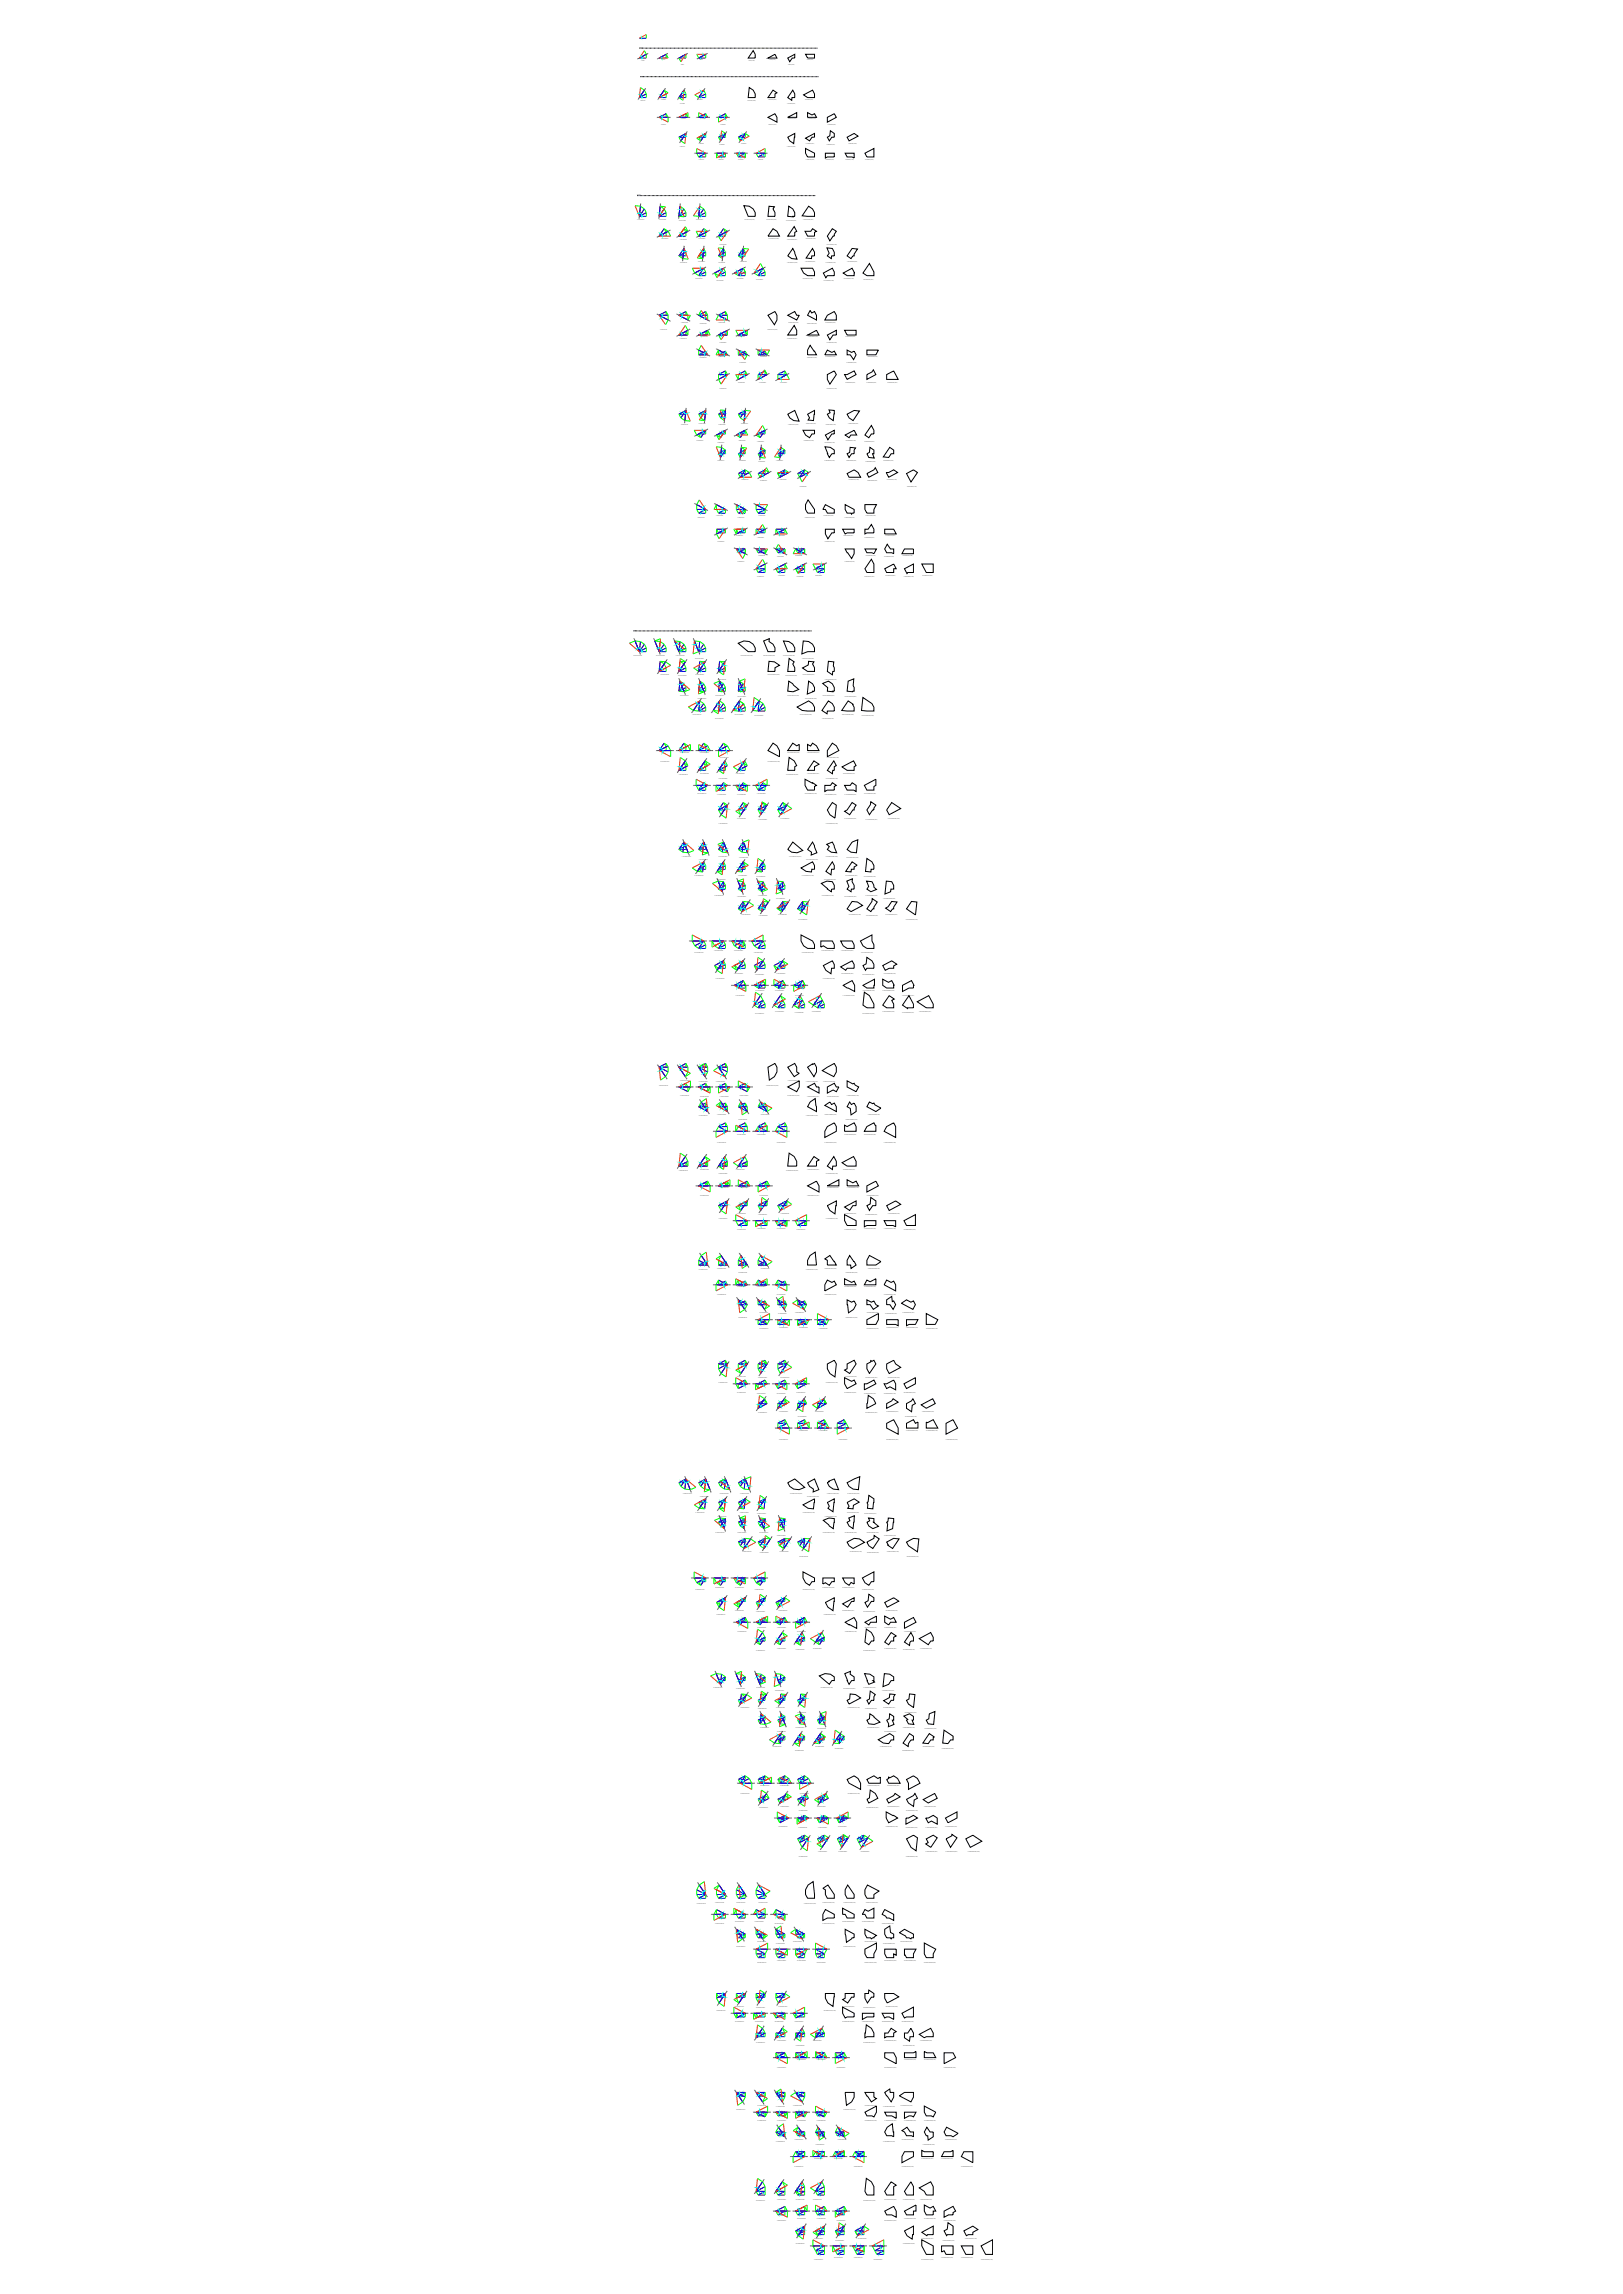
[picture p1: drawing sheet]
<svg xmlns="http://www.w3.org/2000/svg" width="841mm" height="1189mm" viewBox="0 0 841 1189" stroke-linecap="round" stroke-linejoin="round" font-family="sans-serif">
<defs><g id="words">
<g font-size=".4">
<text x="331" y="25">(Sec(Θ))^2</text>
<text x="336" y="28">⌡</text>
<text x="346" y="28">⌡</text>
<text x="356" y="28">⌡</text>
<text x="366" y="28">⌡</text>
<text x="330" y="31">⌠</text>
<text x="332" y="32">1 BH∞BH</text>
<text x="341" y="31">⌠</text>
<text x="343" y="31">2 BHóBH</text>
<text x="351" y="31">⌠</text>
<text x="353" y="33">3 BHöBH</text>
<text x="361" y="31">⌠</text>
<text x="363" y="31">4 BHòBH</text>
<text x="388" y="32">1 BH∞BH (Outline)</text>
<text x="399" y="31">2 BHóBH (Outline)</text>
<text x="408" y="33">3 BHöBH (Outline)</text>
<text x="418" y="31">4 BHòBH (Outline)</text>
<text x="332" y="40">(Sec(Θ))^3</text>
<text x="334" y="46">⌡</text>
<text x="345" y="46">⌡</text>
<text x="355" y="46">⌡</text>
<text x="365" y="46">⌡</text>
<text x="331" y="52">⌠</text>
<text x="332" y="53">5 BH∞BH∞BH</text>
<text x="341" y="52">⌠</text>
<text x="343" y="52">6 BH∞BHóBH</text>
<text x="351" y="52">⌠</text>
<text x="352" y="54">7 BH∞BHöBH</text>
<text x="361" y="52">⌠</text>
<text x="362" y="52">8 BH∞BHòBH</text>
<text x="387" y="53">5 BH∞BH∞BH (Outline)</text>
<text x="398" y="52">6 BH∞BHóBH (Outline)</text>
<text x="408" y="54">7 BH∞BHöBH (Outline)</text>
<text x="417" y="52">8 BH∞BHòBH (Outline)</text>
<text x="340" y="61">⌠</text>
<text x="343" y="65">9 BHóBH∞BH</text>
<text x="347" y="61">⌡</text>
<text x="351" y="61">⌠</text>
<text x="353" y="62">10 BHóBHóBH</text>
<text x="358" y="61">⌡</text>
<text x="361" y="61">⌠</text>
<text x="363" y="62">11 BHóBHöBH</text>
<text x="368" y="61">⌡</text>
<text x="371" y="61">⌠</text>
<text x="373" y="65">12 BHóBHòBH</text>
<text x="378" y="61">⌡</text>
<text x="398" y="65">9 BHóBH∞BH (Outline)</text>
<text x="408" y="62">10 BHóBHóBH (Outline)</text>
<text x="419" y="62">11 BHóBHöBH (Outline)</text>
<text x="429" y="65">12 BHóBHòBH (Outline)</text>
<text x="356" y="68">⌠</text>
<text x="366" y="68">⌠</text>
<text x="376" y="68">⌠</text>
<text x="387" y="68">⌠</text>
<text x="352" y="74">⌡</text>
<text x="352" y="76">13 BHöBH∞BH</text>
<text x="362" y="74">14 BHöBHóBH</text>
<text x="362" y="74">⌡</text>
<text x="373" y="74">⌡</text>
<text x="373" y="75">15 BHöBHöBH</text>
<text x="383" y="74">⌡</text>
<text x="384" y="74">16 BHöBHòBH</text>
<text x="408" y="76">13 BHöBH∞BH (Outline)</text>
<text x="418" y="74">14 BHöBHóBH (Outline)</text>
<text x="428" y="75">15 BHöBHöBH (Outline)</text>
<text x="440" y="74">16 BHöBHòBH (Outline)</text>
<text x="360" y="80">⌡</text>
<text x="362" y="83">17 BHòBH∞BH</text>
<text x="367" y="80">⌠</text>
<text x="370" y="80">⌡</text>
<text x="372" y="83">18 BHòBHóBH</text>
<text x="377" y="80">⌠</text>
<text x="380" y="80">⌡</text>
<text x="383" y="83">19 BHòBHöBH</text>
<text x="387" y="80">⌠</text>
<text x="391" y="80">⌡</text>
<text x="393" y="83">20 BHòBHòBH</text>
<text x="397" y="80">⌠</text>
<text x="418" y="83">17 BHòBH∞BH (Outline)</text>
<text x="428" y="83">18 BHòBHóBH (Outline)</text>
<text x="438" y="83">19 BHòBHöBH (Outline)</text>
<text x="448" y="83">20 BHòBHòBH (Outline)</text>
<text x="330" y="101">(Sec(Θ))^4</text>
<text x="332" y="106">⌡</text>
<text x="342" y="106">⌡</text>
<text x="352" y="106">⌡</text>
<text x="363" y="106">⌡</text>
<text x="331" y="114">⌠</text>
<text x="341" y="114">⌠</text>
<text x="352" y="114">⌠</text>
<text x="362" y="114">⌠</text>
<text x="330" y="114">21 BH∞BH∞BH∞BH</text>
<text x="342" y="114">22 BH∞BH∞BHóBH</text>
<text x="347" y="119">⌡</text>
<text x="352" y="114">23 BH∞BH∞BHöBH</text>
<text x="358" y="119">⌡</text>
<text x="361" y="114">24 BH∞BH∞BHòBH</text>
<text x="368" y="119">⌡</text>
<text x="378" y="119">⌡</text>
<text x="386" y="114">21 BH∞BH∞BH∞BH (Outline)</text>
<text x="397" y="114">22 BH∞BH∞BHóBH (Outline)</text>
<text x="407" y="114">23 BH∞BH∞BHöBH (Outline)</text>
<text x="416" y="114">24 BH∞BH∞BHòBH (Outline)</text>
<text x="340" y="123">⌠</text>
<text x="343" y="124">25 BH∞BHóBH∞BH</text>
<text x="351" y="123">⌠</text>
<text x="352" y="124">26 BH∞BHóBHóBH</text>
<text x="361" y="123">⌠</text>
<text x="362" y="124">27 BH∞BHóBHöBH</text>
<text x="371" y="123">⌠</text>
<text x="398" y="124">25 BH∞BHóBH∞BH (Outline)</text>
<text x="408" y="124">26 BH∞BHóBHóBH (Outline)</text>
<text x="418" y="124">27 BH∞BHóBHöBH (Outline)</text>
<text x="354" y="128">⌠</text>
<text x="365" y="128">⌠</text>
<text x="373" y="127">28 BH∞BHóBHòBH</text>
<text x="375" y="128">⌠</text>
<text x="385" y="128">⌠</text>
<text x="428" y="127">28 BH∞BHóBHòBH (Outline)</text>
<text x="352" y="136">29 BH∞BHöBH∞BH</text>
<text x="354" y="135">⌡</text>
<text x="362" y="136">30 BH∞BHöBHóBH</text>
<text x="364" y="135">⌡</text>
<text x="372" y="136">31 BH∞BHöBHöBH</text>
<text x="374" y="135">⌡</text>
<text x="383" y="136">32 BH∞BHöBHòBH</text>
<text x="384" y="135">⌡</text>
<text x="408" y="136">29 BH∞BHöBH∞BH (Outline)</text>
<text x="417" y="136">30 BH∞BHöBHóBH (Outline)</text>
<text x="428" y="136">31 BH∞BHöBHöBH (Outline)</text>
<text x="439" y="136">32 BH∞BHöBHòBH (Outline)</text>
<text x="359" y="142">⌡</text>
<text x="366" y="139">⌠</text>
<text x="369" y="142">⌡</text>
<text x="376" y="139">⌠</text>
<text x="379" y="142">⌡</text>
<text x="386" y="139">⌠</text>
<text x="389" y="142">⌡</text>
<text x="396" y="139">⌠</text>
<text x="360" y="144">33 BH∞BHòBH∞BH</text>
<text x="371" y="146">34 BH∞BHòBHóBH</text>
<text x="382" y="144">35 BH∞BHòBHöBH</text>
<text x="392" y="145">36 BH∞BHòBHòBH</text>
<text x="416" y="144">33 BH∞BHòBH∞BH (Outline)</text>
<text x="427" y="146">34 BH∞BHòBHóBH (Outline)</text>
<text x="437" y="144">35 BH∞BHòBHöBH (Outline)</text>
<text x="447" y="145">36 BH∞BHòBHòBH (Outline)</text>
<text x="340" y="163">⌠</text>
<text x="347" y="167">⌡</text>
<text x="351" y="163">⌠</text>
<text x="353" y="168">38 BHóBH∞BHóBH</text>
<text x="358" y="167">⌡</text>
<text x="361" y="163">⌠</text>
<text x="363" y="168">39 BHóBH∞BHöBH</text>
<text x="368" y="167">⌡</text>
<text x="371" y="163">⌠</text>
<text x="372" y="168">40 BHóBH∞BHòBH</text>
<text x="378" y="167">⌡</text>
<text x="409" y="168">38 BHóBH∞BHóBH (Outline)</text>
<text x="418" y="168">39 BHóBH∞BHöBH (Outline)</text>
<text x="428" y="168">40 BHóBH∞BHòBH (Outline)</text>
<text x="342" y="171">37 BHóBH∞BH∞BH</text>
<text x="358" y="171">⌡</text>
<text x="368" y="171">⌡</text>
<text x="378" y="171">⌡</text>
<text x="388" y="171">⌡</text>
<text x="398" y="171">37 BHóBH∞BH∞BH (Outline)</text>
<text x="351" y="174">⌠</text>
<text x="352" y="175">41 BHóBHóBH∞BH</text>
<text x="361" y="174">⌠</text>
<text x="363" y="175">42 BHóBHóBHóBH</text>
<text x="371" y="174">⌠</text>
<text x="373" y="178">43 BHóBHóBHöBH</text>
<text x="381" y="174">⌠</text>
<text x="382" y="175">44 BHóBHóBHòBH</text>
<text x="408" y="175">41 BHóBHóBH∞BH (Outline)</text>
<text x="419" y="175">42 BHóBHóBHóBH (Outline)</text>
<text x="428" y="178">43 BHóBHóBHöBH (Outline)</text>
<text x="438" y="175">44 BHóBHóBHòBH (Outline)</text>
<text x="361" y="181">⌡</text>
<text x="363" y="186">45 BHóBHöBH∞BH</text>
<text x="368" y="185">⌠</text>
<text x="371" y="181">⌡</text>
<text x="372" y="185">46 BHóBHöBHóBH</text>
<text x="378" y="185">⌠</text>
<text x="381" y="181">⌡</text>
<text x="388" y="185">⌠</text>
<text x="392" y="181">⌡</text>
<text x="394" y="185">48 BHóBHöBHòBH</text>
<text x="398" y="185">⌠</text>
<text x="418" y="186">45 BHóBHöBH∞BH (Outline)</text>
<text x="428" y="185">46 BHóBHöBHóBH (Outline)</text>
<text x="450" y="185">48 BHóBHöBHòBH (Outline)</text>
<text x="383" y="188">47 BHóBHöBHöBH</text>
<text x="439" y="188">47 BHóBHöBHöBH (Outline)</text>
<text x="371" y="197">⌡</text>
<text x="378" y="194">⌠</text>
<text x="381" y="197">⌡</text>
<text x="388" y="194">⌠</text>
<text x="392" y="197">⌡</text>
<text x="398" y="194">⌠</text>
<text x="402" y="197">⌡</text>
<text x="409" y="194">⌠</text>
<text x="373" y="202">49 BHóBHòBH∞BH</text>
<text x="382" y="198">50 BHóBHòBHóBH</text>
<text x="393" y="198">51 BHóBHòBHöBH</text>
<text x="404" y="198">52 BHóBHòBHòBH</text>
<text x="428" y="202">49 BHóBHòBH∞BH (Outline)</text>
<text x="438" y="198">50 BHóBHòBHóBH (Outline)</text>
<text x="449" y="198">51 BHóBHòBHöBH (Outline)</text>
<text x="460" y="198">52 BHóBHòBHòBH (Outline)</text>
<text x="355" y="212">⌠</text>
<text x="366" y="212">⌠</text>
<text x="376" y="212">⌠</text>
<text x="386" y="212">⌠</text>
<text x="353" y="220">53 BHöBH∞BH∞BH</text>
<text x="355" y="219">⌡</text>
<text x="362" y="220">54 BHöBH∞BHóBH</text>
<text x="365" y="219">⌡</text>
<text x="372" y="220">55 BHöBH∞BHöBH</text>
<text x="375" y="219">⌡</text>
<text x="384" y="220">56 BHöBH∞BHòBH</text>
<text x="385" y="219">⌡</text>
<text x="408" y="220">53 BHöBH∞BH∞BH (Outline)</text>
<text x="418" y="220">54 BHöBH∞BHóBH (Outline)</text>
<text x="428" y="220">55 BHöBH∞BHöBH (Outline)</text>
<text x="440" y="220">56 BHöBH∞BHòBH (Outline)</text>
<text x="360" y="226">⌡</text>
<text x="367" y="223">⌠</text>
<text x="370" y="226">⌡</text>
<text x="377" y="223">⌠</text>
<text x="380" y="226">⌡</text>
<text x="387" y="223">⌠</text>
<text x="391" y="226">⌡</text>
<text x="397" y="223">⌠</text>
<text x="361" y="228">57 BHöBHóBH∞BH</text>
<text x="372" y="230">58 BHöBHóBHóBH</text>
<text x="374" y="231">⌡</text>
<text x="383" y="228">59 BHöBHóBHöBH</text>
<text x="384" y="231">⌡</text>
<text x="392" y="229">60 BHöBHóBHòBH</text>
<text x="394" y="231">⌡</text>
<text x="405" y="231">⌡</text>
<text x="416" y="228">57 BHöBHóBH∞BH (Outline)</text>
<text x="427" y="230">58 BHöBHóBHóBH (Outline)</text>
<text x="438" y="228">59 BHöBHóBHöBH (Outline)</text>
<text x="448" y="229">60 BHöBHóBHòBH (Outline)</text>
<text x="372" y="239">61 BHöBHöBH∞BH</text>
<text x="373" y="239">⌠</text>
<text x="383" y="239">62 BHöBHöBHóBH</text>
<text x="383" y="239">⌠</text>
<text x="393" y="239">63 BHöBHöBHöBH</text>
<text x="394" y="239">⌠</text>
<text x="402" y="239">64 BHöBHöBHòBH</text>
<text x="404" y="239">⌠</text>
<text x="427" y="239">61 BHöBHöBH∞BH (Outline)</text>
<text x="439" y="239">62 BHöBHöBHóBH (Outline)</text>
<text x="449" y="239">63 BHöBHöBHöBH (Outline)</text>
<text x="458" y="239">64 BHöBHöBHòBH (Outline)</text>
<text x="389" y="244">⌡</text>
<text x="400" y="244">⌡</text>
<text x="410" y="244">⌡</text>
<text x="420" y="244">⌡</text>
<text x="382" y="248">⌠</text>
<text x="384" y="249">65 BHöBHòBH∞BH</text>
<text x="393" y="248">⌠</text>
<text x="394" y="249">66 BHöBHòBHóBH</text>
<text x="403" y="248">⌠</text>
<text x="404" y="249">67 BHöBHòBHöBH</text>
<text x="413" y="248">⌠</text>
<text x="440" y="249">65 BHöBHòBH∞BH (Outline)</text>
<text x="449" y="249">66 BHöBHòBHóBH (Outline)</text>
<text x="460" y="249">67 BHöBHòBHöBH (Outline)</text>
<text x="414" y="252">68 BHöBHòBHòBH</text>
<text x="470" y="252">68 BHöBHòBHòBH (Outline)</text>
<text x="360" y="261">⌡</text>
<text x="370" y="261">⌡</text>
<text x="380" y="261">⌡</text>
<text x="391" y="261">⌡</text>
<text x="362" y="268">69 BHòBH∞BH∞BH</text>
<text x="367" y="265">⌠</text>
<text x="371" y="268">70 BHòBH∞BHóBH</text>
<text x="377" y="265">⌠</text>
<text x="382" y="268">71 BHòBH∞BHöBH</text>
<text x="387" y="265">⌠</text>
<text x="393" y="268">72 BHòBH∞BHòBH</text>
<text x="397" y="265">⌠</text>
<text x="417" y="268">69 BHòBH∞BH∞BH (Outline)</text>
<text x="427" y="268">70 BHòBH∞BHóBH (Outline)</text>
<text x="438" y="268">71 BHòBH∞BHöBH (Outline)</text>
<text x="449" y="268">72 BHòBH∞BHòBH (Outline)</text>
<text x="377" y="274">⌠</text>
<text x="387" y="274">⌠</text>
<text x="397" y="274">⌠</text>
<text x="408" y="274">⌠</text>
<text x="370" y="277">⌡</text>
<text x="372" y="281">73 BHòBHóBH∞BH</text>
<text x="380" y="277">⌡</text>
<text x="381" y="278">74 BHòBHóBHóBH</text>
<text x="391" y="277">⌡</text>
<text x="392" y="279">75 BHòBHóBHöBH</text>
<text x="401" y="277">⌡</text>
<text x="403" y="278">76 BHòBHóBHòBH</text>
<text x="427" y="281">73 BHòBHóBH∞BH (Outline)</text>
<text x="437" y="278">74 BHòBHóBHóBH (Outline)</text>
<text x="448" y="279">75 BHòBHóBHöBH (Outline)</text>
<text x="459" y="278">76 BHòBHóBHòBH (Outline)</text>
<text x="380" y="284">⌠</text>
<text x="387" y="288">⌡</text>
<text x="391" y="284">⌠</text>
<text x="393" y="288">78 BHòBHöBHóBH</text>
<text x="397" y="288">⌡</text>
<text x="401" y="284">⌠</text>
<text x="408" y="288">⌡</text>
<text x="411" y="284">⌠</text>
<text x="412" y="288">80 BHòBHöBHòBH</text>
<text x="418" y="288">⌡</text>
<text x="449" y="288">78 BHòBHöBHóBH (Outline)</text>
<text x="468" y="288">80 BHòBHöBHòBH (Outline)</text>
<text x="382" y="291">77 BHòBHöBH∞BH</text>
<text x="397" y="292">⌡</text>
<text x="403" y="289">79 BHòBHöBHöBH</text>
<text x="408" y="292">⌡</text>
<text x="418" y="292">⌡</text>
<text x="428" y="292">⌡</text>
<text x="438" y="291">77 BHòBHöBH∞BH (Outline)</text>
<text x="458" y="289">79 BHòBHöBHöBH (Outline)</text>
<text x="391" y="296">⌠</text>
<text x="392" y="299">81 BHòBHòBH∞BH</text>
<text x="401" y="296">⌠</text>
<text x="403" y="298">82 BHòBHòBHóBH</text>
<text x="411" y="296">⌠</text>
<text x="413" y="299">83 BHòBHòBHöBH</text>
<text x="421" y="296">⌠</text>
<text x="423" y="298">84 BHòBHòBHòBH</text>
<text x="448" y="299">81 BHòBHòBH∞BH (Outline)</text>
<text x="459" y="298">82 BHòBHòBHóBH (Outline)</text>
<text x="468" y="299">83 BHòBHòBHöBH (Outline)</text>
<text x="478" y="298">84 BHòBHòBHòBH (Outline)</text>
<text x="328" y="327">(Sec(Θ))^5</text>
<text x="328" y="331">⌡</text>
<text x="339" y="331">⌡</text>
<text x="349" y="331">⌡</text>
<text x="359" y="331">⌡</text>
<text x="328" y="340">85 BH∞BH∞BH∞BH∞BH</text>
<text x="332" y="339">⌠</text>
<text x="340" y="340">86 BH∞BH∞BH∞BHóBH</text>
<text x="342" y="339">⌠</text>
<text x="346" y="342">⌡</text>
<text x="350" y="340">87 BH∞BH∞BH∞BHöBH</text>
<text x="352" y="339">⌠</text>
<text x="356" y="342">⌡</text>
<text x="360" y="341">88 BH∞BH∞BH∞BHòBH</text>
<text x="363" y="339">⌠</text>
<text x="366" y="342">⌡</text>
<text x="376" y="342">⌡</text>
<text x="384" y="340">85 BH∞BH∞BH∞BH∞BH (Outline)</text>
<text x="396" y="340">86 BH∞BH∞BH∞BHóBH (Outline)</text>
<text x="406" y="340">87 BH∞BH∞BH∞BHöBH (Outline)</text>
<text x="416" y="341">88 BH∞BH∞BH∞BHòBH (Outline)</text>
<text x="341" y="349">⌠</text>
<text x="342" y="350">89 BH∞BH∞BHóBH∞BH</text>
<text x="351" y="349">⌠</text>
<text x="351" y="350">90 BH∞BH∞BHóBHóBH</text>
<text x="352" y="352">⌠</text>
<text x="360" y="350">91 BH∞BH∞BHóBHöBH</text>
<text x="361" y="349">⌠</text>
<text x="362" y="352">⌠</text>
<text x="371" y="349">⌠</text>
<text x="372" y="352">92 BH∞BH∞BHóBHòBH</text>
<text x="372" y="352">⌠</text>
<text x="382" y="352">⌠</text>
<text x="398" y="350">89 BH∞BH∞BHóBH∞BH (Outline)</text>
<text x="407" y="350">90 BH∞BH∞BHóBHóBH (Outline)</text>
<text x="416" y="350">91 BH∞BH∞BHóBHöBH (Outline)</text>
<text x="427" y="352">92 BH∞BH∞BHóBHòBH (Outline)</text>
<text x="352" y="361">93 BH∞BH∞BHöBH∞BH</text>
<text x="355" y="360">⌡</text>
<text x="362" y="362">94 BH∞BH∞BHöBHóBH</text>
<text x="363" y="362">⌠</text>
<text x="365" y="360">⌡</text>
<text x="371" y="361">95 BH∞BH∞BHöBHöBH</text>
<text x="374" y="362">⌠</text>
<text x="376" y="360">⌡</text>
<text x="382" y="361">96 BH∞BH∞BHöBHòBH</text>
<text x="384" y="362">⌠</text>
<text x="386" y="360">⌡</text>
<text x="394" y="362">⌠</text>
<text x="408" y="361">93 BH∞BH∞BHöBH∞BH (Outline)</text>
<text x="417" y="362">94 BH∞BH∞BHöBHóBH (Outline)</text>
<text x="426" y="361">95 BH∞BH∞BHöBHöBH (Outline)</text>
<text x="438" y="361">96 BH∞BH∞BHöBHòBH (Outline)</text>
<text x="358" y="370">⌡</text>
<text x="359" y="370">97 BH∞BH∞BHòBH∞BH</text>
<text x="369" y="370">⌡</text>
<text x="379" y="370">⌡</text>
<text x="381" y="370">99 BH∞BH∞BHòBHöBH</text>
<text x="389" y="370">⌡</text>
<text x="391" y="371">100 BH∞BH∞BHòBHòBH</text>
<text x="414" y="370">97 BH∞BH∞BHòBH∞BH (Outline)</text>
<text x="436" y="370">99 BH∞BH∞BHòBHöBH (Outline)</text>
<text x="447" y="371">100 BH∞BH∞BHòBHòBH (Outline)</text>
<text x="371" y="372">98 BH∞BH∞BHòBHóBH</text>
<text x="426" y="372">98 BH∞BH∞BHòBHóBH (Outline)</text>
<text x="340" y="389">⌠</text>
<text x="349" y="389">⌡</text>
<text x="350" y="389">⌠</text>
<text x="359" y="389">⌡</text>
<text x="360" y="389">⌠</text>
<text x="369" y="389">⌡</text>
<text x="371" y="389">⌠</text>
<text x="380" y="389">⌡</text>
<text x="342" y="395">101 BH∞BHóBH∞BH∞BH</text>
<text x="352" y="390">102 BH∞BHóBH∞BHóBH</text>
<text x="356" y="393">⌡</text>
<text x="363" y="390">103 BH∞BHóBH∞BHöBH</text>
<text x="366" y="393">⌡</text>
<text x="373" y="393">104 BH∞BHóBH∞BHòBH</text>
<text x="376" y="393">⌡</text>
<text x="387" y="393">⌡</text>
<text x="398" y="395">101 BH∞BHóBH∞BH∞BH (Outline)</text>
<text x="408" y="390">102 BH∞BHóBH∞BHóBH (Outline)</text>
<text x="418" y="390">103 BH∞BHóBH∞BHöBH (Outline)</text>
<text x="428" y="393">104 BH∞BHóBH∞BHòBH (Outline)</text>
<text x="351" y="401">⌠</text>
<text x="352" y="402">105 BH∞BHóBHóBH∞BH</text>
<text x="361" y="401">⌠</text>
<text x="363" y="401">106 BH∞BHóBHóBHóBH</text>
<text x="371" y="401">⌠</text>
<text x="381" y="401">108 BH∞BHóBHóBHòBH</text>
<text x="382" y="401">⌠</text>
<text x="407" y="402">105 BH∞BHóBHóBH∞BH (Outline)</text>
<text x="418" y="401">106 BH∞BHóBHóBHóBH (Outline)</text>
<text x="437" y="401">108 BH∞BHóBHóBHòBH (Outline)</text>
<text x="359" y="407">⌡</text>
<text x="368" y="407">⌠</text>
<text x="369" y="407">⌡</text>
<text x="372" y="404">107 BH∞BHóBHóBHöBH</text>
<text x="378" y="407">⌠</text>
<text x="380" y="407">⌡</text>
<text x="389" y="407">⌠</text>
<text x="390" y="407">⌡</text>
<text x="399" y="407">⌠</text>
<text x="428" y="404">107 BH∞BHóBHóBHöBH (Outline)</text>
<text x="361" y="412">109 BH∞BHóBHöBH∞BH</text>
<text x="372" y="412">110 BH∞BHóBHöBHóBH</text>
<text x="382" y="412">111 BH∞BHóBHöBHöBH</text>
<text x="392" y="412">112 BH∞BHóBHöBHòBH</text>
<text x="417" y="412">109 BH∞BHóBHöBH∞BH (Outline)</text>
<text x="427" y="412">110 BH∞BHóBHöBHóBH (Outline)</text>
<text x="438" y="412">111 BH∞BHóBHöBHöBH (Outline)</text>
<text x="448" y="412">112 BH∞BHóBHöBHòBH (Outline)</text>
<text x="378" y="416">⌠</text>
<text x="388" y="416">⌠</text>
<text x="398" y="416">⌠</text>
<text x="408" y="416">⌠</text>
<text x="373" y="424">⌡</text>
<text x="382" y="425">114 BH∞BHóBHòBHóBH</text>
<text x="383" y="424">⌡</text>
<text x="393" y="425">115 BH∞BHóBHòBHöBH</text>
<text x="393" y="424">⌡</text>
<text x="403" y="424">⌡</text>
<text x="404" y="425">116 BH∞BHóBHòBHòBH</text>
<text x="438" y="425">114 BH∞BHóBHòBHóBH (Outline)</text>
<text x="448" y="425">115 BH∞BHóBHòBHöBH (Outline)</text>
<text x="460" y="425">116 BH∞BHóBHòBHòBH (Outline)</text>
<text x="372" y="427">113 BH∞BHóBHòBH∞BH</text>
<text x="428" y="427">113 BH∞BHóBHòBH∞BH (Outline)</text>
<text x="354" y="435">⌠</text>
<text x="364" y="435">⌠</text>
<text x="374" y="435">⌠</text>
<text x="384" y="435">⌠</text>
<text x="357" y="443">⌡</text>
<text x="367" y="443">⌡</text>
<text x="378" y="443">⌡</text>
<text x="388" y="443">⌡</text>
<text x="353" y="444">117 BH∞BHöBH∞BH∞BH</text>
<text x="362" y="446">118 BH∞BHöBH∞BHóBH</text>
<text x="365" y="446">⌠</text>
<text x="372" y="444">119 BH∞BHöBH∞BHöBH</text>
<text x="376" y="446">⌠</text>
<text x="383" y="444">120 BH∞BHöBH∞BHòBH</text>
<text x="386" y="446">⌠</text>
<text x="396" y="446">⌠</text>
<text x="409" y="444">117 BH∞BHöBH∞BH∞BH (Outline)</text>
<text x="418" y="446">118 BH∞BHöBH∞BHóBH (Outline)</text>
<text x="428" y="444">119 BH∞BHöBH∞BHöBH (Outline)</text>
<text x="439" y="444">120 BH∞BHöBH∞BHòBH (Outline)</text>
<text x="360" y="454">121 BH∞BHöBHóBH∞BH</text>
<text x="360" y="453">⌡</text>
<text x="371" y="453">⌡</text>
<text x="371" y="455">⌡</text>
<text x="371" y="456">122 BH∞BHöBHóBHóBH</text>
<text x="381" y="453">⌡</text>
<text x="382" y="455">⌡</text>
<text x="383" y="454">123 BH∞BHöBHóBHöBH</text>
<text x="391" y="453">⌡</text>
<text x="392" y="454">124 BH∞BHöBHóBHòBH</text>
<text x="392" y="455">⌡</text>
<text x="402" y="455">⌡</text>
<text x="415" y="454">121 BH∞BHöBHóBH∞BH (Outline)</text>
<text x="427" y="456">122 BH∞BHöBHóBHóBH (Outline)</text>
<text x="438" y="454">123 BH∞BHöBHóBHöBH (Outline)</text>
<text x="448" y="454">124 BH∞BHöBHóBHòBH (Outline)</text>
<text x="370" y="464">125 BH∞BHöBHöBH∞BH</text>
<text x="375" y="464">⌠</text>
<text x="382" y="465">126 BH∞BHöBHöBHóBH</text>
<text x="385" y="464">⌠</text>
<text x="389" y="466">⌡</text>
<text x="393" y="464">127 BH∞BHöBHöBHöBH</text>
<text x="395" y="464">⌠</text>
<text x="399" y="466">⌡</text>
<text x="402" y="466">128 BH∞BHöBHöBHòBH</text>
<text x="406" y="464">⌠</text>
<text x="409" y="466">⌡</text>
<text x="419" y="466">⌡</text>
<text x="426" y="464">125 BH∞BHöBHöBH∞BH (Outline)</text>
<text x="438" y="465">126 BH∞BHöBHöBHóBH (Outline)</text>
<text x="448" y="464">127 BH∞BHöBHöBHöBH (Outline)</text>
<text x="458" y="466">128 BH∞BHöBHöBHòBH (Outline)</text>
<text x="384" y="474">⌠</text>
<text x="394" y="474">⌠</text>
<text x="404" y="474">⌠</text>
<text x="414" y="474">⌠</text>
<text x="384" y="474">129 BH∞BHöBHòBH∞BH</text>
<text x="393" y="475">130 BH∞BHöBHòBHóBH</text>
<text x="403" y="474">131 BH∞BHöBHòBHöBH</text>
<text x="414" y="477">132 BH∞BHöBHòBHòBH</text>
<text x="440" y="474">129 BH∞BHöBHòBH∞BH (Outline)</text>
<text x="449" y="475">130 BH∞BHöBHòBHóBH (Outline)</text>
<text x="459" y="474">131 BH∞BHöBHòBHöBH (Outline)</text>
<text x="469" y="477">132 BH∞BHöBHòBHòBH (Outline)</text>
<text x="357" y="488">⌡</text>
<text x="366" y="488">⌠</text>
<text x="367" y="488">⌡</text>
<text x="376" y="488">⌠</text>
<text x="378" y="488">⌡</text>
<text x="387" y="488">⌠</text>
<text x="388" y="488">⌡</text>
<text x="397" y="488">⌠</text>
<text x="360" y="494">133 BH∞BHòBH∞BH∞BH</text>
<text x="370" y="493">134 BH∞BHòBH∞BHóBH</text>
<text x="376" y="497">⌠</text>
<text x="380" y="493">135 BH∞BHòBH∞BHöBH</text>
<text x="386" y="497">⌠</text>
<text x="391" y="494">136 BH∞BHòBH∞BHòBH</text>
<text x="396" y="497">⌠</text>
<text x="406" y="497">⌠</text>
<text x="415" y="494">133 BH∞BHòBH∞BH∞BH (Outline)</text>
<text x="426" y="493">134 BH∞BHòBH∞BHóBH (Outline)</text>
<text x="436" y="493">135 BH∞BHòBH∞BHöBH (Outline)</text>
<text x="446" y="494">136 BH∞BHòBH∞BHòBH (Outline)</text>
<text x="371" y="504">⌡</text>
<text x="371" y="507">137 BH∞BHòBHóBH∞BH</text>
<text x="380" y="505">138 BH∞BHòBHóBHóBH</text>
<text x="381" y="504">⌡</text>
<text x="391" y="504">⌡</text>
<text x="391" y="505">139 BH∞BHòBHóBHöBH</text>
<text x="401" y="504">⌡</text>
<text x="402" y="505">140 BH∞BHòBHóBHòBH</text>
<text x="426" y="507">137 BH∞BHòBHóBH∞BH (Outline)</text>
<text x="436" y="505">138 BH∞BHòBHóBHóBH (Outline)</text>
<text x="447" y="505">139 BH∞BHòBHóBHöBH (Outline)</text>
<text x="458" y="505">140 BH∞BHòBHóBHòBH (Outline)</text>
<text x="379" y="511">⌠</text>
<text x="381" y="516">141 BH∞BHòBHöBH∞BH</text>
<text x="388" y="511">⌡</text>
<text x="389" y="511">⌠</text>
<text x="391" y="514">142 BH∞BHòBHöBHóBH</text>
<text x="395" y="515">⌡</text>
<text x="398" y="511">⌡</text>
<text x="399" y="511">⌠</text>
<text x="402" y="514">143 BH∞BHòBHöBHöBH</text>
<text x="405" y="515">⌡</text>
<text x="408" y="511">⌡</text>
<text x="410" y="511">⌠</text>
<text x="412" y="516">144 BH∞BHòBHöBHòBH</text>
<text x="415" y="515">⌡</text>
<text x="419" y="511">⌡</text>
<text x="426" y="515">⌡</text>
<text x="437" y="516">141 BH∞BHòBHöBH∞BH (Outline)</text>
<text x="447" y="514">142 BH∞BHòBHöBHóBH (Outline)</text>
<text x="457" y="514">143 BH∞BHòBHöBHöBH (Outline)</text>
<text x="468" y="516">144 BH∞BHòBHöBHòBH (Outline)</text>
<text x="390" y="522">⌠</text>
<text x="391" y="525">145 BH∞BHòBHòBH∞BH</text>
<text x="400" y="522">⌠</text>
<text x="402" y="525">146 BH∞BHòBHòBHóBH</text>
<text x="410" y="522">⌠</text>
<text x="412" y="525">147 BH∞BHòBHòBHöBH</text>
<text x="421" y="522">⌠</text>
<text x="421" y="525">148 BH∞BHòBHòBHòBH</text>
<text x="447" y="525">145 BH∞BHòBHòBH∞BH (Outline)</text>
<text x="457" y="525">146 BH∞BHòBHòBHóBH (Outline)</text>
<text x="467" y="525">147 BH∞BHòBHòBHöBH (Outline)</text>
<text x="476" y="525">148 BH∞BHòBHòBHòBH (Outline)</text>
<text x="341" y="552">⌠</text>
<text x="351" y="552">⌠</text>
<text x="361" y="552">⌠</text>
<text x="371" y="552">⌠</text>
<text x="342" y="563">149 BHóBH∞BH∞BH∞BH</text>
<text x="346" y="559">⌡</text>
<text x="350" y="563">⌠</text>
<text x="352" y="560">150 BHóBH∞BH∞BHóBH</text>
<text x="356" y="559">⌡</text>
<text x="359" y="563">⌡</text>
<text x="360" y="563">⌠</text>
<text x="362" y="561">151 BHóBH∞BH∞BHöBH</text>
<text x="366" y="559">⌡</text>
<text x="369" y="563">⌡</text>
<text x="371" y="563">⌠</text>
<text x="371" y="561">152 BHóBH∞BH∞BHòBH</text>
<text x="376" y="559">⌡</text>
<text x="380" y="563">⌡</text>
<text x="381" y="563">⌠</text>
<text x="390" y="563">⌡</text>
<text x="397" y="563">149 BHóBH∞BH∞BH∞BH (Outline)</text>
<text x="408" y="560">150 BHóBH∞BH∞BHóBH (Outline)</text>
<text x="418" y="561">151 BHóBH∞BH∞BHöBH (Outline)</text>
<text x="427" y="561">152 BHóBH∞BH∞BHòBH (Outline)</text>
<text x="352" y="568">153 BHóBH∞BHóBH∞BH</text>
<text x="363" y="568">154 BHóBH∞BHóBHóBH</text>
<text x="373" y="568">155 BHóBH∞BHóBHöBH</text>
<text x="383" y="568">156 BHóBH∞BHóBHòBH</text>
<text x="408" y="568">153 BHóBH∞BHóBH∞BH (Outline)</text>
<text x="418" y="568">154 BHóBH∞BHóBHóBH (Outline)</text>
<text x="429" y="568">155 BHóBH∞BHóBHöBH (Outline)</text>
<text x="439" y="568">156 BHóBH∞BHóBHòBH (Outline)</text>
<text x="362" y="570">⌡</text>
<text x="373" y="570">⌡</text>
<text x="383" y="570">⌡</text>
<text x="393" y="570">⌡</text>
<text x="362" y="579">157 BHóBH∞BHöBH∞BH</text>
<text x="367" y="577">⌠</text>
<text x="372" y="578">158 BHóBH∞BHöBHóBH</text>
<text x="378" y="577">⌠</text>
<text x="383" y="580">159 BHóBH∞BHöBHöBH</text>
<text x="388" y="577">⌠</text>
<text x="394" y="578">160 BHóBH∞BHöBHòBH</text>
<text x="398" y="577">⌠</text>
<text x="418" y="579">157 BHóBH∞BHöBH∞BH (Outline)</text>
<text x="427" y="578">158 BHóBH∞BHöBHóBH (Outline)</text>
<text x="438" y="580">159 BHóBH∞BHöBHöBH (Outline)</text>
<text x="450" y="578">160 BHóBH∞BHöBHòBH (Outline)</text>
<text x="369" y="586">⌡</text>
<text x="378" y="586">⌠</text>
<text x="380" y="586">⌡</text>
<text x="382" y="588">162 BHóBH∞BHòBHóBH</text>
<text x="389" y="586">⌠</text>
<text x="390" y="586">⌡</text>
<text x="392" y="588">163 BHóBH∞BHòBHöBH</text>
<text x="399" y="586">⌠</text>
<text x="400" y="586">⌡</text>
<text x="409" y="586">⌠</text>
<text x="438" y="588">162 BHóBH∞BHòBHóBH (Outline)</text>
<text x="448" y="588">163 BHóBH∞BHòBHöBH (Outline)</text>
<text x="372" y="592">161 BHóBH∞BHòBH∞BH</text>
<text x="402" y="592">164 BHóBH∞BHòBHòBH</text>
<text x="427" y="592">161 BHóBH∞BHòBH∞BH (Outline)</text>
<text x="458" y="592">164 BHóBH∞BHòBHòBH (Outline)</text>
<text x="356" y="598">⌡</text>
<text x="366" y="598">⌡</text>
<text x="376" y="598">⌡</text>
<text x="387" y="598">⌡</text>
<text x="351" y="606">⌠</text>
<text x="361" y="606">⌠</text>
<text x="371" y="606">⌠</text>
<text x="382" y="606">⌠</text>
<text x="352" y="607">165 BHóBHóBH∞BH∞BH</text>
<text x="363" y="606">166 BHóBHóBH∞BHóBH</text>
<text x="372" y="609">167 BHóBHóBH∞BHöBH</text>
<text x="381" y="606">168 BHóBHóBH∞BHòBH</text>
<text x="407" y="607">165 BHóBHóBH∞BH∞BH (Outline)</text>
<text x="418" y="606">166 BHóBHóBH∞BHóBH (Outline)</text>
<text x="428" y="609">167 BHóBHóBH∞BHöBH (Outline)</text>
<text x="437" y="606">168 BHóBHóBH∞BHòBH (Outline)</text>
<text x="360" y="615">⌠</text>
<text x="369" y="615">⌡</text>
<text x="371" y="615">⌠</text>
<text x="373" y="616">170 BHóBHóBHóBHóBH</text>
<text x="380" y="615">⌡</text>
<text x="381" y="615">⌠</text>
<text x="383" y="616">171 BHóBHóBHóBHöBH</text>
<text x="390" y="615">⌡</text>
<text x="391" y="615">⌠</text>
<text x="400" y="615">⌡</text>
<text x="429" y="616">170 BHóBHóBHóBHóBH (Outline)</text>
<text x="439" y="616">171 BHóBHóBHóBHöBH (Outline)</text>
<text x="363" y="620">169 BHóBHóBHóBH∞BH</text>
<text x="378" y="621">⌠</text>
<text x="388" y="621">⌠</text>
<text x="394" y="620">172 BHóBHóBHóBHòBH</text>
<text x="398" y="621">⌠</text>
<text x="408" y="621">⌠</text>
<text x="418" y="620">169 BHóBHóBHóBH∞BH (Outline)</text>
<text x="449" y="620">172 BHóBHóBHóBHòBH (Outline)</text>
<text x="373" y="629">⌡</text>
<text x="382" y="629">174 BHóBHóBHöBHóBH</text>
<text x="383" y="629">⌡</text>
<text x="393" y="630">175 BHóBHóBHöBHöBH</text>
<text x="393" y="629">⌡</text>
<text x="403" y="629">⌡</text>
<text x="404" y="629">176 BHóBHóBHöBHòBH</text>
<text x="438" y="629">174 BHóBHóBHöBHóBH (Outline)</text>
<text x="448" y="630">175 BHóBHóBHöBHöBH (Outline)</text>
<text x="460" y="629">176 BHóBHóBHöBHòBH (Outline)</text>
<text x="372" y="632">173 BHóBHóBHöBH∞BH</text>
<text x="380" y="633">⌡</text>
<text x="389" y="633">⌠</text>
<text x="390" y="633">⌡</text>
<text x="399" y="633">⌠</text>
<text x="400" y="633">⌡</text>
<text x="409" y="633">⌠</text>
<text x="410" y="633">⌡</text>
<text x="419" y="633">⌠</text>
<text x="428" y="632">173 BHóBHóBHöBH∞BH (Outline)</text>
<text x="382" y="637">177 BHóBHóBHòBH∞BH</text>
<text x="392" y="637">178 BHóBHóBHòBHóBH</text>
<text x="403" y="637">179 BHóBHóBHòBHöBH</text>
<text x="413" y="637">180 BHóBHóBHòBHòBH</text>
<text x="438" y="637">177 BHóBHóBHòBH∞BH (Outline)</text>
<text x="448" y="637">178 BHóBHóBHòBHóBH (Outline)</text>
<text x="458" y="637">179 BHóBHóBHòBHöBH (Outline)</text>
<text x="468" y="637">180 BHóBHóBHòBHòBH (Outline)</text>
<text x="362" y="650">⌡</text>
<text x="373" y="650">⌡</text>
<text x="383" y="650">⌡</text>
<text x="393" y="650">⌡</text>
<text x="362" y="658">181 BHóBHöBH∞BH∞BH</text>
<text x="367" y="657">⌠</text>
<text x="372" y="657">182 BHóBHöBH∞BHóBH</text>
<text x="378" y="657">⌠</text>
<text x="383" y="660">183 BHóBHöBH∞BHöBH</text>
<text x="388" y="657">⌠</text>
<text x="394" y="657">184 BHóBHöBH∞BHòBH</text>
<text x="398" y="657">⌠</text>
<text x="418" y="658">181 BHóBHöBH∞BH∞BH (Outline)</text>
<text x="427" y="657">182 BHóBHöBH∞BHóBH (Outline)</text>
<text x="438" y="660">183 BHóBHöBH∞BHöBH (Outline)</text>
<text x="450" y="657">184 BHóBHöBH∞BHòBH (Outline)</text>
<text x="369" y="666">⌡</text>
<text x="372" y="671">185 BHóBHöBHóBH∞BH</text>
<text x="378" y="666">⌠</text>
<text x="380" y="666">⌡</text>
<text x="382" y="667">186 BHóBHöBHóBHóBH</text>
<text x="389" y="666">⌠</text>
<text x="390" y="666">⌡</text>
<text x="392" y="667">187 BHóBHöBHóBHöBH</text>
<text x="399" y="666">⌠</text>
<text x="400" y="666">⌡</text>
<text x="403" y="671">188 BHóBHöBHóBHòBH</text>
<text x="409" y="666">⌠</text>
<text x="427" y="671">185 BHóBHöBHóBH∞BH (Outline)</text>
<text x="438" y="667">186 BHóBHöBHóBHóBH (Outline)</text>
<text x="448" y="667">187 BHóBHöBHóBHöBH (Outline)</text>
<text x="458" y="671">188 BHóBHöBHóBHòBH (Outline)</text>
<text x="382" y="673">⌠</text>
<text x="392" y="673">⌠</text>
<text x="402" y="673">⌠</text>
<text x="412" y="673">⌠</text>
<text x="383" y="683">189 BHóBHöBHöBH∞BH</text>
<text x="387" y="680">⌡</text>
<text x="394" y="680">190 BHóBHöBHöBHóBH</text>
<text x="397" y="680">⌡</text>
<text x="403" y="681">191 BHóBHöBHöBHöBH</text>
<text x="407" y="680">⌡</text>
<text x="412" y="680">192 BHóBHöBHöBHòBH</text>
<text x="417" y="680">⌡</text>
<text x="438" y="683">189 BHóBHöBHöBH∞BH (Outline)</text>
<text x="449" y="680">190 BHóBHöBHöBHóBH (Outline)</text>
<text x="459" y="681">191 BHóBHöBHöBHöBH (Outline)</text>
<text x="468" y="680">192 BHóBHöBHöBHòBH (Outline)</text>
<text x="391" y="684">⌠</text>
<text x="394" y="688">193 BHóBHöBHòBH∞BH</text>
<text x="400" y="684">⌡</text>
<text x="401" y="684">⌠</text>
<text x="404" y="688">194 BHóBHöBHòBHóBH</text>
<text x="410" y="684">⌡</text>
<text x="412" y="684">⌠</text>
<text x="414" y="688">195 BHóBHöBHòBHöBH</text>
<text x="421" y="684">⌡</text>
<text x="422" y="684">⌠</text>
<text x="424" y="688">196 BHóBHöBHòBHòBH</text>
<text x="431" y="684">⌡</text>
<text x="449" y="688">193 BHóBHöBHòBH∞BH (Outline)</text>
<text x="459" y="688">194 BHóBHöBHòBHóBH (Outline)</text>
<text x="470" y="688">195 BHóBHöBHòBHöBH (Outline)</text>
<text x="480" y="688">196 BHóBHöBHòBHòBH (Outline)</text>
<text x="378" y="706">⌠</text>
<text x="388" y="706">⌠</text>
<text x="398" y="706">⌠</text>
<text x="408" y="706">⌠</text>
<text x="373" y="713">⌡</text>
<text x="382" y="714">198 BHóBHòBH∞BHóBH</text>
<text x="383" y="713">⌡</text>
<text x="393" y="713">⌡</text>
<text x="403" y="713">⌡</text>
<text x="438" y="714">198 BHóBHòBH∞BHóBH (Outline)</text>
<text x="372" y="717">197 BHóBHòBH∞BH∞BH</text>
<text x="380" y="717">⌡</text>
<text x="389" y="717">⌠</text>
<text x="390" y="717">⌡</text>
<text x="393" y="714">199 BHóBHòBH∞BHöBH</text>
<text x="399" y="717">⌠</text>
<text x="400" y="717">⌡</text>
<text x="404" y="714">200 BHóBHòBH∞BHòBH</text>
<text x="409" y="717">⌠</text>
<text x="410" y="717">⌡</text>
<text x="419" y="717">⌠</text>
<text x="428" y="717">197 BHóBHòBH∞BH∞BH (Outline)</text>
<text x="448" y="714">199 BHóBHòBH∞BHöBH (Outline)</text>
<text x="460" y="714">200 BHóBHòBH∞BHòBH (Outline)</text>
<text x="382" y="722">201 BHóBHòBHóBH∞BH</text>
<text x="392" y="722">202 BHóBHòBHóBHóBH</text>
<text x="397" y="724">⌡</text>
<text x="403" y="722">203 BHóBHòBHóBHöBH</text>
<text x="407" y="724">⌡</text>
<text x="413" y="722">204 BHóBHòBHóBHòBH</text>
<text x="417" y="724">⌡</text>
<text x="428" y="724">⌡</text>
<text x="438" y="722">201 BHóBHòBHóBH∞BH (Outline)</text>
<text x="448" y="722">202 BHóBHòBHóBHóBH (Outline)</text>
<text x="458" y="722">203 BHóBHòBHóBHöBH (Outline)</text>
<text x="468" y="722">204 BHóBHòBHóBHòBH (Outline)</text>
<text x="392" y="731">⌠</text>
<text x="402" y="731">⌠</text>
<text x="404" y="732">206 BHóBHòBHöBHóBH</text>
<text x="412" y="731">⌠</text>
<text x="422" y="732">208 BHóBHòBHöBHòBH</text>
<text x="423" y="731">⌠</text>
<text x="459" y="732">206 BHóBHòBHöBHóBH (Outline)</text>
<text x="478" y="732">208 BHóBHòBHöBHòBH (Outline)</text>
<text x="393" y="732">205 BHóBHòBHöBH∞BH</text>
<text x="413" y="734">207 BHóBHòBHöBHöBH</text>
<text x="448" y="732">205 BHóBHòBHöBH∞BH (Outline)</text>
<text x="469" y="734">207 BHóBHòBHöBHöBH (Outline)</text>
<text x="401" y="740">⌠</text>
<text x="410" y="740">⌡</text>
<text x="412" y="740">⌠</text>
<text x="414" y="742">210 BHóBHòBHòBHóBH</text>
<text x="421" y="740">⌡</text>
<text x="422" y="740">⌠</text>
<text x="424" y="742">211 BHóBHòBHòBHöBH</text>
<text x="431" y="740">⌡</text>
<text x="432" y="740">⌠</text>
<text x="441" y="740">⌡</text>
<text x="470" y="742">210 BHóBHòBHòBHóBH (Outline)</text>
<text x="480" y="742">211 BHóBHòBHòBHöBH (Outline)</text>
<text x="404" y="746">209 BHóBHòBHòBH∞BH</text>
<text x="435" y="746">212 BHóBHòBHòBHòBH</text>
<text x="459" y="746">209 BHóBHòBHòBH∞BH (Outline)</text>
<text x="490" y="746">212 BHóBHòBHòBHòBH (Outline)</text>
<text x="355" y="765">⌠</text>
<text x="365" y="765">⌠</text>
<text x="375" y="765">⌠</text>
<text x="386" y="765">⌠</text>
<text x="358" y="774">⌡</text>
<text x="368" y="774">⌡</text>
<text x="379" y="774">⌡</text>
<text x="389" y="774">⌡</text>
<text x="354" y="774">213 BHöBH∞BH∞BH∞BH</text>
<text x="363" y="776">214 BHöBH∞BH∞BHóBH</text>
<text x="366" y="776">⌠</text>
<text x="373" y="774">215 BHöBH∞BH∞BHöBH</text>
<text x="377" y="776">⌠</text>
<text x="384" y="775">216 BHöBH∞BH∞BHòBH</text>
<text x="387" y="776">⌠</text>
<text x="397" y="776">⌠</text>
<text x="409" y="774">213 BHöBH∞BH∞BH∞BH (Outline)</text>
<text x="418" y="776">214 BHöBH∞BH∞BHóBH (Outline)</text>
<text x="429" y="774">215 BHöBH∞BH∞BHöBH (Outline)</text>
<text x="439" y="775">216 BHöBH∞BH∞BHòBH (Outline)</text>
<text x="360" y="784">217 BHöBH∞BHóBH∞BH</text>
<text x="361" y="783">⌡</text>
<text x="372" y="783">⌡</text>
<text x="372" y="786">218 BHöBH∞BHóBHóBH</text>
<text x="372" y="785">⌡</text>
<text x="382" y="783">⌡</text>
<text x="383" y="785">⌡</text>
<text x="383" y="784">219 BHöBH∞BHóBHöBH</text>
<text x="392" y="783">⌡</text>
<text x="392" y="785">220 BHöBH∞BHóBHòBH</text>
<text x="393" y="785">⌡</text>
<text x="403" y="785">⌡</text>
<text x="416" y="784">217 BHöBH∞BHóBH∞BH (Outline)</text>
<text x="427" y="786">218 BHöBH∞BHóBHóBH (Outline)</text>
<text x="439" y="784">219 BHöBH∞BHóBHöBH (Outline)</text>
<text x="448" y="785">220 BHöBH∞BHóBHòBH (Outline)</text>
<text x="371" y="794">221 BHöBH∞BHöBH∞BH</text>
<text x="376" y="794">⌠</text>
<text x="382" y="795">222 BHöBH∞BHöBHóBH</text>
<text x="386" y="794">⌠</text>
<text x="390" y="796">⌡</text>
<text x="394" y="794">223 BHöBH∞BHöBHöBH</text>
<text x="396" y="794">⌠</text>
<text x="400" y="796">⌡</text>
<text x="403" y="796">224 BHöBH∞BHöBHòBH</text>
<text x="407" y="794">⌠</text>
<text x="410" y="796">⌡</text>
<text x="420" y="796">⌡</text>
<text x="426" y="794">221 BHöBH∞BHöBH∞BH (Outline)</text>
<text x="438" y="795">222 BHöBH∞BHöBHóBH (Outline)</text>
<text x="449" y="794">223 BHöBH∞BHöBHöBH (Outline)</text>
<text x="458" y="796">224 BHöBH∞BHöBHòBH (Outline)</text>
<text x="385" y="804">⌠</text>
<text x="395" y="804">⌠</text>
<text x="405" y="804">⌠</text>
<text x="415" y="804">⌠</text>
<text x="385" y="804">225 BHöBH∞BHòBH∞BH</text>
<text x="394" y="805">226 BHöBH∞BHòBHóBH</text>
<text x="404" y="804">227 BHöBH∞BHòBHöBH</text>
<text x="414" y="807">228 BHöBH∞BHòBHòBH</text>
<text x="440" y="804">225 BHöBH∞BHòBH∞BH (Outline)</text>
<text x="449" y="805">226 BHöBH∞BHòBHóBH (Outline)</text>
<text x="460" y="804">227 BHöBH∞BHòBHöBH (Outline)</text>
<text x="470" y="807">228 BHöBH∞BHòBHòBH (Outline)</text>
<text x="358" y="818">⌡</text>
<text x="367" y="818">⌠</text>
<text x="368" y="818">⌡</text>
<text x="377" y="818">⌠</text>
<text x="379" y="818">⌡</text>
<text x="388" y="818">⌠</text>
<text x="389" y="818">⌡</text>
<text x="398" y="818">⌠</text>
<text x="360" y="824">229 BHöBHóBH∞BH∞BH</text>
<text x="371" y="823">230 BHöBHóBH∞BHóBH</text>
<text x="377" y="827">⌠</text>
<text x="381" y="823">231 BHöBHóBH∞BHöBH</text>
<text x="387" y="827">⌠</text>
<text x="391" y="824">232 BHöBHóBH∞BHòBH</text>
<text x="397" y="827">⌠</text>
<text x="407" y="827">⌠</text>
<text x="416" y="824">229 BHöBHóBH∞BH∞BH (Outline)</text>
<text x="426" y="823">230 BHöBHóBH∞BHóBH (Outline)</text>
<text x="437" y="823">231 BHöBHóBH∞BHöBH (Outline)</text>
<text x="447" y="824">232 BHöBHóBH∞BHòBH (Outline)</text>
<text x="371" y="837">233 BHöBHóBHóBH∞BH</text>
<text x="372" y="834">⌡</text>
<text x="381" y="835">234 BHöBHóBHóBHóBH</text>
<text x="382" y="834">⌡</text>
<text x="392" y="835">235 BHöBHóBHóBHöBH</text>
<text x="392" y="834">⌡</text>
<text x="402" y="834">⌡</text>
<text x="403" y="835">236 BHöBHóBHóBHòBH</text>
<text x="427" y="837">233 BHöBHóBHóBH∞BH (Outline)</text>
<text x="437" y="835">234 BHöBHóBHóBHóBH (Outline)</text>
<text x="447" y="835">235 BHöBHóBHóBHöBH (Outline)</text>
<text x="459" y="835">236 BHöBHóBHóBHòBH (Outline)</text>
<text x="380" y="841">⌠</text>
<text x="389" y="841">⌡</text>
<text x="390" y="841">⌠</text>
<text x="393" y="844">238 BHöBHóBHöBHóBH</text>
<text x="396" y="845">⌡</text>
<text x="399" y="841">⌡</text>
<text x="400" y="841">⌠</text>
<text x="403" y="844">239 BHöBHóBHöBHöBH</text>
<text x="406" y="845">⌡</text>
<text x="409" y="841">⌡</text>
<text x="411" y="841">⌠</text>
<text x="416" y="845">⌡</text>
<text x="420" y="841">⌡</text>
<text x="427" y="845">⌡</text>
<text x="448" y="844">238 BHöBHóBHöBHóBH (Outline)</text>
<text x="458" y="844">239 BHöBHóBHöBHöBH (Outline)</text>
<text x="382" y="846">237 BHöBHóBHöBH∞BH</text>
<text x="413" y="846">240 BHöBHóBHöBHòBH</text>
<text x="438" y="846">237 BHöBHóBHöBH∞BH (Outline)</text>
<text x="469" y="846">240 BHöBHóBHöBHòBH (Outline)</text>
<text x="391" y="852">⌠</text>
<text x="392" y="855">241 BHöBHóBHòBH∞BH</text>
<text x="401" y="852">⌠</text>
<text x="403" y="855">242 BHöBHóBHòBHóBH</text>
<text x="411" y="852">⌠</text>
<text x="412" y="855">243 BHöBHóBHòBHöBH</text>
<text x="421" y="855">244 BHöBHóBHòBHòBH</text>
<text x="422" y="852">⌠</text>
<text x="447" y="855">241 BHöBHóBHòBH∞BH (Outline)</text>
<text x="458" y="855">242 BHöBHóBHòBHóBH (Outline)</text>
<text x="468" y="855">243 BHöBHóBHòBHöBH (Outline)</text>
<text x="477" y="855">244 BHöBHóBHòBHòBH (Outline)</text>
<text x="370" y="866">⌡</text>
<text x="381" y="866">⌡</text>
<text x="391" y="866">⌡</text>
<text x="401" y="866">⌡</text>
<text x="370" y="875">245 BHöBHöBH∞BH∞BH</text>
<text x="374" y="874">⌠</text>
<text x="381" y="875">246 BHöBHöBH∞BHóBH</text>
<text x="384" y="874">⌠</text>
<text x="392" y="875">247 BHöBHöBH∞BHöBH</text>
<text x="394" y="874">⌠</text>
<text x="405" y="874">⌠</text>
<text x="425" y="875">245 BHöBHöBH∞BH∞BH (Outline)</text>
<text x="437" y="875">246 BHöBHöBH∞BHóBH (Outline)</text>
<text x="447" y="875">247 BHöBHöBH∞BHöBH (Outline)</text>
<text x="388" y="877">⌡</text>
<text x="398" y="877">⌡</text>
<text x="402" y="877">248 BHöBHöBH∞BHòBH</text>
<text x="408" y="877">⌡</text>
<text x="418" y="877">⌡</text>
<text x="457" y="877">248 BHöBHöBH∞BHòBH (Outline)</text>
<text x="383" y="885">⌠</text>
<text x="384" y="885">249 BHöBHöBHóBH∞BH</text>
<text x="393" y="886">250 BHöBHöBHóBHóBH</text>
<text x="393" y="885">⌠</text>
<text x="394" y="887">⌠</text>
<text x="402" y="885">251 BHöBHöBHóBHöBH</text>
<text x="403" y="885">⌠</text>
<text x="404" y="887">⌠</text>
<text x="413" y="888">252 BHöBHöBHóBHòBH</text>
<text x="413" y="885">⌠</text>
<text x="414" y="887">⌠</text>
<text x="424" y="887">⌠</text>
<text x="439" y="885">249 BHöBHöBHóBH∞BH (Outline)</text>
<text x="448" y="886">250 BHöBHöBHóBHóBH (Outline)</text>
<text x="458" y="885">251 BHöBHöBHóBHöBH (Outline)</text>
<text x="469" y="888">252 BHöBHöBHóBHòBH (Outline)</text>
<text x="394" y="896">253 BHöBHöBHöBH∞BH</text>
<text x="397" y="895">⌡</text>
<text x="403" y="897">254 BHöBHöBHöBHóBH</text>
<text x="405" y="897">⌠</text>
<text x="407" y="895">⌡</text>
<text x="412" y="896">255 BHöBHöBHöBHöBH</text>
<text x="416" y="897">⌠</text>
<text x="418" y="895">⌡</text>
<text x="424" y="896">256 BHöBHöBHöBHòBH</text>
<text x="426" y="897">⌠</text>
<text x="428" y="895">⌡</text>
<text x="436" y="897">⌠</text>
<text x="449" y="896">253 BHöBHöBHöBH∞BH (Outline)</text>
<text x="458" y="897">254 BHöBHöBHöBHóBH (Outline)</text>
<text x="468" y="896">255 BHöBHöBHöBHöBH (Outline)</text>
<text x="479" y="896">256 BHöBHöBHöBHòBH (Outline)</text>
<text x="400" y="905">⌡</text>
<text x="400" y="906">257 BHöBHöBHòBH∞BH</text>
<text x="411" y="905">⌡</text>
<text x="421" y="905">⌡</text>
<text x="423" y="906">259 BHöBHöBHòBHöBH</text>
<text x="431" y="905">⌡</text>
<text x="456" y="906">257 BHöBHöBHòBH∞BH (Outline)</text>
<text x="478" y="906">259 BHöBHöBHòBHöBH (Outline)</text>
<text x="412" y="908">258 BHöBHöBHòBHóBH</text>
<text x="433" y="906">260 BHöBHöBHòBHòBH</text>
<text x="468" y="908">258 BHöBHöBHòBHóBH (Outline)</text>
<text x="488" y="906">260 BHöBHöBHòBHòBH (Outline)</text>
<text x="382" y="924">⌠</text>
<text x="384" y="930">261 BHöBHòBH∞BH∞BH</text>
<text x="391" y="924">⌡</text>
<text x="392" y="924">⌠</text>
<text x="394" y="926">262 BHöBHòBH∞BHóBH</text>
<text x="398" y="928">⌡</text>
<text x="401" y="924">⌡</text>
<text x="402" y="924">⌠</text>
<text x="404" y="926">263 BHöBHòBH∞BHöBH</text>
<text x="408" y="928">⌡</text>
<text x="411" y="924">⌡</text>
<text x="413" y="924">⌠</text>
<text x="415" y="930">264 BHöBHòBH∞BHòBH</text>
<text x="418" y="928">⌡</text>
<text x="422" y="924">⌡</text>
<text x="429" y="928">⌡</text>
<text x="439" y="930">261 BHöBHòBH∞BH∞BH (Outline)</text>
<text x="450" y="926">262 BHöBHòBH∞BHóBH (Outline)</text>
<text x="460" y="926">263 BHöBHòBH∞BHöBH (Outline)</text>
<text x="393" y="936">⌠</text>
<text x="403" y="936">⌠</text>
<text x="413" y="936">⌠</text>
<text x="424" y="936">⌠</text>
<text x="393" y="937">265 BHöBHòBHóBH∞BH</text>
<text x="404" y="936">266 BHöBHòBHóBHóBH</text>
<text x="414" y="939">267 BHöBHòBHóBHöBH</text>
<text x="423" y="936">268 BHöBHòBHóBHòBH</text>
<text x="449" y="937">265 BHöBHòBHóBH∞BH (Outline)</text>
<text x="460" y="936">266 BHöBHòBHóBHóBH (Outline)</text>
<text x="469" y="939">267 BHöBHòBHóBHöBH (Outline)</text>
<text x="479" y="936">268 BHöBHòBHóBHòBH (Outline)</text>
<text x="401" y="942">⌡</text>
<text x="403" y="947">269 BHöBHòBHöBH∞BH</text>
<text x="410" y="942">⌠</text>
<text x="411" y="942">⌡</text>
<text x="414" y="947">270 BHöBHòBHöBHóBH</text>
<text x="420" y="942">⌠</text>
<text x="422" y="942">⌡</text>
<text x="424" y="947">271 BHöBHòBHöBHöBH</text>
<text x="431" y="942">⌠</text>
<text x="432" y="942">⌡</text>
<text x="434" y="947">272 BHöBHòBHöBHòBH</text>
<text x="441" y="942">⌠</text>
<text x="459" y="947">269 BHöBHòBHöBH∞BH (Outline)</text>
<text x="469" y="947">270 BHöBHòBHöBHóBH (Outline)</text>
<text x="480" y="947">271 BHöBHòBHöBHöBH (Outline)</text>
<text x="490" y="947">272 BHöBHòBHöBHòBH (Outline)</text>
<text x="420" y="951">⌠</text>
<text x="430" y="951">⌠</text>
<text x="440" y="951">⌠</text>
<text x="450" y="951">⌠</text>
<text x="415" y="959">⌡</text>
<text x="424" y="960">274 BHöBHòBHòBHóBH</text>
<text x="425" y="959">⌡</text>
<text x="434" y="960">275 BHöBHòBHòBHöBH</text>
<text x="435" y="959">⌡</text>
<text x="445" y="959">⌡</text>
<text x="446" y="960">276 BHöBHòBHòBHòBH</text>
<text x="480" y="960">274 BHöBHòBHòBHóBH (Outline)</text>
<text x="490" y="960">275 BHöBHòBHòBHöBH (Outline)</text>
<text x="502" y="960">276 BHöBHòBHòBHòBH (Outline)</text>
<text x="414" y="962">273 BHöBHòBHòBH∞BH</text>
<text x="469" y="962">273 BHöBHòBHòBH∞BH (Outline)</text>
<text x="361" y="976">⌡</text>
<text x="372" y="976">⌡</text>
<text x="382" y="976">⌡</text>
<text x="392" y="976">⌡</text>
<text x="366" y="983">⌠</text>
<text x="377" y="983">⌠</text>
<text x="387" y="983">⌠</text>
<text x="397" y="983">⌠</text>
<text x="361" y="987">277 BHòBH∞BH∞BH∞BH</text>
<text x="371" y="986">278 BHòBH∞BH∞BHóBH</text>
<text x="382" y="986">279 BHòBH∞BH∞BHöBH</text>
<text x="393" y="986">280 BHòBH∞BH∞BHòBH</text>
<text x="417" y="987">277 BHòBH∞BH∞BH∞BH (Outline)</text>
<text x="426" y="986">278 BHòBH∞BH∞BHóBH (Outline)</text>
<text x="437" y="986">279 BHòBH∞BH∞BHöBH (Outline)</text>
<text x="449" y="986">280 BHòBH∞BH∞BHòBH (Outline)</text>
<text x="368" y="992">⌡</text>
<text x="377" y="992">⌠</text>
<text x="379" y="992">⌡</text>
<text x="381" y="996">282 BHòBH∞BHóBHóBH</text>
<text x="388" y="992">⌠</text>
<text x="389" y="992">⌡</text>
<text x="391" y="996">283 BHòBH∞BHóBHöBH</text>
<text x="398" y="992">⌠</text>
<text x="399" y="992">⌡</text>
<text x="408" y="992">⌠</text>
<text x="437" y="996">282 BHòBH∞BHóBHóBH (Outline)</text>
<text x="447" y="996">283 BHòBH∞BHóBHöBH (Outline)</text>
<text x="371" y="997">281 BHòBH∞BHóBH∞BH</text>
<text x="381" y="999">⌠</text>
<text x="391" y="999">⌠</text>
<text x="401" y="999">⌠</text>
<text x="401" y="997">284 BHòBH∞BHóBHòBH</text>
<text x="411" y="999">⌠</text>
<text x="426" y="997">281 BHòBH∞BHóBH∞BH (Outline)</text>
<text x="457" y="997">284 BHòBH∞BHóBHòBH (Outline)</text>
<text x="386" y="1006">⌡</text>
<text x="392" y="1007">286 BHòBH∞BHöBHóBH</text>
<text x="396" y="1006">⌡</text>
<text x="402" y="1007">287 BHòBH∞BHöBHöBH</text>
<text x="406" y="1006">⌡</text>
<text x="411" y="1007">288 BHòBH∞BHöBHòBH</text>
<text x="416" y="1006">⌡</text>
<text x="448" y="1007">286 BHòBH∞BHöBHóBH (Outline)</text>
<text x="458" y="1007">287 BHòBH∞BHöBHöBH (Outline)</text>
<text x="467" y="1007">288 BHòBH∞BHöBHòBH (Outline)</text>
<text x="382" y="1009">285 BHòBH∞BHöBH∞BH</text>
<text x="390" y="1010">⌠</text>
<text x="399" y="1010">⌡</text>
<text x="400" y="1010">⌠</text>
<text x="409" y="1010">⌡</text>
<text x="411" y="1010">⌠</text>
<text x="420" y="1010">⌡</text>
<text x="421" y="1010">⌠</text>
<text x="430" y="1010">⌡</text>
<text x="437" y="1009">285 BHòBH∞BHöBH∞BH (Outline)</text>
<text x="392" y="1017">289 BHòBH∞BHòBH∞BH</text>
<text x="403" y="1016">290 BHòBH∞BHòBHóBH</text>
<text x="413" y="1016">291 BHòBH∞BHòBHöBH</text>
<text x="423" y="1017">292 BHòBH∞BHòBHòBH</text>
<text x="448" y="1017">289 BHòBH∞BHòBH∞BH (Outline)</text>
<text x="458" y="1016">290 BHòBH∞BHòBHóBH (Outline)</text>
<text x="469" y="1016">291 BHòBH∞BHòBHöBH (Outline)</text>
<text x="479" y="1017">292 BHòBH∞BHòBHòBH (Outline)</text>
<text x="377" y="1032">⌠</text>
<text x="387" y="1032">⌠</text>
<text x="397" y="1032">⌠</text>
<text x="407" y="1032">⌠</text>
<text x="371" y="1042">293 BHòBHóBH∞BH∞BH</text>
<text x="372" y="1039">⌡</text>
<text x="379" y="1044">⌡</text>
<text x="381" y="1040">294 BHòBHóBH∞BHóBH</text>
<text x="382" y="1039">⌡</text>
<text x="388" y="1044">⌠</text>
<text x="389" y="1044">⌡</text>
<text x="392" y="1041">295 BHòBHóBH∞BHöBH</text>
<text x="392" y="1039">⌡</text>
<text x="398" y="1044">⌠</text>
<text x="399" y="1044">⌡</text>
<text x="402" y="1039">⌡</text>
<text x="403" y="1040">296 BHòBHóBH∞BHòBH</text>
<text x="408" y="1044">⌠</text>
<text x="409" y="1044">⌡</text>
<text x="418" y="1044">⌠</text>
<text x="427" y="1042">293 BHòBHóBH∞BH∞BH (Outline)</text>
<text x="437" y="1040">294 BHòBHóBH∞BHóBH (Outline)</text>
<text x="447" y="1041">295 BHòBHóBH∞BHöBH (Outline)</text>
<text x="459" y="1040">296 BHòBHóBH∞BHòBH (Outline)</text>
<text x="381" y="1048">297 BHòBHóBHóBH∞BH</text>
<text x="391" y="1048">298 BHòBHóBHóBHóBH</text>
<text x="401" y="1048">299 BHòBHóBHóBHöBH</text>
<text x="412" y="1048">300 BHòBHóBHóBHòBH</text>
<text x="437" y="1048">297 BHòBHóBHóBH∞BH (Outline)</text>
<text x="447" y="1048">298 BHòBHóBHóBHóBH (Outline)</text>
<text x="457" y="1048">299 BHòBHóBHóBHöBH (Outline)</text>
<text x="467" y="1048">300 BHòBHóBHóBHòBH (Outline)</text>
<text x="396" y="1050">⌡</text>
<text x="406" y="1050">⌡</text>
<text x="416" y="1050">⌡</text>
<text x="427" y="1050">⌡</text>
<text x="391" y="1057">⌠</text>
<text x="392" y="1059">301 BHòBHóBHöBH∞BH</text>
<text x="401" y="1057">⌠</text>
<text x="403" y="1058">302 BHòBHóBHöBHóBH</text>
<text x="411" y="1057">⌠</text>
<text x="412" y="1060">303 BHòBHóBHöBHöBH</text>
<text x="421" y="1058">304 BHòBHóBHöBHòBH</text>
<text x="422" y="1057">⌠</text>
<text x="447" y="1059">301 BHòBHóBHöBH∞BH (Outline)</text>
<text x="458" y="1058">302 BHòBHóBHöBHóBH (Outline)</text>
<text x="468" y="1060">303 BHòBHóBHöBHöBH (Outline)</text>
<text x="477" y="1058">304 BHòBHóBHöBHòBH (Outline)</text>
<text x="400" y="1066">⌠</text>
<text x="409" y="1066">⌡</text>
<text x="411" y="1066">⌠</text>
<text x="413" y="1068">306 BHòBHóBHòBHóBH</text>
<text x="420" y="1066">⌡</text>
<text x="421" y="1066">⌠</text>
<text x="423" y="1068">307 BHòBHóBHòBHöBH</text>
<text x="430" y="1066">⌡</text>
<text x="431" y="1066">⌠</text>
<text x="440" y="1066">⌡</text>
<text x="469" y="1068">306 BHòBHóBHòBHóBH (Outline)</text>
<text x="479" y="1068">307 BHòBHóBHòBHöBH (Outline)</text>
<text x="403" y="1072">305 BHòBHóBHòBH∞BH</text>
<text x="434" y="1072">308 BHòBHóBHòBHòBH</text>
<text x="458" y="1072">305 BHòBHóBHòBH∞BH (Outline)</text>
<text x="489" y="1072">308 BHòBHóBHòBHòBH (Outline)</text>
<text x="381" y="1083">⌠</text>
<text x="391" y="1083">⌠</text>
<text x="401" y="1083">⌠</text>
<text x="411" y="1083">⌠</text>
<text x="386" y="1091">⌡</text>
<text x="392" y="1091">310 BHòBHöBH∞BHóBH</text>
<text x="396" y="1091">⌡</text>
<text x="402" y="1092">311 BHòBHöBH∞BHöBH</text>
<text x="406" y="1091">⌡</text>
<text x="411" y="1091">312 BHòBHöBH∞BHòBH</text>
<text x="416" y="1091">⌡</text>
<text x="448" y="1091">310 BHòBHöBH∞BHóBH (Outline)</text>
<text x="458" y="1092">311 BHòBHöBH∞BHöBH (Outline)</text>
<text x="467" y="1091">312 BHòBHöBH∞BHòBH (Outline)</text>
<text x="382" y="1094">309 BHòBHöBH∞BH∞BH</text>
<text x="390" y="1095">⌠</text>
<text x="399" y="1095">⌡</text>
<text x="400" y="1095">⌠</text>
<text x="409" y="1095">⌡</text>
<text x="411" y="1095">⌠</text>
<text x="420" y="1095">⌡</text>
<text x="421" y="1095">⌠</text>
<text x="430" y="1095">⌡</text>
<text x="437" y="1094">309 BHòBHöBH∞BH∞BH (Outline)</text>
<text x="392" y="1099">313 BHòBHöBHóBH∞BH</text>
<text x="402" y="1101">⌡</text>
<text x="403" y="1099">314 BHòBHöBHóBHóBH</text>
<text x="413" y="1101">⌡</text>
<text x="413" y="1099">315 BHòBHöBHóBHöBH</text>
<text x="423" y="1101">⌡</text>
<text x="423" y="1099">316 BHòBHöBHóBHòBH</text>
<text x="433" y="1101">⌡</text>
<text x="448" y="1099">313 BHòBHöBHóBH∞BH (Outline)</text>
<text x="458" y="1099">314 BHòBHöBHóBHóBH (Outline)</text>
<text x="469" y="1099">315 BHòBHöBHóBHöBH (Outline)</text>
<text x="479" y="1099">316 BHòBHöBHóBHòBH (Outline)</text>
<text x="402" y="1110">317 BHòBHöBHöBH∞BH</text>
<text x="407" y="1109">⌠</text>
<text x="412" y="1109">318 BHòBHöBHöBHóBH</text>
<text x="418" y="1109">⌠</text>
<text x="428" y="1109">⌠</text>
<text x="434" y="1109">320 BHòBHöBHöBHòBH</text>
<text x="438" y="1109">⌠</text>
<text x="458" y="1110">317 BHòBHöBHöBH∞BH (Outline)</text>
<text x="467" y="1109">318 BHòBHöBHöBHóBH (Outline)</text>
<text x="490" y="1109">320 BHòBHöBHöBHòBH (Outline)</text>
<text x="423" y="1112">319 BHòBHöBHöBHöBH</text>
<text x="478" y="1112">319 BHòBHöBHöBHöBH (Outline)</text>
<text x="409" y="1118">⌡</text>
<text x="418" y="1118">⌠</text>
<text x="420" y="1118">⌡</text>
<text x="422" y="1119">322 BHòBHöBHòBHóBH</text>
<text x="429" y="1118">⌠</text>
<text x="430" y="1118">⌡</text>
<text x="432" y="1119">323 BHòBHöBHòBHöBH</text>
<text x="439" y="1118">⌠</text>
<text x="440" y="1118">⌡</text>
<text x="449" y="1118">⌠</text>
<text x="478" y="1119">322 BHòBHöBHòBHóBH (Outline)</text>
<text x="488" y="1119">323 BHòBHöBHòBHöBH (Outline)</text>
<text x="412" y="1123">321 BHòBHöBHòBH∞BH</text>
<text x="442" y="1123">324 BHòBHöBHòBHòBH</text>
<text x="467" y="1123">321 BHòBHöBHòBH∞BH (Outline)</text>
<text x="498" y="1123">324 BHòBHöBHòBHòBH (Outline)</text>
<text x="396" y="1130">⌡</text>
<text x="406" y="1130">⌡</text>
<text x="416" y="1130">⌡</text>
<text x="427" y="1130">⌡</text>
<text x="391" y="1137">⌠</text>
<text x="401" y="1137">⌠</text>
<text x="411" y="1137">⌠</text>
<text x="422" y="1137">⌠</text>
<text x="392" y="1141">325 BHòBHòBH∞BH∞BH</text>
<text x="403" y="1140">326 BHòBHòBH∞BHóBH</text>
<text x="412" y="1140">327 BHòBHòBH∞BHöBH</text>
<text x="421" y="1140">328 BHòBHòBH∞BHòBH</text>
<text x="447" y="1141">325 BHòBHòBH∞BH∞BH (Outline)</text>
<text x="458" y="1140">326 BHòBHòBH∞BHóBH (Outline)</text>
<text x="468" y="1140">327 BHòBHòBH∞BHöBH (Outline)</text>
<text x="477" y="1140">328 BHòBHòBH∞BHòBH (Outline)</text>
<text x="400" y="1146">⌠</text>
<text x="403" y="1151">329 BHòBHòBHóBH∞BH</text>
<text x="409" y="1146">⌡</text>
<text x="411" y="1146">⌠</text>
<text x="413" y="1150">330 BHòBHòBHóBHóBH</text>
<text x="420" y="1146">⌡</text>
<text x="421" y="1146">⌠</text>
<text x="423" y="1150">331 BHòBHòBHóBHöBH</text>
<text x="430" y="1146">⌡</text>
<text x="431" y="1146">⌠</text>
<text x="434" y="1151">332 BHòBHòBHóBHòBH</text>
<text x="440" y="1146">⌡</text>
<text x="458" y="1151">329 BHòBHòBHóBH∞BH (Outline)</text>
<text x="469" y="1150">330 BHòBHòBHóBHóBH (Outline)</text>
<text x="479" y="1150">331 BHòBHòBHóBHöBH (Outline)</text>
<text x="489" y="1151">332 BHòBHòBHóBHòBH (Outline)</text>
<text x="418" y="1153">⌠</text>
<text x="428" y="1153">⌠</text>
<text x="438" y="1153">⌠</text>
<text x="448" y="1153">⌠</text>
<text x="412" y="1163">333 BHòBHòBHöBH∞BH</text>
<text x="413" y="1160">⌡</text>
<text x="422" y="1161">334 BHòBHòBHöBHóBH</text>
<text x="423" y="1160">⌡</text>
<text x="433" y="1161">335 BHòBHòBHöBHöBH</text>
<text x="433" y="1160">⌡</text>
<text x="443" y="1160">⌡</text>
<text x="444" y="1161">336 BHòBHòBHöBHòBH</text>
<text x="468" y="1163">333 BHòBHòBHöBH∞BH (Outline)</text>
<text x="478" y="1161">334 BHòBHòBHöBHóBH (Outline)</text>
<text x="488" y="1161">335 BHòBHòBHöBHöBH (Outline)</text>
<text x="500" y="1161">336 BHòBHòBHöBHòBH (Outline)</text>
<text x="420" y="1164">⌡</text>
<text x="429" y="1164">⌠</text>
<text x="430" y="1164">⌡</text>
<text x="439" y="1164">⌠</text>
<text x="440" y="1164">⌡</text>
<text x="449" y="1164">⌠</text>
<text x="450" y="1164">⌡</text>
<text x="459" y="1164">⌠</text>
<text x="422" y="1171">337 BHòBHòBHòBH∞BH</text>
<text x="432" y="1170">338 BHòBHòBHòBHóBH</text>
<text x="442" y="1170">339 BHòBHòBHòBHöBH</text>
<text x="453" y="1171">340 BHòBHòBHòBHòBH</text>
<text x="477" y="1171">337 BHòBHòBHòBH∞BH (Outline)</text>
<text x="488" y="1170">338 BHòBHòBHòBHóBH (Outline)</text>
<text x="498" y="1170">339 BHòBHòBHòBHöBH (Outline)</text>
<text x="508" y="1171">340 BHòBHòBHòBHòBH (Outline)</text>
</g>
<g font-size=".2" fill="#0ff">
<text x="341" y="336" transform="rotate(172 341 336)">28°</text>
<text x="351" y="334" transform="rotate(144 351 334)">28°</text>
<text x="360" y="334" transform="rotate(-7 360 334)">28°</text>
<text x="330" y="336" transform="rotate(-40 330 336)">28°</text>
<text x="343" y="347" transform="rotate(-135 343 347)">28°</text>
<text x="352" y="346" transform="rotate(14 352 346)">28°</text>
<text x="364" y="344" transform="rotate(45 364 344)">28°</text>
<text x="375" y="345" transform="rotate(-157 375 345)">28°</text>
<text x="354" y="354" transform="rotate(146 354 354)">28°</text>
<text x="363" y="355" transform="rotate(-7 363 355)">28°</text>
<text x="374" y="357" transform="rotate(-30 374 357)">28°</text>
<text x="385" y="357" transform="rotate(173 385 357)">28°</text>
<text x="361" y="364" transform="rotate(50 361 364)">28°</text>
<text x="372" y="365" transform="rotate(-166 372 365)">28°</text>
<text x="381" y="367" transform="rotate(-130 381 367)">28°</text>
<text x="391" y="366" transform="rotate(21 391 366)">28°</text>
<text x="343" y="390" transform="rotate(-76 343 390)">28°</text>
<text x="354" y="388" transform="rotate(76 354 388)">28°</text>
<text x="366" y="388" transform="rotate(104 366 388)">28°</text>
<text x="376" y="390" transform="rotate(-104 376 390)">28°</text>
<text x="384" y="396" transform="rotate(50 384 396)">28°</text>
<text x="352" y="397" transform="rotate(14 352 397)">28°</text>
<text x="364" y="398" transform="rotate(-130 364 398)">28°</text>
<text x="375" y="396" transform="rotate(-157 375 396)">28°</text>
<text x="365" y="406" transform="rotate(104 365 406)">28°</text>
<text x="375" y="408" transform="rotate(-104 375 408)">28°</text>
<text x="383" y="408" transform="rotate(-76 383 408)">28°</text>
<text x="393" y="406" transform="rotate(76 393 406)">28°</text>
<text x="376" y="419" transform="rotate(-157 376 419)">28°</text>
<text x="386" y="418" transform="rotate(50 386 418)">28°</text>
<text x="395" y="420" transform="rotate(14 395 420)">28°</text>
<text x="406" y="421" transform="rotate(-130 406 421)">28°</text>
<text x="356" y="438" transform="rotate(144 356 438)">28°</text>
<text x="365" y="438" transform="rotate(-7 365 438)">28°</text>
<text x="376" y="440" transform="rotate(-40 376 440)">28°</text>
<text x="387" y="440" transform="rotate(172 387 440)">28°</text>
<text x="363" y="448" transform="rotate(50 363 448)">28°</text>
<text x="374" y="449" transform="rotate(-157 374 449)">28°</text>
<text x="393" y="450" transform="rotate(16 393 450)">28°</text>
<text x="383" y="450" transform="rotate(-130 383 450)">28°</text>
<text x="373" y="461" transform="rotate(-34 373 461)">28°</text>
<text x="385" y="460" transform="rotate(173 385 460)">28°</text>
<text x="394" y="458" transform="rotate(150 394 458)">28°</text>
<text x="403" y="459" transform="rotate(-7 403 459)">28°</text>
<text x="386" y="471" transform="rotate(-130 386 471)">28°</text>
<text x="395" y="470" transform="rotate(23 395 470)">28°</text>
<text x="407" y="469" transform="rotate(50 407 469)">28°</text>
<text x="418" y="469" transform="rotate(-164 418 469)">28°</text>
<text x="363" y="487" transform="rotate(106 363 487)">28°</text>
<text x="373" y="488" transform="rotate(-106 373 488)">28°</text>
<text x="381" y="488" transform="rotate(-74 381 488)">28°</text>
<text x="391" y="487" transform="rotate(74 391 487)">28°</text>
<text x="374" y="500" transform="rotate(-157 374 500)">28°</text>
<text x="384" y="499" transform="rotate(50 384 499)">28°</text>
<text x="393" y="501" transform="rotate(23 393 501)">28°</text>
<text x="404" y="502" transform="rotate(-140 404 502)">28°</text>
<text x="382" y="511" transform="rotate(-76 382 511)">28°</text>
<text x="393" y="510" transform="rotate(76 393 510)">28°</text>
<text x="405" y="510" transform="rotate(104 405 510)">28°</text>
<text x="415" y="511" transform="rotate(-104 415 511)">28°</text>
<text x="391" y="519" transform="rotate(23 391 519)">28°</text>
<text x="403" y="520" transform="rotate(-135 403 520)">28°</text>
<text x="414" y="518" transform="rotate(-166 414 518)">28°</text>
<text x="423" y="517" transform="rotate(45 423 517)">28°</text>
<text x="342" y="555" transform="rotate(-14 342 555)">28°</text>
<text x="353" y="554" transform="rotate(130 353 554)">28°</text>
<text x="365" y="556" transform="rotate(157 365 556)">28°</text>
<text x="374" y="557" transform="rotate(-50 374 557)">28°</text>
<text x="354" y="563" transform="rotate(76 354 563)">28°</text>
<text x="364" y="564" transform="rotate(-76 364 564)">28°</text>
<text x="376" y="564" transform="rotate(-104 376 564)">28°</text>
<text x="387" y="563" transform="rotate(104 387 563)">28°</text>
<text x="366" y="574" transform="rotate(157 366 574)">28°</text>
<text x="375" y="575" transform="rotate(-50 375 575)">28°</text>
<text x="384" y="573" transform="rotate(-16 384 573)">28°</text>
<text x="396" y="572" transform="rotate(130 396 572)">28°</text>
<text x="375" y="587" transform="rotate(-104 375 587)">28°</text>
<text x="385" y="586" transform="rotate(104 385 586)">28°</text>
<text x="393" y="586" transform="rotate(76 393 586)">28°</text>
<text x="404" y="587" transform="rotate(-76 404 587)">28°</text>
<text x="352" y="602" transform="rotate(14 352 602)">28°</text>
<text x="364" y="603" transform="rotate(-130 364 603)">28°</text>
<text x="375" y="601" transform="rotate(-157 375 601)">28°</text>
<text x="384" y="601" transform="rotate(50 384 601)">28°</text>
<text x="364" y="615" transform="rotate(-76 364 615)">28°</text>
<text x="374" y="614" transform="rotate(76 374 614)">28°</text>
<text x="387" y="614" transform="rotate(104 387 614)">28°</text>
<text x="397" y="615" transform="rotate(-104 397 615)">28°</text>
<text x="386" y="624" transform="rotate(50 386 624)">28°</text>
<text x="376" y="624" transform="rotate(-157 376 624)">28°</text>
<text x="395" y="625" transform="rotate(21 395 625)">28°</text>
<text x="406" y="626" transform="rotate(-130 406 626)">28°</text>
<text x="385" y="632" transform="rotate(104 385 632)">28°</text>
<text x="396" y="633" transform="rotate(-106 396 633)">28°</text>
<text x="404" y="633" transform="rotate(-74 404 633)">28°</text>
<text x="414" y="632" transform="rotate(76 414 632)">28°</text>
<text x="366" y="654" transform="rotate(164 366 654)">28°</text>
<text x="384" y="653" transform="rotate(-23 384 653)">28°</text>
<text x="396" y="652" transform="rotate(130 396 652)">28°</text>
<text x="375" y="654" transform="rotate(-50 375 654)">28°</text>
<text x="385" y="665" transform="rotate(106 385 665)">28°</text>
<text x="393" y="665" transform="rotate(74 393 665)">28°</text>
<text x="375" y="667" transform="rotate(-106 375 667)">28°</text>
<text x="404" y="667" transform="rotate(-74 404 667)">28°</text>
<text x="383" y="676" transform="rotate(-23 383 676)">28°</text>
<text x="394" y="675" transform="rotate(135 394 675)">28°</text>
<text x="406" y="677" transform="rotate(166 406 677)">28°</text>
<text x="415" y="677" transform="rotate(-45 415 677)">28°</text>
<text x="395" y="683" transform="rotate(74 395 683)">28°</text>
<text x="428" y="683" transform="rotate(106 428 683)">28°</text>
<text x="405" y="685" transform="rotate(-74 405 685)">28°</text>
<text x="417" y="685" transform="rotate(-106 417 685)">28°</text>
<text x="376" y="709" transform="rotate(-157 376 709)">28°</text>
<text x="386" y="708" transform="rotate(50 386 708)">28°</text>
<text x="395" y="710" transform="rotate(14 395 710)">28°</text>
<text x="406" y="711" transform="rotate(-130 406 711)">28°</text>
<text x="385" y="716" transform="rotate(106 385 716)">28°</text>
<text x="396" y="718" transform="rotate(-106 396 718)">28°</text>
<text x="404" y="718" transform="rotate(-74 404 718)">28°</text>
<text x="414" y="716" transform="rotate(74 414 716)">28°</text>
<text x="393" y="728" transform="rotate(14 393 728)">28°</text>
<text x="405" y="729" transform="rotate(-130 405 729)">28°</text>
<text x="416" y="727" transform="rotate(-157 416 727)">28°</text>
<text x="425" y="726" transform="rotate(50 425 726)">28°</text>
<text x="405" y="741" transform="rotate(-74 405 741)">28°</text>
<text x="415" y="739" transform="rotate(74 415 739)">28°</text>
<text x="428" y="739" transform="rotate(106 428 739)">28°</text>
<text x="438" y="741" transform="rotate(-106 438 741)">28°</text>
<text x="357" y="768" transform="rotate(140 357 768)">28°</text>
<text x="366" y="768" transform="rotate(-8 366 768)">28°</text>
<text x="377" y="770" transform="rotate(-40 377 770)">28°</text>
<text x="388" y="770" transform="rotate(173 388 770)">28°</text>
<text x="364" y="778" transform="rotate(45 364 778)">28°</text>
<text x="375" y="779" transform="rotate(-157 375 779)">28°</text>
<text x="394" y="780" transform="rotate(16 394 780)">28°</text>
<text x="384" y="780" transform="rotate(-130 384 780)">28°</text>
<text x="374" y="791" transform="rotate(-36 374 791)">28°</text>
<text x="386" y="790" transform="rotate(173 386 790)">28°</text>
<text x="395" y="788" transform="rotate(146 395 788)">28°</text>
<text x="404" y="789" transform="rotate(-7 404 789)">28°</text>
<text x="387" y="801" transform="rotate(-130 387 801)">28°</text>
<text x="396" y="801" transform="rotate(23 396 801)">28°</text>
<text x="408" y="799" transform="rotate(50 408 799)">28°</text>
<text x="419" y="799" transform="rotate(-166 419 799)">28°</text>
<text x="364" y="817" transform="rotate(106 364 817)">28°</text>
<text x="374" y="818" transform="rotate(-106 374 818)">28°</text>
<text x="382" y="818" transform="rotate(-74 382 818)">28°</text>
<text x="392" y="817" transform="rotate(82 392 817)">28°</text>
<text x="375" y="830" transform="rotate(-164 375 830)">28°</text>
<text x="385" y="829" transform="rotate(45 385 829)">28°</text>
<text x="394" y="831" transform="rotate(23 394 831)">28°</text>
<text x="405" y="832" transform="rotate(-130 405 832)">28°</text>
<text x="383" y="841" transform="rotate(-76 383 841)">28°</text>
<text x="394" y="840" transform="rotate(83 394 840)">28°</text>
<text x="406" y="840" transform="rotate(104 406 840)">28°</text>
<text x="416" y="841" transform="rotate(-97 416 841)">28°</text>
<text x="392" y="849" transform="rotate(23 392 849)">28°</text>
<text x="404" y="850" transform="rotate(-130 404 850)">28°</text>
<text x="415" y="848" transform="rotate(-166 415 848)">28°</text>
<text x="424" y="847" transform="rotate(50 424 847)">28°</text>
<text x="393" y="869" transform="rotate(144 393 869)">28°</text>
<text x="402" y="869" transform="rotate(-7 402 869)">28°</text>
<text x="372" y="871" transform="rotate(-40 372 871)">28°</text>
<text x="383" y="871" transform="rotate(172 383 871)">28°</text>
<text x="385" y="882" transform="rotate(-135 385 882)">28°</text>
<text x="394" y="881" transform="rotate(21 394 881)">28°</text>
<text x="406" y="879" transform="rotate(45 406 879)">28°</text>
<text x="417" y="880" transform="rotate(-157 417 880)">28°</text>
<text x="396" y="890" transform="rotate(140 396 890)">28°</text>
<text x="405" y="890" transform="rotate(-14 405 890)">28°</text>
<text x="416" y="892" transform="rotate(-30 416 892)">28°</text>
<text x="427" y="892" transform="rotate(173 427 892)">28°</text>
<text x="403" y="900" transform="rotate(50 403 900)">28°</text>
<text x="414" y="900" transform="rotate(-166 414 900)">28°</text>
<text x="423" y="902" transform="rotate(-130 423 902)">28°</text>
<text x="433" y="901" transform="rotate(21 433 901)">28°</text>
<text x="396" y="924" transform="rotate(76 396 924)">28°</text>
<text x="408" y="924" transform="rotate(104 408 924)">28°</text>
<text x="386" y="925" transform="rotate(-76 386 925)">28°</text>
<text x="418" y="925" transform="rotate(-104 418 925)">28°</text>
<text x="394" y="933" transform="rotate(14 394 933)">28°</text>
<text x="406" y="933" transform="rotate(-130 406 933)">28°</text>
<text x="417" y="931" transform="rotate(-157 417 931)">28°</text>
<text x="426" y="931" transform="rotate(50 426 931)">28°</text>
<text x="407" y="942" transform="rotate(104 407 942)">28°</text>
<text x="435" y="942" transform="rotate(76 435 942)">28°</text>
<text x="417" y="943" transform="rotate(-104 417 943)">28°</text>
<text x="425" y="943" transform="rotate(-76 425 943)">28°</text>
<text x="428" y="954" transform="rotate(50 428 954)">28°</text>
<text x="418" y="954" transform="rotate(-157 418 954)">28°</text>
<text x="437" y="955" transform="rotate(21 437 955)">28°</text>
<text x="448" y="956" transform="rotate(-130 448 956)">28°</text>
<text x="365" y="980" transform="rotate(159 365 980)">28°</text>
<text x="374" y="981" transform="rotate(-40 374 981)">28°</text>
<text x="383" y="979" transform="rotate(-23 383 979)">28°</text>
<text x="395" y="978" transform="rotate(135 395 978)">28°</text>
<text x="374" y="993" transform="rotate(-106 374 993)">28°</text>
<text x="384" y="991" transform="rotate(106 384 991)">28°</text>
<text x="392" y="991" transform="rotate(82 392 991)">28°</text>
<text x="403" y="993" transform="rotate(-74 403 993)">28°</text>
<text x="382" y="1002" transform="rotate(-23 382 1002)">28°</text>
<text x="393" y="1001" transform="rotate(135 393 1001)">28°</text>
<text x="405" y="1003" transform="rotate(166 405 1003)">28°</text>
<text x="414" y="1004" transform="rotate(-45 414 1004)">28°</text>
<text x="394" y="1010" transform="rotate(83 394 1010)">28°</text>
<text x="404" y="1011" transform="rotate(-76 404 1011)">28°</text>
<text x="416" y="1011" transform="rotate(-97 416 1011)">28°</text>
<text x="427" y="1010" transform="rotate(104 427 1010)">28°</text>
<text x="375" y="1035" transform="rotate(-157 375 1035)">28°</text>
<text x="385" y="1034" transform="rotate(50 385 1034)">28°</text>
<text x="394" y="1036" transform="rotate(16 394 1036)">28°</text>
<text x="405" y="1037" transform="rotate(-130 405 1037)">28°</text>
<text x="384" y="1043" transform="rotate(104 384 1043)">28°</text>
<text x="413" y="1043" transform="rotate(76 413 1043)">28°</text>
<text x="395" y="1044" transform="rotate(-104 395 1044)">28°</text>
<text x="403" y="1044" transform="rotate(-76 403 1044)">28°</text>
<text x="392" y="1054" transform="rotate(23 392 1054)">28°</text>
<text x="404" y="1055" transform="rotate(-135 404 1055)">28°</text>
<text x="415" y="1053" transform="rotate(-159 415 1053)">28°</text>
<text x="424" y="1052" transform="rotate(50 424 1052)">28°</text>
<text x="404" y="1067" transform="rotate(-74 404 1067)">28°</text>
<text x="414" y="1066" transform="rotate(74 414 1066)">28°</text>
<text x="427" y="1066" transform="rotate(106 427 1066)">28°</text>
<text x="437" y="1067" transform="rotate(-106 437 1067)">28°</text>
<text x="393" y="1086" transform="rotate(140 393 1086)">28°</text>
<text x="382" y="1086" transform="rotate(-23 382 1086)">28°</text>
<text x="405" y="1087" transform="rotate(159 405 1087)">28°</text>
<text x="414" y="1088" transform="rotate(-45 414 1088)">28°</text>
<text x="394" y="1094" transform="rotate(83 394 1094)">28°</text>
<text x="404" y="1095" transform="rotate(-76 404 1095)">28°</text>
<text x="416" y="1095" transform="rotate(-97 416 1095)">28°</text>
<text x="427" y="1094" transform="rotate(104 427 1094)">28°</text>
<text x="436" y="1104" transform="rotate(130 436 1104)">28°</text>
<text x="406" y="1105" transform="rotate(159 406 1105)">28°</text>
<text x="415" y="1106" transform="rotate(-45 415 1106)">28°</text>
<text x="424" y="1104" transform="rotate(-16 424 1104)">28°</text>
<text x="415" y="1118" transform="rotate(-104 415 1118)">28°</text>
<text x="425" y="1117" transform="rotate(104 425 1117)">28°</text>
<text x="433" y="1117" transform="rotate(76 433 1117)">28°</text>
<text x="444" y="1118" transform="rotate(-83 444 1118)">28°</text>
<text x="392" y="1134" transform="rotate(23 392 1134)">28°</text>
<text x="415" y="1133" transform="rotate(-159 415 1133)">28°</text>
<text x="424" y="1132" transform="rotate(50 424 1132)">28°</text>
<text x="404" y="1134" transform="rotate(-130 404 1134)">28°</text>
<text x="414" y="1145" transform="rotate(76 414 1145)">28°</text>
<text x="427" y="1145" transform="rotate(104 427 1145)">28°</text>
<text x="404" y="1147" transform="rotate(-76 404 1147)">28°</text>
<text x="437" y="1147" transform="rotate(-104 437 1147)">28°</text>
<text x="416" y="1156" transform="rotate(-164 416 1156)">28°</text>
<text x="426" y="1155" transform="rotate(50 426 1155)">28°</text>
<text x="435" y="1157" transform="rotate(23 435 1157)">28°</text>
<text x="446" y="1157" transform="rotate(-135 446 1157)">28°</text>
<text x="425" y="1163" transform="rotate(104 425 1163)">28°</text>
<text x="454" y="1163" transform="rotate(76 454 1163)">28°</text>
<text x="436" y="1165" transform="rotate(-104 436 1165)">28°</text>
<text x="444" y="1165" transform="rotate(-83 444 1165)">28°</text>
</g>
</g></defs>
<!-- layer: BASE -->
<g fill="none" stroke="#00f" stroke-width=".52">
<path d="M331 20h4M335 28l-4 2h4M345 28l-3 2h3M355 28l-3 2h3M366 28l-4 2h4M331 51h4M334 47l-3 4M335 49l-4 2M342 51h3M344 47l-2 4M345 49l-3 2M345 59l-3 2h4"/>
<path d="M352 51h3M354 47l-2 4M355 49l-3 2M355 59l-3 2h4M362 51h4M365 47l-3 4M366 49l-4 2M366 59l-4 2h5M376 59l-4 2h5M355 71h-3l3-2-2 4M361 79h5l-4 2h4M366 71h-4l4-2-3 4"/>
<path d="M371 79h5l-4 2h4M376 71h-4l4-2-3 4M382 79h4l-3 2h3M386 71h-3l3-2-2 4M392 79h4l-3 2h3M331 112h4M332 107l-1 5M334 108l-3 4M335 110l-4 2M342 112h3M342 107v5M344 108l-2 4"/>
<path d="M344 119l-2 3M345 110l-3 2M346 120l-4 2M352 112h3M352 107v5M354 108l-2 4M354 119l-2 3M355 110l-3 2M356 120l-4 2M362 112h4M363 107l-1 5M365 108l-3 4"/>
<path d="M365 119l-3 3M366 110l-4 2M367 120l-5 2M375 119l-3 3M377 120l-5 2M342 122h3M345 120l-3 2M352 122h3M352 133h3M352 133l2-4v5M355 120l-3 2M355 131l-3 2"/>
<path d="M362 122h4M362 133h4M362 133l3-4-1 5M366 120l-4 2M366 131l-4 2M372 122h4M372 133h4M372 133l3-4-1 5M376 131l-4 2M383 133h3M383 133l2-4v5M386 131l-3 2"/>
<path d="M360 142l5-3-3 4M362 143h4M366 141l-4 2M370 142l5-3-3 4M372 143h4M376 141l-4 2M381 142l4-3-2 4M383 143h3M386 141l-3 2M391 142l4-3-2 4M393 143h3M396 141l-3 2"/>
<path d="M342 163h4M342 163l4 3M345 161l-3 2M352 163h4M352 163l4 3M352 174h4M355 161l-3 2M355 172l-3 2M356 171l-4 3M362 163h5M362 163l5 3M362 174h5"/>
<path d="M366 161l-4 2M366 172l-4 2M367 171l-5 3M372 163h5M372 163l5 3M372 174h5M376 161l-4 2M376 172l-4 2M377 171l-5 3M383 174h4M386 172l-3 2M387 171l-4 3"/>
<path d="M362 181l5 3h-5l4-2M372 181l5 3h-5l4-2M376 192l-4 2h5l-5 3M383 181l4 3h-4l3-2M386 192l-3 2h4l-4 3M393 181l4 3h-4l3-2M396 192l-3 2h4l-4 3M407 192l-4 2h5l-5 3M355 213l-3 2h3M355 213l-2 4M355 213v5M366 213l-4 2h4"/>
<path d="M366 213l-3 4M366 213l-1 5M376 213l-4 2h4M376 213l-3 4M376 213l-1 5M386 213l-3 2h3M386 213l-2 4M386 213v5M366 223l-4 2h4M366 223l-3 4M366 223l-5 2M371 225l5-2-3 4"/>
<path d="M372 225h4M374 232l-1 5 3-4-4 2h4M384 232v5l2-4-3 2h3M386 223l-3 2h3M386 223l-2 4M386 223l-4 2M394 232v5l2-4-3 2h3M396 223l-3 2h3M396 223l-2 4M396 223l-4 2M405 232l-1 5 3-4-4 2h4M388 245l-4 2 2-4-3 2h3"/>
<path d="M398 245l-4 2 2-4-3 2h3M409 245l-5 2 3-4-4 2h4M419 245l-5 2 3-4-4 2h4M361 264h5M361 262l5 2M366 264l-4 2h4M371 264h5M371 262l5 2M371 274h5l-5 3M372 276h4M376 264l-4 2h4M382 264h4"/>
<path d="M382 262l4 2M382 274h4M386 264l-3 2h3M386 274l-3 2h3M386 274l-4 3M392 264h4M392 262l4 2M392 274h4M396 264l-3 2h3M396 274l-3 2h3M396 274l-4 3M402 274h5"/>
<path d="M407 274l-4 2h4M407 274l-5 3M386 286h-3l3-1h-4l4 2M396 286h-3l3-1h-4l4 2M396 292l-4 3h4l-3 2h3M407 286h-4l4-1h-5l5 2M407 292l-5 3h5l-4 2h4M417 286h-4l4-1h-5l5 2M417 292l-5 3h5l-4 2h4M427 292l-4 3h4l-3 2h3M329 332l2 6M331 338h4"/>
<path d="M332 332l-1 6M334 334l-3 4M335 336l-4 2M339 332l3 6M342 338h3M342 332v6M344 334l-2 4M345 336l-3 2M350 332l2 6M352 338h3M352 332v6M354 334l-2 4"/>
<path d="M355 336l-3 2M360 332l2 6M362 338h4M363 332l-1 6M365 334l-3 4M366 336l-4 2M342 348h3M342 343v5M344 344l-2 4M345 343l-3 5M345 346l-3 2M352 348h3"/>
<path d="M352 358h3M352 358v-5l3 6M352 343v5M354 344l-2 4M354 354l-2 4M355 343l-3 5M355 346l-3 2M355 356l-3 2M362 348h4M362 358h4M362 358l1-5 2 6M363 343l-1 5"/>
<path d="M365 344l-3 4M365 354l-3 4M365 343l-3 5M366 346l-4 2M366 356l-4 2M372 348h4M372 358h4M372 358l1-5 2 6M373 343l-1 5M375 354l-3 4M376 343l-4 5M376 346l-4 2"/>
<path d="M376 356l-4 2M383 358h3M383 358v-5l2 6M385 354l-2 4M386 356l-3 2M359 368l4-5-1 5M362 368h4M365 365l-3 3M366 367l-4 1M370 368l3-5-1 5M372 368h4M375 365l-3 3"/>
<path d="M376 367l-4 1M380 368l3-5v5M383 368h3M385 365l-2 3M386 367l-3 1M390 368l3-5v5M393 368h3M395 365l-2 3M396 367l-3 1M342 389h6M344 385l-2 4M345 387l-3 2"/>
<path d="M346 387l-4 2M352 389h6M352 399h3M354 385l-2 4M355 394l-3 5M355 387l-3 2M355 397l-3 2M356 387l-4 2M356 397l-4 2M362 389h6M362 399h4M365 385l-3 4"/>
<path d="M365 394l-3 5M366 387l-4 2M366 397l-4 2M367 387l-5 2M367 397l-5 2M372 389h6M372 399h4M375 395l-3 4M375 385l-3 4M376 394l-4 5M376 387l-4 2M376 397l-4 2"/>
<path d="M377 387l-5 2M377 397l-5 2M383 399h3M385 395l-2 4M386 394l-3 5M387 397l-4 2M361 407h6l-5 2M362 409h4M365 406l-3 3M366 408l-4 1M371 407h6l-5 2M372 409h4"/>
<path d="M372 420h4M372 420l5-3-3 5M375 406l-3 3M375 416l-3 4M376 408l-4 1M381 407h6l-4 2M383 409h3M383 420h3M383 420l4-3-3 5M385 406l-2 3M385 416l-2 4M386 418l-3 2"/>
<path d="M392 407h5l-4 2M393 409h3M393 420h3M393 420l4-3-3 5M395 406l-2 3M395 416l-2 4M396 408l-3 1M396 418l-3 2M403 420h4M403 420l5-3-4 5M406 416l-3 4M407 418l-4 2"/>
<path d="M354 436l-2 4M354 436v6M354 436l3 6M355 438l-3 2M365 436l-3 4M365 436l-1 6M365 436l2 6M366 438l-4 2M375 436l-3 4M375 436l-1 6M375 436l2 6M376 438l-4 2"/>
<path d="M385 436l-2 4M385 436v6M385 436l2 6M386 438l-3 2M352 440h3M362 440h4M362 450h4M365 447l-3 3M365 447l-1 5M365 447l-4 5M366 449l-4 1M372 457l2 5 1-5-3 4"/>
<path d="M372 440h4M372 450h4M375 447l-3 3M375 447l-1 5M375 447l-3 5M376 449l-4 1M376 459l-4 2M382 452l3-5v5M382 457l3 5v-5l-2 4M383 440h3M386 449l-3 1h3M386 459l-3 2"/>
<path d="M392 452l3-5v5M393 457l2 5v-5l-2 4M396 449l-3 1h3M396 459l-3 2M403 457l2 5 1-5-3 4M407 459l-4 2M372 461h4M383 461h3M383 471h3M386 469l-3 2M388 467l-3 5v-5l-2 4M393 461h3"/>
<path d="M393 471h3M396 469l-3 2M398 467l-3 5v-5l-2 4M403 461h4M403 471h4M407 469l-4 2M408 467l-3 5 1-5-3 4M413 471h4M417 469l-4 2M419 467l-4 5 1-5-3 4M359 488h6M362 492h4"/>
<path d="M365 488l-3 4M365 488l-5 2M366 490l-4 2M369 488h6M372 492h4M375 488l-3 4M375 498l-3 4M375 488l-5 2M375 498l-5 2M375 498l-3 5M376 490l-4 2M376 500l-4 2"/>
<path d="M379 488h6M383 492h3M385 488l-2 4M385 488l-4 2M385 498l-2 4M385 498l-4 2M385 498l-3 5M386 490l-3 2M386 500l-3 2M389 488h6M393 492h3M395 488l-2 4"/>
<path d="M395 488l-4 2M395 498l-2 4M395 498l-4 2M395 498l-3 5M396 490l-3 2M396 500l-3 2M407 500l-4 2h4M372 502h4M383 502h3M383 512h3M386 510l-3 2M386 511h-5l4-3-2 4"/>
<path d="M393 502h3M393 512h3M394 516l-3 5 4-3-2 4M396 510l-3 2M397 511h-6l4-3-2 4M401 500l5-2-4 5M403 512h4M404 516l-3 5 5-3-3 4M407 510l-4 2M407 511h-6l5-3-3 4M413 512h4M415 516l-4 5 5-3-3 4"/>
<path d="M417 510l-4 2M417 511h-6l5-3-3 4M425 516l-3 5 4-3-2 4M393 522h3M396 520l-3 2M403 522h4M407 520l-4 2M413 522h4M417 520l-4 2M424 522h3M427 520l-3 2M342 553h4"/>
<path d="M342 553l4 3M342 553l3 5M345 551l-3 2M352 553h4M352 553l4 3M352 553l3 5M355 551l-3 2M362 553h5M362 553l5 3M362 553l3 5M366 551l-4 2M372 553h5"/>
<path d="M372 553l5 3M372 553l4 5M376 551l-4 2M352 563h6M352 563l4 3M355 561l-3 2M362 563h6M362 563l5 3M362 574h5M363 571l4 5-5-2M366 561l-4 2M366 572l-4 2"/>
<path d="M372 563h6M372 563l5 3M372 574h5M374 571l3 5-5-2M376 561l-4 2M376 572l-4 2M383 563h6M383 563l4 3M383 574h4M384 571l3 5-4-2M386 561l-3 2M386 572l-3 2"/>
<path d="M393 574h4M394 571l3 5-4-2M396 572l-3 2M355 599l-3 5M365 599l-3 5M372 584h5M372 584l5 2h-6M376 599l-4 5M376 582l-4 2M383 584h4M383 584l4 2h-6M386 599l-3 5"/>
<path d="M386 582l-3 2M393 584h4M393 584l4 2h-5M396 582l-3 2M403 584h5M403 584l5 2h-6M407 582l-4 2M352 604h4M355 602l-3 2M356 602l-4 2M362 604h5M362 615h6"/>
<path d="M366 602l-4 2M366 613l-4 2M367 602l-5 2M367 612l-5 3M372 604h5M372 615h6M376 602l-4 2M376 613l-4 2M377 602l-5 2M377 612l-5 3M383 604h4M386 602l-3 2"/>
<path d="M387 602l-4 2M387 612l-4 3h6M393 615h6M396 613l-3 2M397 612l-4 3M372 625h5M372 625l5-3-3 5M376 623l-4 2M381 633h6l-4 2M383 635h4M386 633l-3 2M387 625h-4l4-3-3 5"/>
<path d="M392 633h5l-4 2M393 625h4M393 625l4-3-3 5M393 635h4M396 623l-3 2M396 633l-3 2M402 633h6l-5 2M403 625h5M403 625l5-3-4 5M403 635h5M407 623l-4 2M407 633l-4 2"/>
<path d="M412 633h6l-5 2M413 635h5M417 633l-4 2M362 653l5 3M363 651l4 5M366 654l-4 2h5M372 653l5 3M374 651l3 5M376 654l-4 2h5M383 653l4 3M384 651l3 5M386 654l-3 2h4"/>
<path d="M393 653l4 3M394 651l3 5M396 654l-3 2h4M372 663l5 3h-6M376 664l-4 2M383 663l4 3h-6M386 664l-3 2M386 674l-3 2h4l-4-2 3 5M393 663l4 3h-5M396 664l-3 2M396 674l-3 2h4l-4-2 3 5M403 663l5 3h-6"/>
<path d="M407 664l-4 2M407 674l-4 2h5l-5-2 3 5M417 674l-4 2h5l-5-2 4 5M399 684h-6l4 2h-4l3-2M409 684h-6l5 2h-5l4-2M419 684h-6l5 2h-5l4-2M430 684h-6l4 2h-4l3-2M376 705l-4 2h5M377 707l-5 2M377 707l-3 5M381 717h6l-4 3M386 705l-3 2h4"/>
<path d="M386 715l-3 2M387 707l-4 2M387 707l-3 5M392 717h5l-4 3M396 705l-3 2h4M396 715l-3 2M397 707l-4 2M397 707l-3 5M402 717h6l-5 3M407 705l-4 2h5M407 715l-4 2M408 707l-5 2"/>
<path d="M408 707l-4 5M412 717h6l-5 3M417 715l-4 2M396 725l-3 5 4-3h-4l3-2M406 725l-3 5 5-3h-5l4-2M407 736l-4 2h5l-5 2h6M417 725l-4 5 5-3h-5l4-2M417 736l-4 2h5l-5 2h6M427 725l-3 5 4-3h-4l3-2M427 736l-3 2h4l-4 2h6M437 736l-3 2h5l-5 2h6M355 766l-3 2h3"/>
<path d="M355 766l-2 4M355 766v6M355 766l3 6M366 766l-4 2h4M366 766l-3 4M366 766l-1 6M366 766l2 6M366 777l-4 2h4M366 777l-3 4M366 777l-1 5M366 777l-4 5M376 766l-4 2h4"/>
<path d="M376 766l-3 4M376 766l-1 6M376 766l2 6M376 777l-4 2h4M376 777l-3 4M376 777l-1 5M376 777l-3 5M386 766l-3 2h3M386 766l-2 4M386 766v6M386 766l2 6M386 777l-3 2h3"/>
<path d="M386 777l-2 4M386 777v5M386 777l-3 5M396 777l-3 2h3M396 777l-3 5M396 777v5M373 787l2 5 1-5M376 787l-4 2h4M376 787l-3 4M383 787l3 5v-5M386 787l-3 2h3M386 787l-2 4"/>
<path d="M386 797l-3 2h3M386 797l-2 4M386 797v5l3-4M394 787l2 5v-5M396 787l-3 2h3M396 787l-2 4M396 797l-3 2h3M396 797l-2 4M396 797v5l3-4M404 787l2 5 1-5M407 787l-4 2h4M407 787l-3 4"/>
<path d="M407 797l-4 2h4M407 797l-3 4M407 797l-1 5 4-4M417 797l-4 2h4M417 797l-3 4M417 797l-1 5 4-4M360 818h6M366 818l-4 2h4M366 818l-3 4M366 818l-5 2M370 818h6M372 820h4"/>
<path d="M376 818l-5 2M376 818l-3 4M380 818h6M386 818l-3 2h3M386 818l-2 4M386 818l-4 2M390 818h6M396 818l-3 2h3M396 818l-2 4M396 818l-4 2M372 830h4M376 828l-5 2"/>
<path d="M376 828l-3 4M376 828l-3 5M386 828l-3 2h3M386 828l-2 4M386 828l-4 2M386 828l-3 5M386 838l-3 2h3M386 838l-2 4M386 838l-4 3h5M396 828l-3 2h3M396 828l-3 5M396 828l-4 2"/>
<path d="M396 838l-3 2h3M396 838l-4 3h6M396 838l-2 4M407 828l-4 2h4M407 828l-4 5M407 828l-5 2M407 838l-4 2h4M407 838l-5 3h6M407 838l-3 4M417 838l-4 2h4M417 838l-5 3h6M417 838l-3 4"/>
<path d="M395 846l-3 5 4-2M396 849l-3 1h3M396 849l-2 3M405 846l-3 5 5-2M407 849l-4 1h4M407 849l-3 3M416 846l-4 5 5-2M417 849l-4 1h4M417 849l-3 3M424 850h3M426 846l-3 5 4-2-2 3M371 867l2 6"/>
<path d="M374 868l-1 5M376 871h-4l4-2-3 4M381 867l3 6M384 868v5M384 878v5M386 871h-3l3-2-2 4M387 878l-3 5M392 867l2 6M394 868v5M394 878v5M396 871h-3l3-2-2 4M397 878l-3 5"/>
<path d="M402 867l2 6M405 868l-1 5M405 878l-1 5M407 871h-4l4-2-3 4M407 878l-3 5M415 878l-1 5 4-5M417 879l-4 2h4M386 881h-3l3-2-2 4M396 881h-3l3-2-2 4M396 891h-3l3-1-2 3v-5l3 6M407 881h-4l4-2-3 4M407 891h-4l4-1-3 3 1-5 2 6"/>
<path d="M417 891h-4l4-1-3 3 1-5 2 6M427 891h-3l3-1-2 3v-5l2 6M407 902h-4l4-2-3 4 1-6-4 5M417 902h-4l4-2-3 4 1-6-3 5M427 902h-3l3-2-2 4v-6l-3 5M437 902h-3l3-2-2 4v-6l-3 5M384 924h6M386 922h-3l3-2-2 4M388 922l-4 2M394 924h6M396 922h-3l3-2-2 4M396 933h-3l3-2-2 3"/>
<path d="M397 929l-3 5M398 922l-4 2M398 932l-4 2M404 924h6M407 922h-4l4-2-3 4M407 933h-4l4-2-3 3M407 929l-3 5M409 922l-5 2M409 932l-5 2M414 924h6M417 922h-4l4-2-3 4M417 931l-4 2h4"/>
<path d="M418 929l-4 5 5-2M419 922l-5 2M427 933h-3l3-2-2 3M428 929l-3 5M429 932l-4 2M403 942h6l-5 3 3-4-4 2h4M413 942h6l-5 3 3-4-4 2h4M417 953h-4l4-2-3 4 5-3-3 5M423 942h6l-4 3 2-4-3 2h3M427 953h-3l3-2-2 4 4-3-3 5M434 942h6l-5 3 2-4-3 2h3M437 953h-3l3-2-2 4 5-3-4 5"/>
<path d="M448 953h-4l4-2-3 4 5-3-4 5M361 979l5 3M362 977l4 5M371 979l5 3M373 977l3 5M382 979l4 3M383 977l3 5M392 979l4 3M393 977l3 5M361 982h5M366 982l-4 2h4M370 992h6"/>
<path d="M371 982h5M371 990l5 2M376 982l-4 2h4M376 992l-4 2h4M380 992h6M382 982h4M382 990l4 2M386 982l-3 2h3M386 992l-3 2h3M390 992h6M392 982h4M392 990l4 2"/>
<path d="M396 982l-3 2h3M396 992l-3 2h3M401 992h6M402 990l5 2M407 992l-4 2h4M382 1002h4M386 1002l-3 2h3M386 1002l-4-2 3 5M392 1002h4M392 1013h4M396 1002l-3 2h3M396 1002l-4-2 3 5"/>
<path d="M396 1013l-3 2h3M398 1010h-6l4 3M402 1002h5M402 1013h5M407 1002l-4 2h4M407 1002l-5-2 3 5M407 1013l-4 2h4M408 1010h-6l5 3M412 1002h5M412 1013h5M417 1002l-4 2h4M417 1002l-5-2 4 5"/>
<path d="M417 1013l-4 2h4M418 1010h-6l5 3M423 1013h4M427 1013l-3 2h3M429 1010h-6l4 3M371 1033h5M372 1035h4M376 1033l-5 3M376 1033l-3 5M382 1033h4M386 1033l-3 2h3M386 1033l-4 3"/>
<path d="M386 1033l-3 5M392 1033h4M396 1033l-3 2h3M396 1033l-4 3M396 1033l-3 5M402 1033h5M407 1033l-4 2h4M407 1033l-5 3M407 1033l-4 5M380 1043h6M386 1043l-3 2h3M386 1043l-4 3"/>
<path d="M390 1043h6M392 1054h4M395 1051l-3 5 4-2M396 1043l-3 2h3M396 1043l-4 3M396 1054l-3 2h3M401 1043h6M402 1054h5M405 1051l-3 5 5-2M407 1043l-4 2h4M407 1043l-5 3M407 1054l-4 2h4"/>
<path d="M411 1043h6M412 1054h5M416 1051l-4 5 5-2M417 1043l-4 2h4M417 1043l-5 3M417 1054l-4 2h4M423 1054h4M426 1051l-3 5 4-2M427 1054l-3 2h3M402 1064h5M407 1064l-4 2h4M407 1064l-5 2h6"/>
<path d="M412 1064h5M417 1064l-4 2h4M417 1064l-5 2h6M423 1064h4l-4 2h6M424 1066h3M433 1064h4l-4 2h6M434 1066h3M382 1084h4l-3 2h3M382 1084l4 3M382 1084l3 5M392 1084h4l-3 2h3M392 1084l4 3"/>
<path d="M392 1084l3 5M396 1095l-3 2h3M398 1095h-6l4 2M402 1084h5l-4 2h4M402 1084l5 3M402 1084l3 5M407 1095l-4 2h4M408 1095h-6l5 2M412 1084h5l-4 2h4M412 1084l5 3M412 1084l4 5M417 1095l-4 2h4"/>
<path d="M418 1095h-6l5 2M427 1095l-3 2h3M429 1095h-6l4 2M403 1102l4 5-5-2h5l-4 2h4M414 1102l3 5-5-2h5l-4 2h4M417 1117h-4l4-2h-5l5 3h-6M424 1102l3 5-4-2h4l-3 2h3M427 1117h-3l3-2h-4l4 3h-6M434 1102l3 5-4-2h4l-3 2h3M437 1117h-3l3-2h-4l4 3h-5M448 1117h-4l4-2h-5l5 3h-6M392 1136h4l-3 2h3"/>
<path d="M395 1131l-3 5M396 1133l-4 3M402 1136h5l-4 2h4M405 1131l-3 5M407 1133l-5 3M412 1136h5l-4 2h4M416 1131l-4 5M417 1133l-5 3M423 1136h4l-3 2h3M426 1131l-3 5M427 1133l-4 3M407 1146l-4 2h4"/>
<path d="M407 1143l-5 3h6M417 1146l-4 2h4M417 1143l-5 3h6M417 1158h-4l4-2h-5l5-2-3 5M427 1146l-3 2h3M427 1143l-4 3h6M427 1158h-3l3-2h-4l4-2-3 5M437 1146l-3 2h3M437 1143l-4 3h6M437 1158h-3l3-2h-4l4-2-3 5M448 1158h-4l4-2h-5l5-2-4 5M421 1164h6l-4 2h4l-3 2h3"/>
<path d="M432 1164h5l-4 2h4l-3 2h3M442 1164h6l-5 2h5l-4 2h4M452 1164h6l-5 2h5l-4 2h4"/>
</g>
<!-- layer: HYPOTENUSE -->
<g fill="none" stroke="#ff3f00" stroke-width=".52">
<path d="M335 18l-4 2M334 26l-3 4 4-2M345 28l-3 2h4M352 30l3-2-2 4M361 28h5l-4 2M332 45l-1 6M334 47l-3 4M335 49l-4 2M344 47l-2 4M345 49l-3 2M345 59l-3 2M346 48l-4 3"/>
<path d="M355 49l-3 2 2-4v5M355 59l-3 2M356 58l-4 3M362 58l5 3h-5l4-2M366 49l-4 2 3-4-5 2M376 59l-4 2h5l-5 2M342 61h4M342 61l4 2M352 61h4M355 69l-3 2M355 69l-2 4M355 69v5"/>
<path d="M361 79h5M361 77l5 2M366 69l-4 2M366 69l-3 4M366 69l-5 3M366 79l-4 2M371 79h5M374 68l-1 5 3-4-4 2M376 79l-4 2M376 79l-5 3M388 71l-4 2 2-4-3 2M396 77l-4 2h4l-3 2"/>
<path d="M383 81l3-2h-4l4 3M329 107l2 5M332 107l-1 5M334 108l-3 4M335 110l-4 2M342 107v5M344 108l-2 4M344 119l-2 3M345 107l-3 5M345 110l-3 2M346 120l-4 2M352 112v-5l3 5"/>
<path d="M354 108l-2 4M354 119l-2 3M355 117l-3 5M355 110l-3 2M356 120l-4 2M359 112l4-5-1 5M361 120h6l-5 2M365 108l-3 4M365 119l-3 3M366 110l-4 2M375 119l-3 3 5-2-3 5M342 122h6"/>
<path d="M345 120l-3 2M354 129l-2 4 3-2M354 129v5M354 129l3 5M355 120l-3 2M359 139h6M365 129l-3 4 4-2M365 129l-1 5M365 129l-4 5M365 139l-3 4 4-2M365 139l-5 3M366 120l-4 2"/>
<path d="M372 128l2 6 1-5-3 4 4-2M375 139l-3 4 4-2M375 139l-5 3M375 139l-3 5M388 129l-3 5v-5l-2 4 3-2M394 137l-3 5 4-3-2 4 3-2M386 141l-3 2 2-4-4 3h5M342 163h4M342 163l4 3M342 163l3 5M345 161l-3 2M352 163h6"/>
<path d="M352 163l4 3M352 174h4M355 169l-3 5M355 161l-3 2M355 172l-3 2M356 171l-4 3M362 163h5M362 174h6M363 161l4 5-5-3M363 179l4 5M366 161l-4 2M366 172l-4 2"/>
<path d="M367 171l-5 3M372 163h5M372 163l5 3h-6M372 174h5M372 174l5-3-3 5M376 161l-4 2M376 172l-4 2M381 171h6l-4 3M383 174h4M386 172l-3 2M362 181l5 3M366 182l-4 2h5"/>
<path d="M372 181l5 3h-6M376 182l-4 2M376 192l-4 2h5M377 194l-5 3M377 194l-3 5M381 194h6l-4 3M386 182l-3 2h4l-4-3 3 5M386 192l-3 2M396 192l-3 5 4-3h-4l3-2M399 181h-6l4 3h-4l3-2M407 192l-4 2h5l-5 3h6M355 213l-3 2"/>
<path d="M355 213l-2 4M355 213v5M355 213l3 5M366 213l-4 2M366 213l-3 4M366 213l-1 5M366 213l-4 5M373 212l2 6 1-5M376 213l-4 2M376 213l-3 4M386 213l-3 2M386 213l-2 4"/>
<path d="M386 213v5l3-5M360 223h6M366 223l-4 2M366 223l-3 4M366 223l-5 2M371 232l2 5M372 235l4-2-3 4M374 232l-1 5M376 223l-5 2M376 223l-3 4M376 223l-3 5M383 235l3-2-2 4"/>
<path d="M384 232v5M386 223l-3 2M386 223l-2 4M386 223l-4 2h5M387 232l-3 5M393 235l3-2-2 4v-5l3 5M395 221l-3 4 4-2M396 223l-3 2M396 223l-2 4M403 235l4-2-3 4 1-5-4 5M362 259l4 5M383 245l3-2-2 4"/>
<path d="M384 247h6M388 245l-4 2M393 245l3-2-2 4M397 242l-3 5M398 245l-4 2M403 245h6l-5 2 3-4-4 2M413 245l4-2-3 4 5-2-3 5M361 264h5M361 262l5 2M366 264l-4 2M370 264h6M371 262l5 2"/>
<path d="M371 274h5M376 264l-4 2M376 274l-5 3M376 274l-3 5M380 274h6M382 264h4M386 264l-3 2M386 264l-4-2 3 4M386 274l-3 2M386 274l-4 3M392 264h4M392 274h4"/>
<path d="M395 272l-3 5 4-3M396 264l-3 2M396 274l-3 2M398 262h-6l4 2M402 274h5M407 274l-4 2M407 274l-5 3h6M382 285h4l-3 1M382 285l4 2M382 285l3 4M392 295h4l-3 2M395 290l-3 5"/>
<path d="M396 285l-3 1M396 292l-4 3M398 285h-6l4 2M403 282l4 5-5-2h5l-4 1M407 292l-5 3h6M407 295l-4 2M413 286l4-1h-5l5 2h-6M413 297l4-2h-5l5-3-3 5M421 292h6l-4 3h4l-3 2M326 333l5 5M329 332l2 6M332 332l-1 6"/>
<path d="M334 334l-3 4M335 336l-4 2M339 332l3 6M342 331v7M344 334l-2 4M345 336l-3 2M352 332v6M354 334l-2 4M355 337l-5-5 2 6M355 336l-3 2M362 338l-2-6-1 7M363 332l-1 6"/>
<path d="M365 334l-3 4M366 336l-4 2M342 343v5M344 344l-2 4M345 343l-3 5M345 346l-3 2M348 345l-6 3M352 353v5M352 353l3 6M352 353l6 4M353 341l-1 7M354 344l-2 4"/>
<path d="M354 354l-2 4M355 343l-3 5M355 346l-3 2M355 356l-3 2M359 346l6-3-3 5M363 343l-1 5M363 353l-1 5M363 353l2 6M363 353l-1 7M365 344l-3 4M365 354l-3 4M366 346l-4 2"/>
<path d="M366 356l-4 2M370 354l5 5-2-6-1 5M372 348l4-5-1 7M373 343l-1 5M375 354l-3 4M376 346l-4 2M376 356l-4 2M385 354l-2 4M386 352l-1 7-2-6v5M386 356l-3 2M363 363l-1 5M363 363l-4 5"/>
<path d="M363 363l-6 3M365 365l-3 3M366 367l-4 1M370 368l3-5-1 7M375 365l-3 3 4-1M385 365l-2 3M386 365l-6 3 3-5v5M386 367l-3 1M391 361l-1 7 3-5v5M395 365l-2 3M396 367l-3 1M342 389h6"/>
<path d="M342 389l6 3M344 385l-2 4M345 387l-3 2M346 387l-4 2M352 389h6M353 393l-1 6M354 385l-2 4M355 394l-3 5M355 397l-3 2M356 387l-4 2M356 397l-4 2M358 386l-6 3"/>
<path d="M362 386l6 3h-6M365 385l-3 4M365 394l-3 5M366 387l-4 2M366 397l-4 2M367 387l-5 2M367 397l-5 2M368 396l-6 3M372 389h6l-6 3M372 399l4-5-1 7M375 395l-3 4M375 385l-3 4"/>
<path d="M376 387l-4 2M376 397l-4 2M377 387l-5 2M377 397l-5 2M380 397l6-3-3 5M385 395l-2 4M387 397l-4 2M361 407h6M361 404l6 3M365 406l-3 3M366 408l-4 1M367 407l-5 2"/>
<path d="M371 407h6M375 406l-3 3M375 416l-3 4 5-3M376 408l-4 1M377 407l-5 2M377 407l-6 3M377 417l-3 5M377 417l-1 7M385 406l-2 3 4-2h-6l6 3M385 416l-2 4M386 418l-3 2M387 417l-4 3"/>
<path d="M387 417l-3 5M387 417l-6 3M395 415l-1 7 3-5-4 3M395 406l-2 3M395 416l-2 4M396 408l-3 1M396 418l-3 2M397 404l-5 3h5l-4 2M406 416l-3 4M407 418l-4 2M410 419l-6 3 4-5-5 3M354 436l-2 4 3-2"/>
<path d="M354 436v6M354 436l3 6M354 436l6 5M365 436l-3 4 4-2M365 436l-1 7M365 436l2 6M375 436l-3 4 4-2M375 436l-1 6M375 436l2 6-5-4M385 436l-2 4 3-2M385 436v6M388 435l-1 7-2-6"/>
<path d="M365 447l-3 3 4-1M365 447l-1 5M365 447l-4 5M365 447l-6 3M369 458l5 4M372 457l2 5M375 447l-3 3 4-1M375 447l-1 6M375 447l-3 5M376 459l-4 2 3-4-1 5M385 457l-2 4 3-2M385 455v7l-3-5"/>
<path d="M386 449l-3 1M388 448l-6 4 3-5v5M393 445l-1 7 3-5v5M396 449l-3 1M396 459l-3 2 2-4v5l-2-5 5 4M407 459l-4 2 3-4-1 5-2-5-1 6M386 469l-3 2 2-4v5M388 467l-3 5M391 469l-6 3M395 467l-2 4 3-2M396 466l-1 6 3-5M407 469l-4 2 3-4-1 5 3-5-5 4"/>
<path d="M417 469l-4 2 3-4-1 5 4-5-1 7M359 488h6M359 485l6 3M365 488l-3 4 4-2M365 488l-5 2M369 488h6M375 488l-3 4 4-2M375 498l-3 4 4-2M375 488l-5 2M375 488l-6 3M375 498l-5 2M375 498l-3 5"/>
<path d="M375 498l-1 7M385 488h-6l6 3M385 488l-2 4 3-2M385 488l-4 2M385 498l-2 4 3-2M385 498l-4 2M385 498l-3 5M385 498l-6 3M393 496l-1 7 3-5M395 485l-6 3h6M395 488l-2 4 3-2M395 488l-4 2"/>
<path d="M395 498l-2 4 3-2M395 498l-4 2M407 500l-4 2M408 500l-6 3 4-5-5 2M381 511h5M381 511l5 3M386 510l-3 2 2-4-4 3M391 511h6M391 514v7M394 516l-3 5M396 510l-3 2 2-4-4 3M397 507l-6 4"/>
<path d="M401 507l6 4h-6l5-3-3 4 4-2M404 516l-3 5M407 518l-6 3M417 510l-4 2 3-4-5 3h6l-6 3M419 519l6-3-3 5 4-3-2 4 3-2M396 520l-3 2 2-4-4 3M407 520l-4 2 3-4-5 3M417 520l-4 2 3-4-5 3 4-5-1 7M342 553h4M342 553l4 3M342 553l3 5M342 553v7"/>
<path d="M345 551l-3 2M352 553h4M352 553l4 3M352 553l3 5M352 553l6 3M355 551l-3 2M362 553h5M362 553l5 3M365 551v7l-3-5M366 551l-4 2M372 553h5M372 553l5 3"/>
<path d="M372 553l4 5-6-3M376 551l-4 2M352 563h6M352 563l4 3M355 561l-3 2M358 560l-6 3M362 563h6M362 563l5 3M362 563l6 3M362 574h5M362 574l5 2M363 571l4 5"/>
<path d="M366 561l-4 2M366 572l-4 2M366 569l1 7M371 573l6 3M372 563h6l-6 3M372 563l5 3M372 574h5M372 574l5 2M374 571l3 5M376 561l-4 2M376 572l-4 2M383 560l6 3h-6"/>
<path d="M383 563l4 3M383 574h4M383 574l4 2-3-5 1 7M386 561l-3 2M386 572l-3 2M393 574h4M393 574l4 2-3-5 6 3M396 572l-3 2M353 598l-1 6M355 599l-3 5M365 599l-3 5M371 586h6"/>
<path d="M372 584h5M372 584l5 2M376 582l-4 2M377 586l-6 3M381 586h6M381 583l6 3M383 584h4M383 584l4 2M386 582l-3 2M393 584h4M396 582l-3 2M397 583l-5 3h5l-4-2"/>
<path d="M403 584h5M403 584l5 2h-6l6 3M407 582l-4 2M352 604h4M355 602l-3 2M356 602l-4 2M362 604h5M362 615h6M362 615l6 3M366 613l-4 2M367 602l-5 2M367 612l-5 3"/>
<path d="M368 601l-6 3M372 604h5M372 604l4-5-1 7M372 615h6M376 602l-4 2M376 613l-4 2M377 602l-5 2M377 612l-5 3M378 611l-6 4M380 603l6-4-3 5M383 604h4M383 611l6 4h-6l4-3"/>
<path d="M386 602l-3 2M387 602l-4 2M393 615h6l-6 3M396 613l-3 2M397 612l-4 3M372 625h5M376 623l-4 2M377 622l-5 3M377 622l-3 5M377 622l-1 7M381 633h6M381 629l6 4"/>
<path d="M383 635h4M386 633l-3 2M387 622l-4 3h4M387 622l-3 5M387 622l-6 4M387 633l-4 2M392 633h5M393 625h4M395 621l-1 6 3-5-4 3M396 623l-3 2M397 633l-4 2h4M397 633l-5 3"/>
<path d="M403 625h5M403 635h5M403 635l5-2h-6l6 3M407 623l-4 2M407 633l-4 2M410 624l-6 3 4-5-5 3M413 635h5M417 633l-4 2M418 629l-6 4h6l-5 2M362 653l5 3M363 651l4 5M366 654l-4 2h5"/>
<path d="M366 649l1 7M371 652l6 4M372 653l5 3M374 651l3 5M376 654l-4 2h5M383 653l4 3M386 654l-3 2h4M387 656l-3-5 1 6M393 653l4 3M396 654l-3 2h4M400 654l-6-3 3 5M371 666h6"/>
<path d="M372 663l5 3M376 664l-4 2M377 666l-6 3M381 663l6 3h-6M383 674l4 2h-4l3-2M383 674l3 5M383 674v6M386 664l-3 2M393 674l4 2h-4l3-2M393 674l3 5M393 674l6 3M396 664l-3 2"/>
<path d="M397 663l-5 3h5l-4-3M403 663l5 3h-6l6 3M406 672v7l-3-5 5 2h-5l4-2M407 664l-4 2M417 674l-4 2h5l-5-2 4 5-6-4M393 684l4 2h-4l3-2M393 684h6M399 681l-6 3M407 684l-4 2h5M409 684h-6l6 3M417 684l-4 2h5l-5-2h6l-6 3M424 681l6 3h-6l4 2h-4l3-2"/>
<path d="M376 705l-4 2h5M377 707l-5 2M377 707l-3 5M377 707l-1 7M381 717h6M381 714l6 3M386 705l-3 2h4M386 715l-3 2M387 707l-4 2M387 707l-3 5M387 707l-6 3M387 717l-4 3"/>
<path d="M392 717h5M395 705l-1 7 3-5M396 705l-3 2h4M396 715l-3 2M397 707l-4 2M397 717l-4 3M397 717l-5 3M403 720l5-3h-6l6 3M407 705l-4 2h5M407 715l-4 2M408 707l-5 2M408 707l-4 5 6-3"/>
<path d="M417 715l-4 2M418 714l-6 3h6l-5 3M394 723l-1 7M396 725l-3 5M396 725l-3 2h4l-4 3M406 725l-3 5M407 725l-4 2h5l-5 3M407 736l-4 2h5l-5 2M409 727l-6 3M417 725l-4 2h5l-5 3 4-5-1 7M417 736l-4 2h5l-5 2M419 737l-6 3"/>
<path d="M427 725l-3 2h4l-4 3 3-5-6 3M427 736l-3 2h4l-4 2h6l-6-3M437 736l-3 2h5l-5 2h6l-6 3M403 740h6M403 740l6 3M413 740h6M355 766l-3 2M355 766l-2 4M355 766v6M355 766l3 6M355 766l6 5M366 766l-4 2"/>
<path d="M366 766l-3 4M366 766l-1 7M366 766l2 6M366 777l-6 3M366 777l-3 4M366 777l-1 5M366 777l-4 5M376 766l-4 2M376 766l-3 4M376 766l-1 6M376 766l2 6-5-4M376 777l-4 2"/>
<path d="M376 777l-3 4M376 777l-1 5M376 777l-3 5M376 777l-1 6M386 777v5M386 766l-3 2M386 766l-2 4M386 766v6M386 777l-3 2M386 777l-2 4M386 777l-3 5 6-4M389 765l-1 7-2-6"/>
<path d="M394 775l-1 7 3-5M396 777l-3 2M396 777v5M370 788l5 4M373 787l2 5M376 787l-4 2M376 787l-3 4M376 787l-1 5M383 789l3-2-2 4M386 797l-3 2M386 797l-2 4M386 797v5"/>
<path d="M386 786v6l-3-5M389 798l-3 4M392 799l-6 3M396 787l-3 2M396 787l-2 4M396 787v5l-2-5 5 4M396 797l-3 2M396 797l-2 4M396 797v5M397 796l-1 6M399 798l-3 4M407 787l-4 2"/>
<path d="M407 787l-3 4M407 787l-1 5-2-5-1 6M407 797l-4 2M407 797l-3 4M407 797l-1 5 4-4-6 3M417 797l-4 2M417 797l-3 4M417 797l-1 5 4-4-1 6M360 818h6M360 815l6 3M366 818l-4 2M366 818l-3 4"/>
<path d="M366 818l-5 2M370 818h6M376 818l-5 2M376 818l-3 4M376 818l-6 3M386 818h-6l6 3M386 818l-3 2M386 818l-2 4M386 818l-4 2M396 815l-6 3h6M396 818l-3 2M396 818l-2 4"/>
<path d="M396 818l-4 2M376 828l-5 2M376 828l-3 4M376 828l-3 5M376 828l-1 7M386 828l-3 2M386 828l-2 4M386 828l-4 2M386 828l-3 5M386 828l-6 3M386 838l-3 2M386 838l-2 4"/>
<path d="M386 838l-4 3M394 826l-1 7 3-5M396 828l-3 2M396 828l-4 2M396 838l-3 2M396 838l-2 4M396 838l-4 3M398 838l-6 3M402 838l6 3h-6l5-3M407 828l-4 2M407 828l-4 5 6-3M407 828l-5 2"/>
<path d="M407 838l-4 2M407 838l-3 4M417 838l-5 3h6l-6 3M417 838l-4 2M417 838l-3 4M382 841h5M382 841l5 3M392 841h6M393 844l-1 7M395 846l-3 5M396 849l-3 1M396 849l-2 3"/>
<path d="M396 849l-4 2M402 851l5-2-3 3M405 846l-3 5M408 848l-6 3M417 849l-4 1M417 849l-3 3M417 849l-5 2 4-5-1 7M420 849l6-3-3 5 4-2-2 3M368 869l5 4M371 867l2 6M372 871l4-2-3 4M374 868l-1 5"/>
<path d="M381 867l3 6M383 871l3-2-2 4M384 878v5M384 866v7M387 878l-3 5M390 880l-6 3M393 871l3-2-2 4M394 868v5M395 876l-1 7M397 872l-5-5 2 6M397 878l-3 5M403 871l4-2-3 4"/>
<path d="M404 873l-2-6-1 7M405 868l-1 5M405 878l-1 5M415 878l-1 5 4-5-1 7M417 879l-4 2M383 881l3-2-2 4M393 881l3-2-2 4M394 888v5l2-3-3 1M394 888l3 6M394 888l6 4M401 881l6-3-3 5M403 881l4-2-3 4"/>
<path d="M405 888l-1 5 3-3-4 1M405 888l2 6M405 888l-1 7M405 898l-1 6 3-4-4 2M405 898l-4 5M405 898l-6 4M412 889l5 5-2-6-1 5 3-3-4 1M428 887l-1 7-2-6v5l2-3-3 1M433 897l-1 6 3-5v6l2-4-3 2M412 903l3-5-1 7M413 902l4-2-3 4M428 900l-6 3 3-5v6l2-4-3 2"/>
<path d="M383 922l3-2-2 4M384 924h6M384 924l6 3M388 922l-4 2M393 922l3-2-2 4M393 933l3-2-2 3M394 924h6M395 928l-1 6M397 929l-3 5M398 922l-4 2M398 932l-4 2M400 921l-6 3"/>
<path d="M403 939l6 3M403 922l4-2-3 4M403 933l4-2-3 3M404 921l6 3h-6M407 929l-3 5M409 922l-5 2M409 932l-5 2M410 931l-6 3M413 922l4-2-3 4M414 924h6l-6 3M417 931l-4 2M419 922l-5 2"/>
<path d="M419 932l-5 2 4-5-1 7M422 933l6-4-3 5M424 933l3-2-2 3M429 932l-4 2M440 939l-6 3h6l-5 3 2-4-3 2M403 942h6M409 942l-5 3 3-4-4 2M413 942h6M419 942l-5 3 3-4-4 2M419 942l-6 3M419 952l-5 3 3-4-4 2M419 952l-3 5"/>
<path d="M419 952l-1 7M424 943l3-2-2 4 4-3h-6l6 3M429 952l-4 3 2-4-3 2M429 952l-3 5M429 952l-6 4M437 951l-1 6 4-5-5 3 2-4-3 2M444 953l4-2-3 4 5-3-4 5 6-3M361 979l5 3M362 977l4 5M365 975l1 7M370 979l6 3M371 979l5 3"/>
<path d="M373 977l3 5M382 979l4 3M392 979l4 3M361 982h5M366 982l-4 2M370 992h6M371 982h5M371 990l5 2M376 982l-4 2M376 992l-4 2M376 992l-6 3M380 992h6"/>
<path d="M380 989l6 3M382 982h4M382 990l4 2M382 1000l4 2M382 1000l3 5M382 1000v7M386 982l-3 2M386 982l-3-5 1 7M386 992l-3 2M392 982h4M392 990l4 2M392 1000l4 2"/>
<path d="M392 1000l3 5M392 1000l6 3M396 982l-3 2M396 989l-6 3h6M396 992l-3 2M399 980l-6-3 3 5M402 990l5 2M405 998v7l-3-5 5 2M407 992h-6l6 3M407 992l-4 2M382 1002h4M386 1002l-3 2"/>
<path d="M392 1002h4M392 1013h4M392 1010l4 3M392 1010h6M396 1002l-3 2M396 1013l-3 2M398 1007l-6 3M402 1002h5M402 1013h5M402 1010h6M402 1010l5 3M402 1010l6 3"/>
<path d="M407 1002l-4 2M407 1013l-4 2M410 1002l6 3-4-5 5 2M412 1002h5M412 1013h5M417 1002l-4 2M417 1013l-5-3h6l-6 3M417 1013l-4 2M423 1013h4M423 1007l6 3h-6l4 3M427 1013l-3 2M371 1033h5"/>
<path d="M376 1033l-5 3M376 1033l-3 5M376 1033l-1 7M382 1033h4M386 1033l-6 3M386 1033l-4 3M386 1033l-3 5M392 1033h4M394 1031l-1 7 3-5M396 1033l-3 2M396 1033l-4 3M402 1033h5"/>
<path d="M407 1033l-4 2M407 1033l-5 3M407 1033l-4 5 6-3M380 1043h6M380 1040l6 3M386 1043l-3 2M386 1043l-4 3M390 1043h6M392 1054h4M393 1049l-1 7M395 1051l-3 5M396 1043l-3 2"/>
<path d="M396 1043l-4 3M396 1043l-6 4M396 1054l-3 2M396 1054l-4 2M402 1054h5M405 1051l-3 5M407 1043h-6l6 4M407 1043l-4 2M407 1043l-5 3M407 1054l-4 2M407 1054l-5 2M408 1053l-6 3"/>
<path d="M412 1054h5M417 1040l-6 3h6M417 1043l-4 2M417 1043l-5 3M417 1054l-4 2M417 1054l-5 2 4-5-1 7M423 1054h4M427 1054l-3 2M427 1054l-4 2 3-5-6 3M402 1064h5M402 1066h6M402 1066l6 3"/>
<path d="M407 1064l-4 2M407 1064l-5 2M412 1064h5l-5 2M412 1066h6M418 1063l-6 3M423 1063l6 3h-6l4-2h-4M433 1064h4l-4 2h6l-6 3M382 1084h4l-3 2M382 1084l4 3M382 1084l3 5M382 1084v7M392 1084h4l-3 2"/>
<path d="M392 1084l4 3M392 1084l3 5M392 1084l6 4M392 1095h6M392 1095l4 2M396 1095l-3 2M398 1091l-6 4M402 1084h5l-4 2M402 1084l5 3M402 1095h6M402 1095l5 2M402 1095l6 3"/>
<path d="M405 1083v6l-3-5M407 1095l-4 2M412 1084h5l-4 2M412 1084l5 3M412 1084l4 5-6-3M417 1097l-5-2h6l-6 3M417 1095l-4 2M423 1091l6 4h-6l4 2M427 1095l-3 2M403 1107l4-2h-5l5 2M403 1102l4 5M406 1101l1 6"/>
<path d="M411 1104l6 3M411 1118h6M413 1107l4-2h-5l5 2M413 1117l4-2h-5l5 3M414 1102l3 5M417 1118l-6 3M421 1118h6M421 1114l6 4M424 1107l3-2h-4l4 2-3-5 1 7M424 1117l3-2h-4l4 3M437 1114l-5 4h5l-4-3h4l-3 2M440 1106l-6-4 3 5-4-2h4l-3 2"/>
<path d="M444 1117l4-2h-5l5 3h-6l6 3M392 1136h4l-3 2M393 1129l-1 7M395 1131l-3 5M396 1133l-4 3M402 1136h5l-4 2M405 1131l-3 5M407 1133l-5 3M408 1132l-6 4M412 1136h5l-4 2M412 1136l4-5-1 6M417 1133l-5 3"/>
<path d="M420 1134l6-3-3 5M423 1136h4l-3 2M427 1133l-4 3M402 1146h6M402 1146l6 3M407 1146l-4 2M407 1143l-5 3M412 1146h6M417 1146l-4 2M417 1143l-5 3M417 1154l-5 2h5l-4 2M417 1154l-3 5"/>
<path d="M417 1154l-1 6M418 1143l-6 3M421 1157l6-3-3 5M423 1143l6 3h-6l4-3M423 1156h4l-3 2M427 1146l-3 2M435 1152l-1 7 3-5-4 2h4l-3 2M437 1143l-4 3h6l-6 3M437 1146l-3 2M450 1155l-6 4 4-5-5 2h5l-4 2M421 1164h6M421 1161l6 3"/>
<path d="M427 1164l-4 2h4l-3 2M432 1164h5M437 1164l-4 2h4l-3 2M437 1164l-5 3M448 1167l-6-3h6l-5 2h5l-4 2M458 1161l-6 3h6l-5 2h5l-4 2"/>
</g>
<!-- layer: PERPENDICULAR -->
<g fill="none" stroke="#0f0" stroke-width=".52">
<path d="M335 18v2M334 26l1 2v2M345 30v-2l1 2M352 30l1 2M355 28v2M361 28l1 2M366 28v2M332 45l2 2 1 2v2M346 48l-2-1 1 2v2M352 51l2 1M354 47l1 2v2M356 58v3l-1-2v2"/>
<path d="M360 49l2 2M362 58v3M365 47l1 2v2M345 61v-2l1 2v2M352 71l1 2 2 1M355 69v2M361 77v2l1 2M362 71l1 2-2-1M366 61v-2l1 2M366 69v2M366 79v2M372 71l1 2"/>
<path d="M372 61v2M374 68l2 1v2M376 61v-2l1 2M376 79v2M382 79l1 2M383 71l1 2M386 79v3M388 71l-2-2v2M392 79l1 2M396 77v4M372 81l-1-2v3M329 107a5 5 0 0 1 6 5"/>
<path d="M345 107h-3l2 1 1 2v2M352 112h3M352 107l2 1 1 2v2M355 117l1 3-2-1 1 1v2M359 112h3M361 120l1 2M363 107l2 1 1 2v2M367 120l-2-1 1 1v2M377 120l-2-1 1 1v2M345 122v-2l-1-1 2 1 2 2M352 133l2 1h3M354 129l1 2v2"/>
<path d="M359 139l1 3 2 1M362 133l2 1h-3M365 129l1 2v2M365 139l1 2v2M372 128l3 1 1 2v2M372 122l2 3M372 133l2 1M375 139l1 2v2M383 133l2 1M385 139l1 3M388 129h-3l1 2v2M394 137l2 4v2"/>
<path d="M372 143l-2-1 2 2M381 142l2 1M386 141v2M391 142l2 1M345 163v-2l1 2v3l-1 2M355 169l1 2v3l-1-2v2M355 163v-2l1 2v3l2-3M363 179l-1 2v3M363 161l-1 2M366 163v-2l1 2v3M366 174v-2l1 2v-3l1 3M372 163l-1 3"/>
<path d="M372 174l2 2M376 163v-2l1 2v3M377 171v3l-1-2v2M381 171l2 3M387 171v3l-1-2v2M366 184v-2l1 2M371 184l1-3v3M372 194v3l2 2M376 184v-2l1 2M376 194v-2l1 2M381 194l2 3v-3M383 181v3"/>
<path d="M386 184v-2l1 2-1 2M386 194v-2l1 2M393 181v3M393 194v3M396 192l1 2M396 192v2M399 181l-2 3-1-2v2M403 194v3M407 194v-2l2 5M352 215l1 2 2 1h3M355 213v2M362 215l1 2 2 1h-3"/>
<path d="M366 213v2M372 215l1 2 2 1M373 212l3 1v2M383 215l1 2 2 1M389 213h-3v2M360 223l1 2 2 2-1-2M366 223v2M371 232h3l2 1v2M372 225l1 2-2-2 2 3M372 235l1 2M376 223v2M383 225l1 2-2-2"/>
<path d="M383 235l1 2M386 225v-2l1 2M387 232h-3l2 1v2M393 225l1 2-2-2M393 235l1 2h3M394 232l2 1v2M395 221l1 2v2M403 235l1 2h-3M405 232l2 1v2M362 259l-1 3v2l1 2M383 245l1 2M386 245v-2l2 2 2 2"/>
<path d="M393 245l1 2M397 242l1 3-2-2v2M403 245l1 2M409 245l-2-2v2M413 245l3 5M419 245l-2-2v2M366 264v2M370 264l1-2v2l1 2M372 276l-1-2v3l2 2M376 264v2M376 274v2M380 274l2 3v-3l1 2"/>
<path d="M382 262v2l1 2M386 266v-2l-1 2M386 274v2M392 262v2l1 2M393 276l-1-2v3M395 272l1 2v2M398 262l-2 2v2M403 276l-1-2v3M407 276v-2l1 3M382 285l1 1M386 285v2l-1 2M392 285l1 1"/>
<path d="M392 295l1 2M395 290l1 2v5M396 285v2l2-2M402 295l1 2M403 282l-1 3 1 1M407 285v2M408 295l-1-3v5M412 295l2 2M413 286l-1-1-1 2M417 285v2M417 292v5M421 292l3 5"/>
<path d="M427 292v5M326 333a5 5 0 0 1 9 3v2M342 331l-3 1a5 5 0 0 1 6 6M350 332a5 5 0 0 1 5 6M355 337l-3 1M360 332a5 5 0 0 1 6 6M362 338l-3 1M348 345l-3-2h-3l2 1 1 2v2M352 353l2 1 1 2v2M353 341l2 2h-3l2 1 1 2v2M358 357l-3 2-3-1M359 346l3 2"/>
<path d="M362 358l3 1-3 1M363 353l2 1 1 2v2M365 343h-2l2 1 1 2v2M370 354l3-1 2 1 1 2v2M372 348l3 2M372 358l3 1M376 343h-3l2 1 1 2v2M383 358l2 1M386 352l-3 1 2 1 1 2v2M357 366l2 2h3M363 363l2 2 1 2v1M372 368h-2l2 2"/>
<path d="M373 363l2 2 1 2v1M380 368h3M386 365l-3-2 2 2 1 2v1M390 368h3M391 361l4 4 1 2v1M345 389v-2l-1-2 2 2 2 2v3M353 393l2 1 1 3-2-2 1 2v2M358 386v3l-2-2-2-2 1 2v2M362 386v3M366 389v-2l-1-2 2 2 1 2M368 396l-3-2 2 3-2-2 1 2v2M372 389v3"/>
<path d="M372 399l3 2M376 394l1 3-2-2 1 2v2M376 389v-2l-1-2 2 2 1 2M380 397l3 2M386 394l1 3-2-2 1 2v2M361 404v3l1 2M367 407l-2-1 1 2v1M372 409l-1-2v3M372 420l2 2 2 2M377 407l-2-1 1 2v1M377 417l-2-1 1 2v2M381 407l2 2"/>
<path d="M383 420l1 2-3-2M386 409v-1l-1-2 2 1v3M387 417l-2-1 1 2v2M392 407l1 2M393 420l1 2M395 415l2 2-2-1 1 2v2M397 404v3l-2-1 1 2v1M403 420l1 2M410 419l-4-3 1 2v2M354 436l1 2v2M365 436l1 2v2M372 438l3-2 1 2v2"/>
<path d="M388 435l-3 1 1 2v2M352 440l2 2h3l3-1M359 450l2 2h3l-2-2M362 440l2 2h3l-3 1M365 447l1 2v1M369 458l3-1h3l1 2v2M372 440l2 2h3M372 450l2 2h-2l2 1M375 447l1 2v1M383 440l2 2h2M383 450l2 2h-3M385 455l-3 2h3l1 2v2"/>
<path d="M388 448l-3-1 1 2v1M393 457h2l1 2v2M393 445l2 2 1 2v1M393 450l2 2h-3M403 457h3l1 2v2M372 461l2 1M383 461l2 1M383 471l2 1M391 469l-3-2h-3l1 2v2M393 461l2 1 3-1M393 471l2 1M396 466l2 1h-3l1 2v2"/>
<path d="M403 471l2 1-2-1M403 461l2 1-3 1M408 467h-2l1 2v2M413 471l5 3M419 467h-3l1 2v2M359 485v3l1 2 2 2M365 488l1 2v2M369 491v-3l1 2 2 2M375 488l1 2v2M375 498l1 2v2M379 488l2 2 2 2M385 491v-3l1 2v2"/>
<path d="M385 498l1 2v2M389 488l2 2 2 2M393 496l2 2 1 2v2M395 485v3l1 2v2M408 500l-2-2 1 2v2M372 502l-2-2 2 3 2 2M379 501l3 2-1-3 2 2M381 511l2 1M385 508l1 3v3M386 510v2M391 511l2 1M391 514a10 10 0 0 1 5 8"/>
<path d="M393 502l-2-2 1 3M397 507v4l-2-3 1 2v2M401 507v4l2 1M403 502l-2-2 1 3M406 508l1 3M407 510v2M407 518l-3-2 3 4v2M413 512l-2-1v3M415 516l2 4v2M416 508l1 3M417 510v2M419 519l5 3"/>
<path d="M425 516l2 4v2M391 521l2 1M401 521l2 1M413 522l-2-1 3 2M345 553v-2a6 6 0 0 1-3 9M355 553v-2l1 2v3l-1 2 3-2M365 551l-3 2M366 553v-2l1 2v3l-2 2M372 553l-2 2M376 553v-2l1 2v3l-1 2M358 560v3l-2 3v-3l-1-2v2M366 563v-2l1 2v3l1-3v3"/>
<path d="M366 574v-2l1 2v2M366 569l-3 2-1 3M371 573l3-2-2 3M372 563v3M376 563v-2l1 2v3l1-3M376 574v-2l1 2v2M383 560v3M384 571l-1 3M386 563v-2l1 2v3l2-3M386 574v-2l1 2v2l-2 2M394 571l-1 3M396 574v-2l1 2v2l3-2"/>
<path d="M353 598l2 1 1 3v2l-1-2v2M372 584l-1 2v3M376 599l1 3v2l-1-2v2M376 584v-2l1 2v2M381 583v3l2-2M386 599l1 3v2l-1-2v2M386 584v-2l1 2v2M393 584l-1 2M396 584v-2l1 2M397 583v3M403 584l-1 2M407 584v-2l1 2v5"/>
<path d="M366 615v-2l1 2v-3l1 3v3M368 601l-3-2 2 3v2l-1-2v2M372 604l3 2M378 611v4l-1-3v3l-1-2v2M380 603l3 1M383 611v4M386 615v-2l1 2v-3l2 3M393 615v3M396 615v-2l1 2v-3l2 3M372 625l2 2 2 2M377 622v3l-1-2v2M381 629v4l2 2"/>
<path d="M383 625l1 2-3-1M387 622v3l-1-2v2M387 633v2l-1-2v2M393 625l1 2M393 635l-1-2v3M395 621l2 1v3l-1-2v2M397 633v2l-1-2v2M402 633l1 2M403 625l1 2M407 635v-2l1 2M408 633v3M410 624l-2-2v3l-1-2v2"/>
<path d="M412 633l1 2M418 629v6l-1-2v2M366 656v-2l1 2M366 649l-3 2-1 2v3M371 652l3-1-2 2v3M376 656v-2l1 2M384 651l-1 2v3M386 656v-2l1 2-2 1M394 651l-1 2v3M400 654l-3 2-1-2v2M372 666v-3l-1 3v3M376 666v-2l1 2"/>
<path d="M381 663v3l2-3v3M383 674v2M386 666v-2l1 2M386 676v-2l1 2-1 3-3 1M392 666l1-3v3M393 674v2M396 676v-2l1 2-1 3 3-2M397 663v3l-1-2v2M402 666l1-3v3M406 672l-3 2v2M407 666v-2l1 2v3M407 676v-2l1 2-2 3"/>
<path d="M411 675l2-1v2M417 676v-2l1 2-1 3M393 684v2M399 681v3l-2 2-1-2v2M403 684v2M407 686v-2l1 2 1-2v3M413 684v3M419 684l-1 2-1-2v2M424 681v5M430 684l-2 2-1-2v2M372 707v2l2 3 2 2M376 707v-2l1 2"/>
<path d="M381 714v3l2 3v-3M383 707v2l1 3-3-2M386 707v-2l1 2M386 717v-2l1 2M393 707v2l1 3M393 717v3l-1-3v3M395 705l2 2-1-2v2M396 717v-2l1 2M402 717l1 3v-3M403 707v2l1 3M407 707v-2l1 2 2 2M407 717v-2l1 2v3"/>
<path d="M412 717l1 3v-3M418 714v3l-1-2v2M393 727v3M394 723l2 2 1 2M396 725v2M403 727v3M403 738v2M407 725v2M407 738v-2l2 4v3M409 727l-3-2 2 2M413 727v3l3 2M413 738v2"/>
<path d="M417 725l1 2M417 725v2M419 737v3l-2-4v2M424 727v3l-3-2M424 737v3M427 725l1 2M427 725v2M427 738v-2l3 4M434 738v5M437 738v-2l3 4M352 768a6 6 0 0 0 9 3M355 766v2"/>
<path d="M362 768l1 2 2 2h3l-3 1M362 779l1 2 2 1h-3l-2-2M366 766v2M366 777v2M372 768l1 2 2 2h3M372 779l1 2 2 1h-2l2 1M373 768l3-2v2M376 777v2M383 768l1 2 2 2h2M383 779l1 2 2 1h-3M389 778l-3-1v2M389 765l-3 1v2"/>
<path d="M393 779l1 2 2 1h-3M394 775l2 2v2M370 788l3-1h3v2M372 789l1 2 2 1M383 789l1 2 2 1M383 799l1 2 2 1M386 799v-2l3 1 3 1M386 786l-3 1h3v2M393 789l1 2 2 1 3-1M393 799l1 2 2 1M394 787h2v2M397 796l2 2-3-1v2"/>
<path d="M403 789l1 2 2 1-3 1M403 799l1 2 2 1-2-1M404 787h3v2M410 798l-3-1v2M413 799l1 2 5 3M420 798l-3-1v2M360 815v3l1 2 2 2-1-2M366 818v2M372 820l1 2-2-2-1-2v3M376 818v2M380 818l2 2 2 2-1-2M386 818v3"/>
<path d="M390 818l2 2 2 2-1-2M396 815v5M372 830l1 2-2-2 2 3 2 2M376 828v2M383 830l1 2-2-2 1 3-3-2M386 828v2M393 830l1 2-2-2 1 3M394 826l2 2v2M398 838v3l-2-3v2M402 838v3l2 1-1-2M403 830l1 2-2-2 1 3M409 830l-2-2v2"/>
<path d="M383 840l1 2-2-1M386 840v-2l1 3v3M393 844l2 2 1 3v1M393 840l1 2-2-1M393 850l1 2-2-1M403 850l1 2-2-1M407 840v-2l1 3M408 848l-3-2 2 3v1M413 840l1 2-2-1v3M413 850l1 2-2-1 3 2M416 846l1 3v1M417 840v-2l1 3"/>
<path d="M420 849l5 3-1-2M426 846l1 3v1M368 869l3-2 3 1 2 1v2M372 871l1 2M383 871l1 2M384 866l-3 1 3 1 2 1v2M390 880l-3-2h-3l2 1v2M392 867l2 1 2 1v2M393 871l1 2 3-1M395 876l2 2h-3l2 1v2M402 867l3 1 2 1v2M403 871l1 2-3 1"/>
<path d="M407 878h-2l2 1v2M418 878h-3l2 1v2M383 881l1 2M393 881l1 2M393 891l1 2 3 1 3-2M394 888l2 2v1M403 881l1 2-3-2M403 891l1 2 3 1-3 1M405 888l2 2v1M405 898l2 2v2M412 889l3-1 2 2v1M413 881l1 2 3 2"/>
<path d="M413 891l1 2 3 1M415 898l2 2v2M424 891l1 2 2 1M428 887l-3 1 2 2v1M433 897l4 3v2M399 902l2 1 3 1-1-2M413 902l1 2-2-1 2 2M424 902l1 2-3-1M428 900l-3-2 2 2v2M434 902l1 2-3-1M383 922l1 2M386 922v-2l2 2 2 2v3"/>
<path d="M393 922l1 2M393 933l1 1M395 928l2 1 1 3-2-1v2M400 921v3l-2-2-2-2v2M403 939v3l1 3M403 933l1 1M404 921v3l-1-2M407 922v-2l2 2 1 2M410 931l-3-2 2 3-2-1v2M413 922l1 2v3M413 933l1 1 3 2M417 922v-2l2 2 1 2"/>
<path d="M418 929l1 3-2-1v2M424 933l1 1-3-1M428 929l1 3-2-1v2M440 939v3l-3-1v2M409 942l-2-1v2M413 943l1 2-1-3v3M413 953l3 4 2 2M419 942l-2-1v2M419 952l-2-1v2M423 942l2 3M424 953l2 4-3-1M427 943v-2l2 1v3"/>
<path d="M429 952l-2-1v2M434 942l1 3M434 953l2 4M437 951l3 1-3-1v2M444 953l2 4M448 953v-2l4 3M365 975a6 6 0 0 0-3 9M370 979l3-2-2 2v3l1 2M383 977l-1 2v3l1 2M393 977l-1 2v3l1 2M366 982v2M372 994l-1-2v-2l-1 2v3"/>
<path d="M376 982v2M376 992v2M380 989v3l2-2v2l1 2M382 1000v2l1 2M384 984l2-2v2M386 992v2M390 992l2-2v2l1 2M392 1000v2l1 2M396 989v5M399 980l-3 2v2M401 992l1-2v2l1 2M405 998l-3 2v2l1 2"/>
<path d="M407 992v3M386 1004v-2l-1 3-3 2M392 1010v3l1 2M398 1003l-3 2 1-3v2M398 1007v3l-2 3v2M402 1010v3l1 2M407 1004v-2l-2 3M408 1013v-3l-1 3v2M410 1002l2-2v2l1 2M412 1010v3M412 1013l1 2M417 1004v-2l-1 3"/>
<path d="M418 1010l-1 3v2M423 1007v6l1 2M429 1010l-2 3v2M372 1035l-1-2v3l2 2 2 2M376 1033v2M383 1035l-1-2v3l1 2-3-2M386 1033v2M393 1035l-1-2v3l1 2M394 1031l2 2v2M403 1035l-1-2v3l1 2M409 1035l-2-2v2M380 1040v3l2 3v-3l1 2"/>
<path d="M386 1043v2M393 1049l2 2 1 3v2M393 1045l-1-2v3l-2-3v4M393 1056l-1-2v2M396 1043v2M401 1043l1 3v-3l1 2M403 1056l-1-2v2M407 1043v4M408 1053l-3-2 2 3v2M411 1043l1 3v-3l1 2M413 1056l-1-2v2l3 2M416 1051l1 3v2"/>
<path d="M417 1040v5M420 1054l3 2v-2l1 2M426 1051l1 3v2M403 1066l-1-2v2M407 1066v-2l1 2v3M413 1066l-1-2v2M418 1063v3l-1-2v2M423 1063v3M423 1064l1 2M427 1066v-2l2 2M434 1066l-1-2v5M437 1066v-2l2 2"/>
<path d="M382 1084l1 2M386 1084v3l-1 2-3 2M392 1084l1 2M392 1095l1 2M396 1084v3l-1 2 3-1M398 1091v4l-2 2v-2M402 1095l1 2M405 1083l-3 1 1 2M407 1084v3l-2 2M407 1095v2l1-2v3M410 1086l2-2 1 2M413 1097l-1-2v3"/>
<path d="M417 1084v3l-1 2M417 1095v2l1-2M423 1091v4l1 2M427 1095v2l2-2M406 1101l-3 1-1 3 1 2M407 1105v2M411 1104l3-2-2 3 1 2M413 1117l-1-2-1 3v3M417 1105v2M417 1115v3M421 1114v4l2-3 1 2M424 1102l-1 3 1 2"/>
<path d="M427 1105v2l-2 2M427 1115v3M434 1117l-1-2-1 3M434 1102l-1 3 1 2M437 1105v2l3-1M437 1114v4M444 1117l-1-2-1 3M448 1115v6M392 1136l1 2M393 1129l2 2 1 2v5M402 1136l1 2M408 1132l-3-1 2 2v5"/>
<path d="M415 1137l-3-1 1 2M416 1131l1 2v5M420 1134l3 2 1 2M426 1131l1 2v5M402 1146l1 2M407 1148v-5l1 3v3M412 1146l1 2M412 1156l2 3 2 1M417 1154v4M418 1143v3l-1-3v5M423 1143v3l1 2M423 1156l1 3-3-2"/>
<path d="M427 1154v4M429 1146l-2-3v5M433 1156l1 3M434 1148l-1-2v3M435 1152l2 2v4M439 1146l-2-3v5M443 1156l1 3M450 1155l-2-1v4M421 1161v3l3 4M427 1164v4M432 1167v-3l2 4M437 1164v4"/>
<path d="M442 1164l2 4M448 1164v4M452 1164l2 4M458 1161v7"/>
</g>
<!-- layer: 0 -->
<g fill="none" stroke="#0ff" stroke-width=".52">
<path d="M332 19v1M332 29h.1M332 30h.1M343 30h.1M353 30h.1M354 29h1M363 30h.1M364 28v1M332 49h.1M332 50h.1M343 49v1h-1M343 50h.1"/>
<path d="M353 50h.1M354 48h.1M363 50h.1M363 47l1 1M343 60v1M343 61h.1M353 60v1M353 71h.1M354 70h1M355 70v1M363 60v1M363 71h.1"/>
<path d="M364 79h.1M364 79v1M364 70h1M365 70h.1M365 60v1M373 71h1M374 60v1l-1-1M374 72h.1M374 79l1 1M375 79v1M375 70h.1M375 61h1"/>
<path d="M383 79v1M384 71h.1M385 72h.1M385 79v1M385 70h.1M393 79h.1M395 79v1M363 81h.1M373 81h1M384 81h.1M394 81h.1M331 110h.1"/>
<path d="M332 111h.1M332 112h.1M342 111h.1M342 110v1M342 111h1M343 112h.1M352 111h1M353 111h.1M353 112h.1M353 108l-1 1M362 108v1M362 111h1"/>
<path d="M363 111h.1M363 112h.1M365 120v1M343 121v1l-1-1M343 122h.1M353 132h.1M353 121v1v-1M353 121h.1M353 122h.1M353 132v1M354 130h.1M355 130h-1"/>
<path d="M363 121v1M363 132h.1M363 139v1M363 122h.1M363 132v1M363 140h1M364 130h.1M373 121v1M373 132h.1M373 121l1 1M373 122h1M373 132l1 1"/>
<path d="M373 140h1M374 140h.1M374 130h1M374 132h.1M376 121h.1M383 132h1M384 132v1M384 140h.1M384 130h1M385 132v1M394 140h1M363 142h.1"/>
<path d="M363 142v1M373 142h.1M373 142l1 1M382 141h.1M383 142h1M384 142v1M392 140v1M394 142h.1M394 142v1M343 163h.1M343 164v1M343 163v1"/>
<path d="M353 172v1M353 163h.1M353 173v1M353 163v1M354 163l-1 1M363 173v1M363 163h.1M363 173l1 1M364 163l-1 1M364 173h.1M366 164l-1 1M374 163h-1"/>
<path d="M374 173v1l-1-1M374 173v1M374 163v1M375 165v1M376 172v1M384 173v1M386 171v1M363 184v-1v1M365 183v1M366 183h-1M374 183v1l-1-1M374 194h-1"/>
<path d="M375 183v1M375 194l1 1M376 195h.1M376 183l-1 1M384 183v1M384 194h.1M384 182v1M386 194v1M386 183v1M394 195v1M394 184v-1v1M394 194h.1"/>
<path d="M395 182h-1M396 194v1M396 183v1M404 194h.1M405 196h.1M406 194v1M353 214v1M354 213l1 1M355 214h.1M356 214h-1M363 214v1M365 213v1"/>
<path d="M365 214h.1M373 214l1 1M375 213v1M375 214h1M375 216h.1M384 214v1M385 213v1M385 214h1M386 216h1M363 224v1M364 223v1M364 224h1"/>
<path d="M365 224h.1M373 224l1 1M373 235h1M373 235h.1M374 236h.1M375 224h.1M375 234h.1M383 225h.1M384 224v1M384 235h.1M384 236h.1M384 235v1"/>
<path d="M385 224h.1M385 234h.1M393 224v1M394 224v1M394 235h.1M394 236h1M395 233l-1 1M395 224h1M395 234h1M404 233v1M404 235h.1M404 236h1"/>
<path d="M406 234h.1M384 245h.1M385 246v1M385 244v1M385 247h.1M394 245h.1M395 246v1M395 246h.1M395 244l1 1M404 245h.1M405 246v1M406 244v1"/>
<path d="M407 245v1M414 245h.1M415 246l1 1M416 244v1M418 246h.1M363 265v1M364 263v1M364 264v1M365 263h-1M373 265l1 1M373 276h1M374 263v1"/>
<path d="M374 274l1 1M375 275v1M375 263l-1 1M375 264v1M375 274v1M383 262v1M384 265v1M384 276h.1M384 274l1 1M385 263v1M385 264v1M385 275v-1v1"/>
<path d="M393 275v1M394 262h-1M394 265v1M394 276h.1M395 263v1M395 264v1M395 274v1v-1M404 276v1M404 276h.1M405 274v1M405 274l1 1M383 285v1"/>
<path d="M383 285h.1M384 286h.1M385 285h.1M393 293v1M393 294v1M393 285h.1M394 285h-1M394 286h.1M394 296v1M395 285h.1M395 295h.1M403 294l1 1"/>
<path d="M404 285h-1M404 294v1M404 286h.1M404 296v1M405 285h1M405 295h1M406 286h-1M414 294v1M414 285h.1M414 286h.1M414 296v1M415 286v1"/>
<path d="M416 293v1M416 285h.1M416 295h.1M424 294v1M425 296v1M426 292v1M426 295h.1M330 336h.1M331 336h.1M332 336h.1M332 337h.1M332 337v1"/>
<path d="M342 336h-1M342 336h.1M342 337h1M343 337v1M351 334h-1M352 336h-1M352 336h1M353 337h.1M353 337v1M360 334h.1M362 336h.1M362 336h1"/>
<path d="M363 337h.1M363 337v1M342 346v1M342 346h.1M342 347h1M343 347v1M343 346v1M352 346l1 1M352 357h1M352 346h1M353 347h.1M353 357h.1"/>
<path d="M353 347v1M353 358h.1M353 355h-1M354 354l-1 1M362 346l1 1M362 357h1M362 346h1M363 347h.1M363 357h.1M363 347v1M363 358h.1M363 355h.1"/>
<path d="M364 344v1M373 346v1M373 357h.1M373 346h.1M373 347h.1M373 347l1 1M373 358h1M373 355h.1M374 357h.1M375 345h.1M383 357h.1M383 357h1"/>
<path d="M384 358h.1M384 355h-1M385 357h.1M361 364v1M362 365h.1M362 367h1M363 367v1M363 368h.1M372 365h1M373 367h.1M373 367v1M373 368h1"/>
<path d="M381 367h.1M382 365h1M383 367h.1M383 367l1 1M384 368h.1M390 366h1M393 365h.1M393 367h1M394 367v1M394 368h.1M343 388h-1M343 388v1"/>
<path d="M344 389l-1 1M352 397l1 1M353 398v1M353 388h.1M353 398h.1M353 388v1M353 399h.1M353 388l1 1M354 388v1M363 388h.1M363 398v1M363 398h.1"/>
<path d="M363 398h1M363 388v1M363 399h.1M364 388v1M366 388v1M373 388h.1M373 398v1M373 388h1M373 398h1M373 388l1 1M373 399h1M374 388v1"/>
<path d="M375 396h.1M376 389v1M383 398l1 1M384 398h.1M384 399h.1M384 395l1 1M363 408v1M363 409h.1M365 406v1M365 407v1M373 408v1M373 408l1 1"/>
<path d="M373 409h1M373 419l1 1M374 419h-1M375 407v1M376 418v1M376 419h1M383 407v1M383 408l1 1M384 408v1M384 419h-1M384 409h.1M384 419v1"/>
<path d="M386 407v1M386 418v1M393 406v1M394 408v1M394 419h.1M394 409h.1M394 419v1M396 407v1M396 418v1M404 419v1M404 419h.1M406 418l1 1"/>
<path d="M353 439v1M353 440h.1M354 438h.1M355 438h-1M356 438h-1M363 439v1M363 440h.1M364 438h.1M365 438h.1M373 439v1M373 440h1M374 438h1"/>
<path d="M375 438h.1M383 439l1 1M384 440h.1M384 438h1M386 438h-1M387 440h.1M395 420h.1M406 421h.1M363 449v1M363 448h.1M363 450h.1M364 448h.1"/>
<path d="M373 449v1M373 460h.1M373 450h1M374 448l1 1M374 448h1M374 458h1M376 440v1M383 450l1 1M383 449l1 1M383 460h1M384 450h.1M384 448h1"/>
<path d="M384 458h1M392 450h1M394 449v1M394 460h.1M394 450h.1M394 458h.1M395 448h.1M395 458h.1M404 458l-1 1M404 460h.1M405 458h.1M373 460l1 1"/>
<path d="M374 460l-1 1M374 460h.1M383 470h1M384 460v1M384 471h.1M384 468l1 1M385 460h-1M385 471h.1M386 471h.1M394 470h.1M394 460v1M394 471h.1"/>
<path d="M395 468v1M395 460h-1M395 471h1M395 470l1 1M404 470h.1M404 460v1M404 471h.1M405 468v1M405 460h.1M405 471h1M407 468v1M414 470h.1"/>
<path d="M414 471h.1M415 468l1 1M416 471h.1M418 469h.1M363 490v1M363 487v1M363 488h.1M363 491h.1M363 488l1 1M373 488h.1M373 490v1M373 491h1"/>
<path d="M373 499h1M374 488v1M374 499h.1M374 500h1M381 488h.1M383 490l1 1M383 488h1M384 499h.1M384 491h.1M384 488v1M391 487v1M394 490v1"/>
<path d="M394 488h.1M394 491h.1M394 499h.1M394 488l1 1M394 499h1M404 499h1M373 501h.1M373 501l1 1M382 510v1M383 511h-1M383 501h1M383 511h1"/>
<path d="M384 501v1M384 512h.1M384 509h.1M391 519h1M392 520h.1M392 510l1 1M392 501h1M393 510h.1M394 501h.1M394 511h.1M394 501v1M394 512h.1"/>
<path d="M394 509h1M394 519l1 1M402 520h1M402 519l1 1M403 510v1M404 501v1M404 501h.1M404 511h.1M404 512h.1M404 509h1M404 519l1 1M405 510h.1"/>
<path d="M412 520h1M413 510v1M414 518h.1M414 511h.1M414 512h.1M415 509h.1M415 519v1M415 511h.1M423 520h.1M423 517l1 1M425 519v1M394 521v1"/>
<path d="M394 522h.1M404 521v1M404 522h.1M414 521v1M414 522h.1M424 521l1 1M425 522h.1M343 555h-1M343 553h.1M343 554h.1M343 553v1M353 553h.1"/>
<path d="M353 554h.1M353 553v1M353 554v1M363 553h.1M364 554h-1M364 553l-1 1M365 556h-1M374 553h-1M374 554h-1M374 553v1M374 556v1M353 563h.1"/>
<path d="M353 563v1M354 563l-1 1M354 562v1M363 563h.1M363 573h.1M364 563l-1 1M364 574h-1M364 563v1M366 575h-1M366 574h.1M374 563h-1M374 573h-1"/>
<path d="M374 563v1M374 574h.1M376 574l-1 1M376 575h.1M376 563v1M384 563h.1M384 573h.1M384 563v1M384 574h.1M385 573h-1M386 575h.1M387 562v1"/>
<path d="M394 573h.1M394 574h.1M396 572l-1 1M396 575h.1M374 583v1l-1-1M374 584h.1M375 586v1M375 586h.1M384 583v1M384 584h.1M385 585v1M386 586h.1"/>
<path d="M393 585v1M394 583v1M394 584h.1M396 586h.1M404 586v1M404 583v1M405 584h-1M406 586h.1M352 602l1 1M353 603h.1M353 604h.1M363 603h1"/>
<path d="M363 604h.1M363 614h.1M363 604h1M363 614h1M364 614h.1M364 615h.1M373 603h1M374 604h-1M374 614h-1M374 604h.1M374 614h.1M375 601h.1"/>
<path d="M384 603h.1M384 604h.1M384 614h.1M384 600l1 1M387 614h.1M394 614h.1M394 614h1M397 615h.1M374 624v1l-1-1M374 624v1M376 623v1M376 624h1"/>
<path d="M384 624v1M384 635h.1M384 634v1M385 632h.1M386 633h.1M386 623v1M394 624v1M394 635h.1M394 634v1M395 625v1M396 633h.1M396 623v1"/>
<path d="M404 633h.1M404 624v1M404 635h.1M404 634l1 1M405 625l-1-1v1M406 626h.1M406 633h.1M406 623l1 1M414 632h.1M414 635h.1M415 635h.1M415 634v1"/>
<path d="M416 633h.1M363 655h.1M365 655h.1M366 654l-1 1M366 654h.1M374 655h-1M376 655h-1M376 654l-1 1M376 654v1M384 655h.1M385 652l-1 1M386 655h.1"/>
<path d="M386 654v1M394 655h.1M396 652h-1M396 655h.1M396 654v1M374 665v1l-1-1M375 666v1M375 665v1M376 665l-1 1M384 675l-1 1M384 665v1M384 676h.1"/>
<path d="M384 675h.1M385 665v1M386 665v1M386 676h.1M393 665v1M394 665v1M394 676h.1M394 675h.1M395 675h-1M396 665v1M396 676h.1M404 666v1"/>
<path d="M404 665v1M404 676h.1M405 675h-1M406 677h-1M406 665v1M406 676h.1M414 676h.1M415 676h.1M415 675h-1M415 677v1M417 676h-1M394 686h.1"/>
<path d="M395 684l-1 1M395 683v1M396 686h.1M404 686h.1M405 684v1M406 686h.1M414 686h.1M415 686h.1M415 684v1M417 686h-1M417 684l1 1M425 686h.1"/>
<path d="M425 684v1M427 686h.1M428 683v1M374 706v1l-1-1M375 707h1M376 708h.1M376 709h1M384 706v1M384 717h.1M385 716v1M386 717v1M386 708h.1"/>
<path d="M386 707h.1M394 707v-1v1M394 717h.1M395 710h.1M396 717v1M396 707h.1M396 708h.1M404 717v1M404 706v1M404 717h.1M406 710v1M406 717v1"/>
<path d="M406 707h.1M406 708h1M414 716v1M414 717h.1M415 717h.1M416 717v1M416 717l1 1M393 728h1M394 728v1M394 727h.1M396 727v1M404 728l1 1"/>
<path d="M404 727h.1M404 737v1M405 739v1M406 727v1M406 738h.1M414 728l1 1M414 727h.1M414 737v1M415 727h.1M415 737v1M415 739v1M416 727h.1"/>
<path d="M416 727l1 1M416 738h1M425 728v1M425 727h.1M425 737v1M425 739v1M425 726h1M427 727v1M427 738h.1M428 739v1M435 737v1M435 739l1 1"/>
<path d="M437 738h.1M405 740v1M438 740v1M353 768h.1M354 767l1 1M355 768h.1M356 768h-1M357 768h-1M363 768h.1M363 778v1M364 778h.1M365 767v1"/>
<path d="M365 777v1M365 778h.1M365 768h.1M366 768h.1M373 768h1M373 778l1 1M375 767v1M375 777v1M375 778l1 1M375 778h1M375 768h1M376 768h.1"/>
<path d="M377 770v1M384 768h.1M384 778v1M385 767v1M385 777v1M385 778h1M385 768h1M387 768h-1M389 770h-1M393 780h1M394 778v1M395 777l1 1"/>
<path d="M396 778h.1M373 788l1 1M375 790l-1 1M375 788h.1M375 788h1M375 790v1M384 788v1M384 799h.1M384 780l1 1M385 788h.1M385 798h.1M385 788h1"/>
<path d="M385 799h1M386 790l-1 1M386 790h-1M394 788v1M394 799h.1M395 788h.1M395 788h1M395 798h1M396 788h.1M396 799h.1M396 790l-1 1M404 788v1"/>
<path d="M404 799h.1M405 789h-1M406 788h.1M406 798h.1M406 799h.1M406 790v1M408 799h.1M414 799h.1M416 798h.1M416 799h1M419 799h.1M363 819v1"/>
<path d="M364 817v1M364 818h.1M364 819h1M365 818v1M373 819l1 1M374 818v1M374 818h.1M375 819h.1M375 818v1M382 818v1M384 819v1M384 818h1"/>
<path d="M385 819h.1M385 818v1M386 801h1M387 801h.1M392 817v1M394 819v1M395 818h.1M395 819h1M395 818l1 1M396 801h1M406 801h1M417 801h.1"/>
<path d="M373 829l1 1M375 829h.1M375 830h1M384 829v1M384 840h.1M385 829v1M385 829h.1M385 839h.1M393 831h1M394 840v1M394 829v1M394 840h.1"/>
<path d="M395 829h.1M395 829h1M395 839h1M404 829v1M404 840h.1M405 831v1M405 829h1M405 839h1M406 829h.1M406 839h.1M406 840v1M414 840h.1"/>
<path d="M416 839h.1M383 840v1M384 841l-1 1M392 849h1M393 850h.1M393 840l1 1M394 850h.1M395 849l1 1-1-1M403 850h1M403 849l1 1M404 840v1M404 850h.1"/>
<path d="M405 849l1 1M406 849v1M413 850h1M414 840v1M414 850h.1M415 848h.1M416 850v-1v1M416 841v1M424 850h.1M424 847l1 1M425 850h.1M426 850v-1v1"/>
<path d="M373 871l-1 1M373 870l1 1M373 871h.1M374 871v1M375 870h.1M384 870v1M384 871h-1M384 871v1M385 870h.1M385 880h.1M393 869h.1M394 870v1"/>
<path d="M394 871h-1M394 871l1 1M395 870h1M395 880h1M403 869h-1M404 870v1M404 871h.1M404 871l1 1M406 870h.1M406 880h.1M406 879v1M416 880h.1"/>
<path d="M417 880h.1M384 881h.1M384 882h.1M384 881v1M385 882h.1M394 881h.1M394 891h.1M394 882h1M394 892h1M394 881l1 1M394 881h1M395 890h-1"/>
<path d="M395 890l1 1M396 890h-1M403 899v1M404 900h.1M404 881h.1M404 891h.1M404 882h1M404 892h1M404 881l1 1M405 890h.1M406 890v1M414 900h1"/>
<path d="M414 881h.1M414 891h.1M415 882h.1M415 892h.1M415 881v1M415 890h.1M416 890v1M416 892h.1M424 900h1M425 891h.1M425 892h.1M426 890h-1"/>
<path d="M426 890v1M427 892h.1M435 900h.1M404 901v1M404 902h1M406 900v1M414 901v1M415 902h.1M416 900v1M423 902h1M425 901v1M425 902h.1"/>
<path d="M426 900v1M432 901l1 1M435 901v1M435 902h1M436 900l1 1M384 922h.1M385 923h.1M385 921h.1M385 923v1M386 924l-1 1M394 922h.1M394 932h.1"/>
<path d="M394 932l1 1M395 923h.1M395 933v1M395 933h.1M395 921h1M395 931l1 1M395 923l1 1M396 923v1M404 922h.1M404 932h.1M405 923h.1M405 933v1"/>
<path d="M405 933h1M406 921h.1M406 931v1M406 923v1M408 923v1M414 922h.1M414 932h.1M415 923h1M415 933l1 1M415 933h1M416 921h.1M416 931v1"/>
<path d="M416 923v1M417 931h.1M418 924l1 1M425 932h.1M426 933v1M426 933h.1M426 931v1M426 930l1 1M404 942v1M405 943v1M406 941v1M407 941v1"/>
<path d="M407 942v1M414 942v1M414 953h.1M415 943l1 1M415 954h1M416 941v1M416 952h.1M417 942v1M418 953v1M418 954h1M425 942v1M425 953h.1"/>
<path d="M426 943v1M426 954h.1M426 941v1M426 952h.1M428 942v1M428 953v1M435 942v1M435 953h.1M435 941l1 1M436 943v1M436 954h.1M436 941l1 1"/>
<path d="M436 952h1M437 955v1M438 942v1M438 953v1M445 953h.1M446 954h.1M447 952h.1M448 956h.1M448 953l1 1M365 980h.1M384 979h-1M395 978h-1"/>
<path d="M363 983v1M364 981v1M364 982h.1M365 980l-1 1M373 983l1 1M373 994h1M374 992v1M374 991v1M375 981l-1 1M375 991l-1 1M375 982h.1M375 992v1"/>
<path d="M375 980l-1 1M375 980v1M384 983v1M384 994h.1M384 991v1M385 991l-1 1M385 981v1M385 991v1M385 982h.1M385 992v1M385 980v1M392 991v1"/>
<path d="M394 983v1M394 994h.1M395 991v1M395 981v1M395 982h.1M395 992v1M395 980v1M403 992v1M404 994h.1M405 991v1M405 992l1 1M383 1002h-1"/>
<path d="M383 1001h.1M384 1004h.1M385 1002h.1M385 1002v1M393 1001h.1M394 1010l-1 1M394 1009v1M394 1004h.1M394 1014h.1M395 1002h.1M395 1012h.1M395 1002v1"/>
<path d="M395 1013h.1M404 1001h-1M404 1010v1M404 1004h.1M404 1014h.1M405 1003h-1M405 1002h.1M405 1012h.1M405 1002l1 1M405 1013h1M414 1001h-1M414 1010v1"/>
<path d="M414 1004h.1M414 1014h.1M414 1003v1M416 1002h-1M416 1012h-1M416 1002v1M416 1013h.1M416 1010v1M424 1010v1M425 1014h.1M426 1012h.1M426 1013h.1"/>
<path d="M427 1009v1M373 1035h1M374 1033l1 1M375 1034h.1M375 1033v1M375 1035h1M384 1035h.1M385 1034v1M385 1034h.1M385 1034v-1v1M393 1036h1M394 1035h.1"/>
<path d="M395 1033v1M395 1034h.1M404 1035h.1M405 1036v1M405 1033v1M405 1034h1M405 1033l1 1M384 1045h.1M384 1043h.1M384 1043l1 1M385 1044v-1v1M392 1054h1"/>
<path d="M393 1055h.1M394 1045h.1M394 1055h.1M395 1043v1M395 1054h.1M403 1043v1M403 1055h1M404 1045h.1M404 1055h.1M405 1043v1M405 1054h.1M405 1043l1 1"/>
<path d="M405 1054h1M413 1043h.1M413 1055h1M414 1045h.1M414 1055h.1M415 1053h.1M415 1043v1M415 1043l1 1M415 1054h1M416 1043v1M416 1054h.1M424 1055h.1"/>
<path d="M424 1052l1 1M425 1055h.1M426 1054h.1M404 1066h.1M404 1066v1M404 1065v1M405 1064h.1M405 1064h1M414 1066h.1M414 1065v1M415 1064h1M416 1064h.1"/>
<path d="M424 1066h.1M425 1065v1M426 1064h.1M427 1066h.1M434 1066h1M435 1065v1M436 1064h.1M437 1066v1M383 1086h-1M383 1085v1M383 1084v1M384 1086h.1"/>
<path d="M385 1084v1M393 1085v1M393 1084v1M393 1095h.1M394 1095h-1M394 1094h.1M394 1086h.1M394 1096h.1M395 1084v1M395 1095h.1M404 1085l-1 1M404 1084l-1 1"/>
<path d="M404 1095h-1M404 1095h.1M404 1086h.1M404 1096h.1M405 1087l-1 1M405 1084l1 1M405 1095h1M414 1085l-1 1M414 1084v1M414 1095h.1M414 1086h.1M414 1096h.1"/>
<path d="M414 1088h.1M416 1084v1M416 1095h.1M424 1095h.1M425 1096h.1M426 1095h.1M427 1094h.1M404 1105h-1M404 1106v1M405 1105h1M406 1106h-1M406 1105v1"/>
<path d="M414 1105h.1M414 1115v1M414 1106v1M414 1117h.1M415 1118h.1M415 1117h.1M416 1105h.1M416 1115v1M416 1106h-1M416 1106h.1M424 1105h.1M424 1115v1"/>
<path d="M425 1106v1M425 1117h.1M425 1104h-1M426 1117h.1M426 1105h.1M426 1115v1M426 1106h.1M433 1117h1M434 1105h.1M434 1115v1M435 1106v1M435 1117h.1"/>
<path d="M436 1103l-1 1M436 1117h.1M436 1105h.1M436 1115v1M436 1106h.1M444 1118h.1M445 1115l-1 1M445 1117h.1M446 1117h.1M446 1115l1 1M392 1134h1M393 1134v1"/>
<path d="M393 1135v1M394 1137h.1M395 1136h.1M403 1134l1 1M403 1135l1 1M404 1137h.1M405 1136h1M413 1134l1 1M414 1135v1M414 1137h.1M415 1132v1M416 1136h.1"/>
<path d="M424 1134v1M424 1135v1M424 1132h1M425 1137h.1M426 1136h.1M403 1145l1 1M404 1145v1M404 1146v1M404 1147v1M405 1146h1M414 1145v1M414 1156h.1"/>
<path d="M414 1147v1M414 1158h.1M416 1155h.1M416 1146h.1M416 1156v1M416 1155l1 1M424 1145v1M424 1156h.1M425 1147v1M425 1158h.1M426 1155h.1M426 1146h.1"/>
<path d="M426 1156v1M427 1145v1M434 1145v1M434 1156h.1M434 1145l1 1M435 1157h.1M435 1147v1M435 1158h.1M436 1155h.1M436 1146h.1M436 1156v1M437 1146v1"/>
<path d="M444 1156h1M445 1158h.1M446 1157v1M446 1155h1M446 1156l1 1M424 1166h.1M425 1168h.1M425 1163v1M426 1164v1M426 1167h.1M434 1166h.1M435 1168h.1"/>
<path d="M436 1164v1M436 1167h.1M444 1164v1M444 1166h1M445 1168h.1M446 1164v1M446 1167h1M454 1163v1M455 1166h.1M455 1168h1M456 1164v1M457 1167h.1"/>
</g>
<g fill="none" stroke="#000" stroke-width=".52">
<path d="M331 30l-1 1M331 30h.1M331 25h1M332 30h.1M332 40h.1M332 25h1M333 40h.1M333 25h.1M333 29h-1M333 40h1M333 25h1M333 29h.1"/>
<path d="M334 29h.1M334 40h.1M334 25h1M334 28v1M335 40h.1M335 25h.1M335 28h-1M335 40h1M335 25h1M336 28h-1M336 40h.1M336 25h1"/>
<path d="M337 40h.1M337 25h.1M337 40h1M338 25h.1M338 40h1M338 25h1M339 40h.1M339 25h.1M339 40h1M340 25h.1M340 40h1M340 25h1"/>
<path d="M341 40h.1M341 30v1M341 25h.1M341 30h.1M342 40h.1M342 25h.1M342 30h-1M342 40h1M342 25h1M342 30h.1M343 40h.1M343 29h.1"/>
<path d="M343 25h1M344 40h.1M344 29h-1M344 25h.1M344 29h.1M344 40h1M344 25h1M345 40h.1M345 25h1M346 40h.1M346 25h.1M346 28l-2 1"/>
<path d="M346 40h1M347 25h.1M347 40h.1M347 25h1M348 40h.1M348 25h.1M348 40h1M349 25h.1M349 40h1M349 25h1M350 40h.1M350 25h.1"/>
<path d="M350 40h1M351 25h.1M351 40h1M351 25h1M352 40h.1M352 25h.1M353 40h.1M353 25h.1M353 30l-2 1M353 29h.1M353 40h1M353 25h1"/>
<path d="M354 40h.1M354 29h-1M354 25h1M354 29h.1M355 40h.1M355 25h.1M355 28v1M355 40h1M355 25h1M356 28h-1M356 40h.1M356 25h1"/>
<path d="M356 28h.1M357 40h.1M357 25h.1M357 40h1M358 25h.1M358 40h1M358 25h1M359 40h.1M359 25h.1M359 40h1M360 25h.1M360 40h1"/>
<path d="M360 25h1M361 40h.1M361 25h.1M361 40h1M362 25h.1M362 30l-1 1M362 30h.1M362 40h1M362 25h1M363 30h-1M363 40h.1M363 25h1"/>
<path d="M363 29v1M364 40h.1M364 25h.1M364 29h.1M364 40h1M364 25h1M365 29h-1M365 40h.1M365 25h1M365 28v1M366 40h.1M366 25h.1"/>
<path d="M366 28h.1M366 40h1M367 25h.1M367 28h-1M367 40h1M367 25h1M368 40h.1M368 25h.1M368 40h1M369 25h.1M369 40h1M369 25h1"/>
<path d="M370 40h.1M370 25h.1M370 40h1M371 25h.1M371 40h1M371 25h1M372 40h.1M372 25h1M373 40h.1M373 25h.1M373 40h1M373 25h1"/>
<path d="M374 40h.1M374 25h1M375 40h.1M375 25h.1M375 40h1M376 25h.1M376 40h.1M376 25h1M377 40h.1M377 25h.1M377 40h1M378 25h.1"/>
<path d="M378 40h1M378 25h1M379 40h.1M379 25h.1M379 40h1M380 25h.1M380 40h1M380 25h1M381 40h.1M381 25h.1M382 40h.1M382 25h.1"/>
<path d="M382 40h1M382 25h1M383 40h.1M383 25h1M384 40h.1M384 25h.1M384 40h1M384 25h1M385 40h.1M385 25h1M386 40h.1M386 25h.1"/>
<path d="M386 40h1M387 25h.1M387 40h.1M387 25h1M388 40h.1M388 25h.1M388 40h1M389 25h.1M389 40h1M389 25h1M390 40h.1M390 25h.1"/>
<path d="M390 26l1 2v2h-3zM390 40h1M391 25h.1M391 40h1M391 25h1M392 40h.1M392 25h1M393 40h.1M393 25h.1M393 40h1M393 25h1M394 40h.1"/>
<path d="M394 25h1M395 40h.1M395 25h.1M395 40h1M395 25h1M396 40h.1M396 25h1M397 40h.1M397 25h.1M397 40h1M398 25h.1M398 30l4-2 1 2z"/>
<path d="M398 40h1M398 25h1M399 40h.1M399 25h.1M399 40h1M400 25h.1M400 40h1M400 25h1M401 40h.1M401 25h.1M402 40h.1M402 25h.1"/>
<path d="M402 40h1M402 25h1M403 40h.1M403 25h1M404 40h.1M404 25h.1M404 40h1M404 25h1M405 40h.1M405 25h1M406 40h.1M406 25h.1"/>
<path d="M406 40h1M407 25h.1M407 40h1M407 25h1M408 40h.1M408 25h.1M408 30l4-2v2h-1l-2 2zM408 40h1M409 25h.1M409 40h1M409 25h1M410 40h.1"/>
<path d="M410 25h.1M410 40h1M411 25h.1M411 40h1M411 25h1M412 40h.1M412 25h1M413 40h.1M413 25h.1M413 40h1M413 25h1M414 40h.1"/>
<path d="M414 25h1M415 40h.1M415 25h.1M415 40h1M416 25h.1M416 40h.1M416 25h1M417 40h.1M417 25h.1M417 40h1M417 28h5v2h-4zM418 25h.1"/>
<path d="M418 40h1M418 25h1M419 40h.1M419 25h.1M419 40h1M420 25h.1M420 40h1M420 25h1M421 40h.1M421 25h.1M422 40h.1M422 25h.1"/>
<path d="M422 40h1M422 25h1M423 40h.1M423 25h1M424 40h.1M331 51v1M332 49l-1 2M333 49h-1M335 46l-2 3M341 51v1M345 46l-4 5M351 51v1"/>
<path d="M355 46l-4 5M355 46h.1M362 51l-1 1M364 47l-2 4M365 47h-1M365 46v1M388 45l2 2 1 2v2h-3zM401 47l2 1-1 1v2h-4zM411 47l1 2v2h-2v1l-2-1zM416 49l5-2 1 2v2h-4zM418 58l3 2 1-1 1 2h-5zM340 61h7"/>
<path d="M351 61h7M352 74h.1M356 68l-4 6M360 79h7M361 61h7M363 74h-1M365 70l-2 4M365 70h.1M366 68l-1 2M370 79h7M371 61h7M373 74h.1"/>
<path d="M374 72l-1 2M375 71h-1M377 68l-2 3M380 79h7M383 74h.1M387 68l-4 6M387 68h.1M391 79h7M398 61l4-2 1 2v2zM408 61l5-3v3zM408 71l4-2-1 5-2-1zM417 72l5-3v2h-1l-2 2z"/>
<path d="M417 77l5 2v2h-4l-1-2zM428 79h4v2h-3l-1 1zM429 61l3-2 1 2-4 2zM430 68l2 1v2h-1l-1 2-1-2 1-1zM438 79h5v3l-4-1zM439 71l4-2 2 2-5 2zM448 79l5-2v4h-4zM330 101h1M331 101h.1M331 113h.1M331 112v1M332 110l-1 2"/>
<path d="M332 110h.1M332 101h.1M332 109h.1M332 108h.1M332 106v2M332 106h.1M332 101h1M333 101h.1M334 101h.1M334 101h1M335 101h1M336 101h.1"/>
<path d="M336 101h1M337 101h1M338 101h.1M338 101h1M339 101h1M340 101h.1M341 101h.1M341 101h1M341 113h.1M342 111v2M342 110v1M342 109v1"/>
<path d="M342 101h.1M342 108v1M342 108h.1M342 107v1M342 106v1M343 101h.1M343 101h1M344 101h.1M345 101h.1M345 101h1M346 101h1M346 120h.1"/>
<path d="M347 101h.1M347 119l-1 1M347 101h1M348 101h1M349 101h.1M350 101h.1M350 101h1M351 101h.1M352 101h.1M352 113h.1M352 111v2M352 110v1"/>
<path d="M352 108v2M352 101h1M352 108h.1M352 107v1M352 107h.1M352 106v1M352 106h.1M353 101h.1M354 101h.1M354 101h1M355 101h.1M356 101h.1"/>
<path d="M356 101h1M357 101h1M358 119l-2 1M358 101h.1M358 101h1M359 101h1M360 101h.1M361 101h.1M361 101h1M362 101h.1M362 113h.1M362 111v2"/>
<path d="M362 111h.1M362 110v1M362 109v1M362 108h.1M363 107v1M363 101h.1M363 106v1M363 106h.1M363 101h1M364 101h.1M365 101h.1M365 101h1"/>
<path d="M366 101h1M367 101h.1M367 101h1M368 119l-2 1M368 101h1M369 101h.1M370 101h.1M370 101h1M371 101h.1M372 101h.1M372 101h1M373 101h.1"/>
<path d="M374 101h.1M374 101h1M375 101h1M376 101h.1M376 101h1M377 101h1M377 120h-1M378 101h.1M378 119v1M378 119h.1M378 101h1M379 101h1"/>
<path d="M380 101h.1M381 101h.1M381 101h1M382 101h.1M383 101h.1M383 101h1M384 101h.1M385 101h.1M385 101h1M385 107a5 5 0 0 1 6 5h-3zM386 101h1M387 101h.1"/>
<path d="M387 101h1M388 101h1M389 101h.1M390 101h.1M390 101h1M391 101h.1M392 101h.1M392 101h1M393 101h.1M394 101h.1M394 101h1M395 101h.1"/>
<path d="M396 101h.1M396 101h1M397 101h1M398 101h.1M398 107h3v1l1 2v2h-4zM398 101h1M399 101h1M400 101h.1M401 119l2 1 1 2h-6zM401 101h.1M401 101h1M402 101h.1"/>
<path d="M403 101h.1M403 101h1M404 101h.1M405 101h.1M405 101h1M406 101h1M407 101h.1M407 101h1M408 101h1M409 107l2 1 1 2v2h-4zM409 101h.1M410 101h.1"/>
<path d="M410 101h1M411 101h.1M412 117l1 3h-1v2h-4zM412 101h.1M412 101h1M413 101h.1M414 101h.1M414 101h1M415 101h1M416 101h.1M416 101h1M417 101h1"/>
<path d="M417 120h3l1-1 2 1h-1v2h-4zM418 101h.1M419 101h.1M419 107l2 1 1 2v2h-6zM419 101h1M420 101h.1M421 101h.1M421 101h1M422 101h.1M431 119l2 1-1 2-2 3-1-3zM341 123h-1M341 122v1"/>
<path d="M342 122h.1M343 122h-1M343 122h.1M343 121v1M344 121h.1M345 121h-1M345 121h.1M345 120h.1M351 123h.1M352 122l-1 1M352 122h.1M353 122h.1"/>
<path d="M354 121l-1 1M354 135h.1M354 134v1M354 134h.1M354 132v2M354 121h.1M354 131v1M354 130h.1M355 128l-1 1M355 127v1M355 121h.1M356 120h-1"/>
<path d="M361 123h.1M362 122v1M363 140h.1M364 135h.1M364 134v1M364 134h.1M364 133v1M364 132v1M364 131v1M365 130h.1M365 128v1M365 127v1"/>
<path d="M365 121l-3 1M366 121h-1M366 138l-2 2M374 122l-3 1M374 121v1M374 135h.1M374 134v1M374 134h.1M375 132l-1 2M375 121h-1M375 139l-3 2M375 131v1"/>
<path d="M375 130v1M375 129h.1M375 121h.1M375 127v2M375 139h.1M376 139h.1M376 121h.1M376 138v1M384 140h-1M384 140h.1M384 139v1M384 135h.1"/>
<path d="M385 134v1M385 133v1M385 139h.1M385 130v3M385 129h.1M385 127v1M385 128v1M386 139h-1M386 139h.1M386 138v1M394 140h.1M395 139l-1 1"/>
<path d="M395 139h.1M396 139h.1M397 138l-1 1M411 129l2 5h-3l-2-1zM415 139h6l1 2v2h-4l-2-1zM421 129l1 2v2h-1v1h-3zM429 128l2 1 1 2v2h-1v1l-2-1 1-2zM442 129h2l-1 3v1h-1l-1 1-2-1zM451 137l2 4v2h-4l-2-1zM359 142h.1M360 142h.1M361 141l-1 1"/>
<path d="M361 141h.1M362 140v1M363 140h-1M370 142h-1M371 141l-1 1M371 141h.1M372 141h-1M381 141l-2 1M382 141h-1M382 141h.1M383 140l-1 1M383 140h.1"/>
<path d="M390 142h.1M391 141l-1 1M391 141h.1M392 141h.1M393 140l-1 1M393 140h.1M427 142l4-3 1 2v2h-3l-1 1zM437 142l5-3 1 3v1h-4zM340 163h1M341 163h.1M342 163v1M342 164h1"/>
<path d="M343 164h.1M344 164v1M344 165h1M345 165h.1M346 166h.1M346 166h1M347 166h.1M351 163h1M351 174h.1M352 174h-1M352 163v1M352 174h.1"/>
<path d="M352 164h.1M352 173h.1M353 164h.1M353 173h.1M353 164h1M354 173h-1M354 164v1M354 172v1M354 165h.1M354 172h.1M355 165h.1M355 172h.1"/>
<path d="M355 165h1M356 172h-1M356 166h.1M356 171v1M356 166h1M357 171h-1M357 166h1M357 171h.1M358 171h-1M361 163h.1M361 174h.1M362 163h.1"/>
<path d="M362 174h.1M362 163l4 2M366 166h.1M366 171l-4 2M366 166h1M367 171h-1M367 166h1M367 171h.1M368 166h.1M368 171h-1M371 163h.1M371 163h1"/>
<path d="M372 174h-1M372 163h.1M372 163l2 1M373 174h-1M374 173h-1M374 164l1 1M375 172l-1 1M375 165h.1M375 172h.1M376 165h.1M376 172h.1M376 166h1"/>
<path d="M377 171l-1 1M377 166h.1M377 171h.1M378 166h.1M378 171h.1M382 174h-1M382 174h.1M383 174h.1M383 173h.1M384 173h-1M384 173h.1M385 172v1"/>
<path d="M385 172h.1M386 172h-1M386 172h.1M387 171v1M387 171h.1M388 171h-1M388 171h.1M398 163l4-2 1 2v3l-2 2zM408 163l4-2 1 2h1l-1 3zM412 169l1 2v3h-5zM418 174l5-3 1 3zM420 161l1 1 1-1 1 2v3l-5-3z"/>
<path d="M420 179l3 5h-5v-3zM429 163l3-2 1 2v3h-6zM429 174l4-3v3h-1l-2 2zM438 171h6v3h-5zM361 181h.1M362 181h.1M362 181l3 2M365 183h1M366 183l2 2M371 181h.1M371 197h.1M371 181h1"/>
<path d="M372 197h-1M372 181l2 1M374 196l-2 1M374 182l1 1M374 196h.1M375 195l-1 1M375 183h.1M375 195h.1M376 183h.1M376 195h.1M376 183l1 1M377 184h.1"/>
<path d="M377 194l-1 1M378 184h.1M378 194h.1M378 184v1M381 181h1M382 197h-1M382 197h.1M382 181h.1M383 181v1M383 196v1M383 182h.1M383 196h.1"/>
<path d="M383 182h1M384 182h.1M384 196h-1M384 196h.1M385 182v1M385 195v1M385 183h.1M385 195h.1M385 183h1M386 195h-1M386 183h.1M386 195h.1"/>
<path d="M386 183v1M387 184h.1M387 194h.1M387 184h1M388 194h-1M388 184h.1M388 194h.1M388 184v1M392 181h.1M392 197h.1M392 181h1M393 197h-1"/>
<path d="M393 181v1M393 196v1M394 182h.1M394 196h.1M394 182h1M395 196h-1M395 182v1M395 195v1M395 195h.1M396 183h.1M396 195h.1M396 183l3 2"/>
<path d="M397 195h-1M398 194h-1M399 194h-1M402 197h.1M403 197h.1M407 195l-4 2M407 195h.1M407 194h.1M408 194h.1M409 194h-1M409 194h.1M429 181l2 2 1-1 1 2h-6z"/>
<path d="M429 194l3-2 1 2-3 5-1-2zM438 194h1l4-2 1 2-5 3zM439 181l2 2 2-1 1 2-2 2-1-2h-2zM449 181h6l-1 3h-5zM449 194l3-1 1-1 1 2-5 3zM459 194l4-2 2 5h-6zM355 219h.1M355 218h.1M355 217v1M355 215v2M355 214v1M355 212v2"/>
<path d="M356 212h-1M356 211v1M365 219h.1M365 217v1M365 216v1M365 215v1M366 213l-1 2M366 211v2M376 217l-1 2M376 215v2M376 213v2M376 212v1"/>
<path d="M376 211v1M376 212h.1M386 219h.1M386 216v2M386 215v1M386 214v1M386 214h.1M386 213h.1M386 212v1M386 212h.1M386 211v1M408 215l4-2 2 5h-3l-2-1z"/>
<path d="M418 215l4-2v5h-3v-1zM430 212l2 1v5l-2-1-1-2 1-1zM439 215l4-2h2l-3 5-2-1zM360 226h.1M361 226h.1M361 225h.1M362 225h-1M362 225h.1M363 224l-1 1M364 224h-1M366 223l-2 1M366 223h.1"/>
<path d="M367 222l-1 1M371 226h-1M372 225h-1M372 225h.1M373 238h.1M373 237v1M373 236v1M373 236h.1M374 235l-1 1M374 235h.1M374 234h.1M374 233h.1"/>
<path d="M374 231v2M374 231h.1M375 224l-3 1M376 223l-1 1M376 223h.1M377 222l-1 1M382 225l-2 1M382 225h.1M383 225h-1M383 225h.1M383 238h.1M384 238h.1"/>
<path d="M384 236v2M384 236h.1M384 224l-1 1M384 235v1M384 235h.1M384 234h.1M384 233h.1M384 232v1M384 224h.1M384 231v1M385 224h-1M385 224h.1"/>
<path d="M386 223l-1 1M386 223h.1M387 223h-1M387 223h.1M387 222h.1M391 226h.1M392 226h-1M392 225h.1M393 225h.1M394 224l-1 1M394 238h.1M394 237v1"/>
<path d="M394 236v1M394 236h.1M394 224h.1M394 235v1M394 234v1M394 233h.1M394 232v1M394 232h.1M394 231v1M395 231h-1M395 224h.1M396 223l-1 1"/>
<path d="M397 223h-1M398 222l-1 1M404 238h.1M404 236v2M404 236h.1M404 234v2M405 233h-1M405 232v1M405 231v1M405 231h.1M416 223h6v2h-1l-2 2-2-2zM427 232h3l2 1v2h-1l-1 2z"/>
<path d="M428 225l4-2v2h-1l-2 3zM438 225l5-2 1 2h-3l-1 2zM441 232h2v1v2h-2l-1 2-1-2 1-1zM451 232l2 1v2h-1l1 2h-3l-1-2 2-1zM452 221l1 2v2h-1l-2 2-2-2zM461 232l2 1v2h-1l-1 2h-3zM383 248h-1M383 247v1M384 247h.1M385 247h-1M385 247h.1M385 246h.1"/>
<path d="M386 246h.1M387 246h-1M387 246h.1M387 245h.1M388 245h.1M389 245h-1M389 244v1M393 248h.1M394 247l-1 1M394 247h.1M395 247h.1M396 246l-1 1"/>
<path d="M396 246h.1M397 246h-1M397 246h.1M400 244l-3 1M406 247l-3 1M406 246h.1M407 246h-1M408 246h-1M408 245h.1M409 245h.1M410 244l-1 1M414 248h-1"/>
<path d="M415 247l-1 1M415 247h.1M416 247h.1M417 246h-1M417 246h.1M418 246h.1M419 259l3 5v2h-4l-1-2v-2zM419 245h-1M419 245h.1M420 244v1M420 244h.1M439 245l4-2 2 2 1 2h-6z"/>
<path d="M449 245l4-2 1-1 1 3-5 2zM459 245h2l2-2 2 2-4 2zM470 245l3-2 2 2-3 5zM360 261h1M361 262h.1M361 262h1M362 262h.1M363 262v1M363 263h1M364 263l2 1M366 264h.1M366 264l1 1"/>
<path d="M370 261h1M371 261h.1M371 262h1M372 262h.1M372 262h1M373 276l-3 1M373 262l2 1M373 276h.1M374 276h-1M374 275h.1M375 275h-1M375 263l1 1"/>
<path d="M376 274l-1 1M376 264l1 1M376 274h.1M377 274h.1M380 261h1M381 261l1 1M381 277h-1M382 277h.1M382 262h.1M382 276v1M382 262h1M383 276h-1"/>
<path d="M383 262h.1M383 276h.1M383 262l1 1M384 276h-1M384 263h.1M384 275h.1M384 263h1M385 275h-1M385 263h.1M385 275h.1M385 263l1 1M386 274l-1 1"/>
<path d="M386 264h.1M386 274h.1M386 264h1M387 274h-1M387 264h.1M387 274h.1M387 265h.1M391 261h.1M391 277h.1M391 261h1M392 277h-1M392 262h.1"/>
<path d="M392 277h.1M392 276v1M393 262h.1M393 276h.1M393 262l1 1M394 276h-1M394 263h.1M394 276h.1M394 275h.1M395 263h.1M395 275h.1M395 263l1 1"/>
<path d="M396 274l-1 1M396 264h1M397 264l1 1M397 274h-1M398 274h-1M401 277h.1M402 277h.1M403 276l-1 1M403 276h.1M404 276h.1M405 275l-1 1M405 275h.1"/>
<path d="M407 274l-2 1M408 274h-1M428 262l4 2v2h-3l-1-2h-2zM428 274h4v2h-1l-2 3-1-2zM437 274h6v2h-4l-1 1zM438 262l5 2v2h-1h-1h-2l-1-2zM448 262h6l-1 2v2h-4l-1-2zM448 274h2l2-2 1 2v2h-4l-1 1zM458 274h5l1 3h-6zM380 284h1M382 285h.1M382 285h1"/>
<path d="M383 285h.1M383 285l1 1M384 286h.1M384 286h1M385 286h.1M385 286v1M386 287h.1M386 287h1M387 287h.1M387 288h.1M391 284h.1M391 295h.1"/>
<path d="M391 284h1M392 295h-1M392 285h.1M392 295h.1M392 294v1M393 285h.1M393 294h.1M393 285h1M394 294h-1M394 286h.1M394 294h.1M394 293h.1"/>
<path d="M395 286h.1M395 293h.1M395 286l1 1M396 293h-1M396 293h.1M396 287l2 1M398 292h-2M401 284h.1M401 295h.1M402 284h.1M402 295h.1M402 285h1"/>
<path d="M403 294l-1 1M403 285h.1M403 294h.1M404 285h.1M404 294h.1M404 286h.1M404 286l3 1M405 293l-1 1M405 293h.1M406 293h-1M406 293h.1M407 292h-1"/>
<path d="M407 287l1 1M408 292h-1M411 284h1M412 285h1M413 285h.1M413 285h1M414 294l-3 1M414 286h1M415 294h-1M415 286h.1M415 293h.1M416 286v1"/>
<path d="M416 293h.1M416 287h1M417 293h-1M417 287h.1M417 292h.1M418 287h.1M418 292h.1M418 288h.1M422 295h-1M422 295h.1M423 295h.1M424 294l-1 1"/>
<path d="M424 294h.1M425 294h.1M426 293h-1M426 293h.1M427 293h.1M427 292h.1M428 292h-1M428 292h.1M438 285h5v2l-2 2zM448 285h6l-1 2-4-1zM452 290l1 2v5h-4l-1-2zM458 295l5-3 1 3h-1v2h-4z"/>
<path d="M460 282l1 3h2v2l-4-1-1-1zM469 285h4v2h-6zM469 295l4-3v5h-3zM478 292h6v5h-4zM328 327h1M329 331h.1M329 331v1M329 327h.1M329 332v1M329 333l2 4M330 327h.1M330 327h1"/>
<path d="M331 337h.1M331 327h1M331 337l1 1M332 338v1M332 327h.1M332 339h.1M332 327h1M333 327h1M334 327h.1M335 327h.1M335 327h1M336 327h.1"/>
<path d="M337 327h.1M337 327h1M338 327h.1M339 327h.1M339 331h.1M339 332l2 5M339 327h1M340 327h1M341 327h.1M341 337h.1M341 327h1M342 338h.1"/>
<path d="M342 338v1M342 327h1M343 327h.1M343 327h1M344 327h1M345 327h.1M346 327h.1M346 327h1M347 327h.1M348 327h.1M348 327h1M349 327h.1"/>
<path d="M349 331h.1M349 331l1 3M350 327h.1M350 327h1M351 335v2M351 327h1M351 337h1M352 337v1M352 327h.1M352 338v1M352 327h1M353 327h1"/>
<path d="M354 327h.1M355 327h.1M355 327h1M356 327h.1M357 327h.1M357 327h1M358 327h.1M359 327h.1M359 331h.1M359 327h1M359 331l1 1M360 332v1"/>
<path d="M360 327h.1M360 333h.1M360 333v1M360 334l1 1M361 327h.1M361 335l1 2M361 327h1M362 337v1M362 327h1M362 338v1M363 339h.1M363 327h.1"/>
<path d="M363 327h1M364 327h1M365 327h.1M366 327h.1M366 327h1M367 327h.1M368 327h.1M368 327h1M369 327h.1M370 327h.1M370 327h1M371 327h1"/>
<path d="M372 327h.1M372 327h1M373 327h1M374 327h.1M375 327h.1M375 327h1M376 327h.1M377 327h.1M377 327h1M378 327h.1M379 327h.1M379 327h1"/>
<path d="M380 327h1M381 327h.1M381 327h1M382 327h1M383 333a6 6 0 0 1 8 3v2h-3zM383 327h.1M384 327h.1M384 327h1M385 327h.1M386 327h.1M386 327h1M387 327h.1"/>
<path d="M388 327h.1M388 327h1M389 327h.1M390 327h.1M390 327h1M391 327h1M392 327h.1M392 327h1M393 327h1M394 327h.1M395 327h.1M395 327h1"/>
<path d="M396 332l3-1-1 1 3 2 1 2v2h-4zM396 327h.1M397 327h.1M397 327h1M398 327h.1M399 327h.1M399 327h1M400 327h1M401 327h.1M401 327h1M402 327h1M403 327h.1"/>
<path d="M403 327h1M404 327h1M405 327h.1M406 327h.1M406 332a5 5 0 0 1 6 6h-4zM406 327h1M407 327h.1M408 327h.1M408 327h1M409 327h.1M410 327h.1M410 327h1"/>
<path d="M411 327h1M412 327h.1M412 327h1M413 327h1M414 327h.1M415 327h.1M415 327h1M416 327h.1M416 332a5 5 0 0 1 6 6h-4l-2 1zM417 327h.1M417 327h1M418 327h.1"/>
<path d="M419 327h.1M419 327h1M420 327h1M341 349h.1M343 345l-2 4M344 345h.1M345 342l-1 3M346 342h.1M351 349h.1M352 352h.1M352 352v1M352 353l1 2"/>
<path d="M353 346l-2 3M353 355h.1M353 346h.1M353 355l1 2M354 357h.1M354 358l1 1M355 359v1M356 342l-3 4M356 342h.1M361 349h.1M362 352h.1M362 352l2 3"/>
<path d="M363 347l-2 2M364 355v1M364 356v1M364 357l1 1M365 358v2M365 360h.1M366 342l-3 5M366 342h.1M372 349h-1M372 348v1M372 352h.1M372 352l2 3"/>
<path d="M374 355h.1M374 355v2M374 357h.1M375 357l1 3M375 343l-3 5M376 342v1M376 342h.1M383 352h.1M383 352l1 2M384 354v1M384 355l1 2M385 357l1 3"/>
<path d="M398 343h3l3 2-2 1v2h-4zM409 353l5 4-3 2-3-1zM409 341l3 2-1 1 1 2v2h-4zM419 343h3l-1 1 1 2v2h-4l-2-2 3-1zM419 353l2 1 1 2v2l-4 2zM426 354l3-1 2 1 1 2v2h-3v-2zM429 343h3v5l-1 2-2-2zM440 353l2-1v3l1 3h-4zM359 369h-1M359 369h.1M362 364l-3 5M363 362v1"/>
<path d="M363 362h.1M369 369h.1M372 365l-3 4M373 362l-1 3M374 362h.1M379 369h.1M381 366l-2 3M381 366h.1M384 362l-2 4M384 362h.1M389 369h.1M391 367l-2 2"/>
<path d="M394 362l-3 5M394 362h.1M413 366l6-3 2 2 1 2v1h-6zM429 363l2 2 1 2v1h-3v2l-3-2zM440 363l2 2 1 3h-7zM447 361l5 4 1 2v1h-7zM340 389h9M350 389h9M353 398l-2 2M353 397h.1M356 393l-3 4M356 393h.1"/>
<path d="M361 389h8M362 399l-1 1M363 398l-1 1M366 393l-3 5M366 393h.1M371 389h9M375 395l-3 5M376 394h.1M376 393v1M376 393h.1M385 395l-3 5M387 393l-2 2"/>
<path d="M387 393h.1M401 385l2 2 1 2v3l-6-3zM409 393l3 1 1 3h-1v2h-4zM411 385l2 2 1-1v3h-6zM418 386l2 1 1-2 2 2 1 2h-6zM422 394l2 2-2 1v2h-4zM431 385l2 2 2 2-6 3v-3zM432 394l1 3h-1v2l-1 2-2-2zM436 397l6-3 2 3h-1v2h-4zM359 407h9M369 407h9M372 400h-1"/>
<path d="M378 416l-4 6M378 416h.1M380 407h9M386 419l-3 4M388 416l-2 3M388 416h.1M390 407h9M396 420l-2 3M396 419v1M398 416l-2 3M398 416h.1M408 416l-4 7"/>
<path d="M409 416h-1M417 404l6 3-1 1v1h-4l-1-2zM427 407h3l1-1 2 1-1 1v1h-3l-2 1zM431 416l2 1v7l-3-2-1-2zM438 407h3l1-1 2 1v3l-2-1h-3zM442 416l2 1-1 3h-1l-2 2-2-2h1zM448 407l6-3v3l-1 1v1h-4zM451 415l3 2-1 3h-1l-1 2-2-2 2-3zM462 416l5 3-6 3-2-2zM354 435h.1M354 435v1M354 436l1 1"/>
<path d="M355 438h.1M355 438v1M355 439l1 1M364 435h.1M364 435v1M364 436l1 1M365 437h.1M365 438h.1M365 438l1 1M366 439l1 2M373 422v1M374 435h.1"/>
<path d="M374 435l1 1M375 436v1M375 438l2 3M383 423h.1M385 435h.1M385 435v1M385 436h.1M385 436l1 1M386 438l1 3M393 423h.1M411 436l5 5-3 1h-3l-2-2zM421 436l2 6-3 1 1-1-3-2z"/>
<path d="M428 438l3-2 3 6h-3l-2-2 1-1zM442 436l3-1-1 7h-3l-2-2zM356 440v1M356 441l1 2M361 453h-1M363 449l-2 3M363 449h.1M365 446l-2 3M366 445l-1 1M367 441v2M367 443h.1M371 453h.1"/>
<path d="M372 455h.1M372 456h.1M372 456l1 2M372 450l-1 2M373 450h.1M373 459l1 1M375 446l-2 4M376 446h-1M376 445v1M377 441v1M377 442l1 1M381 453h.1"/>
<path d="M382 455h.1M382 456l1 1M383 457v1M383 459h.1M384 459v1M386 446l-5 6M386 446h.1M386 445v1M387 441h.1M387 441l1 1M388 443h.1M391 453h.1"/>
<path d="M392 455h.1M392 456l1 2M393 458h.1M393 459l1 1M394 460h.1M395 447l-4 5M396 446l-1 1M396 445v1M402 455h.1M402 456l2 2M404 459v1M415 450l6-3 1 2v1h-1v2h-3z"/>
<path d="M426 458l3-1h2l1 2v2h-1v1zM431 447l1 2v1h-1v3l-3-1zM439 457l3-2v2l1 2v2h-2v1l-2-1 1-2zM442 447l2 1-1 1v1h-2v2h-3zM449 457h3l1 3 1 1-3 1-2-1 1-2zM449 445l3 2 1 2v1h-2v2h-3zM459 457h3l1 2v2h-1v1l-3 1zM374 460v1M374 461v1M374 462l1 2M384 460v1M384 461l1 3"/>
<path d="M386 471l-2 3M386 470v1M389 467l-3 3M389 466h.1M394 460l1 3M395 463v1M399 467l-5 7M399 466h.1M404 460l2 4M404 473v1M405 472v1M408 468l-3 4"/>
<path d="M409 467l-1 1M409 467h.1M409 466h.1M418 468l-3 6M419 467l-1 1M420 466h-1M442 467h2l3 2-6 3-2-1zM452 466l3 1-2 3v1h-1l-1 1-2-1 3-4zM462 467h3l-2 3v1h-1v1l-3-1 1-1zM472 467h3l-1 7-4-3zM357 488h9M367 488h9"/>
<path d="M376 497l-3 4M376 497h.1M378 488h9M386 497l-3 4M386 497h.1M388 488h9M395 499l-2 2M395 498h.1M396 497l-1 1M396 497h.1M404 500v1M405 499v1"/>
<path d="M406 497l-1 2M406 497h.1M415 485l6 3 1 2v2h-4l-2-2-1-2zM425 488h6l1 2v2h-3l-2-2-2 1zM436 488h6l1 2v2h-4l-2-2zM446 488l6-3v3l1 2v2h-4l-2-2zM449 496l3 2 1 2v2h-4l-1 1-1-3h2zM371 504h.1M372 502l-1 2M373 501v1M379 511h9M381 504h.1"/>
<path d="M383 501l-2 3M389 511h9M391 504h.1M393 501l-2 3M394 517l-3 4M395 515l-1 1M400 511h8M402 504h.1M402 520l-2 2M403 517l-1 3M403 501l-1 3M405 515l-1 2"/>
<path d="M410 511h9M413 519l-2 3M413 518h.1M415 515l-2 3M415 515h.1M423 519l-2 3M425 515l-2 4M426 515h.1M427 500l4-2 1 2v2h-1v3l-3-2zM436 501l6-3 1 2v2h-4l-1 1zM437 511l5-3 1 3v3zM447 511l6-4v5h-4z"/>
<path d="M448 514l3 2 2 4v2h-4l-2-1zM457 500l5-2 3 2-2 1v1h-2l-2 1zM457 507l3 2 2-1 1 3v1h-4l-2-1zM461 516l2 2h-1l1 2v2h-4l-2-1zM468 511l4-3 2 3-1 1h-2l-3 2zM471 516l2 4v2l-3 1-2-2zM475 519l6-3 3 4v2h-4zM390 522h.1M391 521h-1M400 522h.1M411 522h-1M421 522h.1"/>
<path d="M341 552h.1M341 552l2 4M344 556h.1M344 556l1 3M346 559h.1M351 552h.1M351 552l5 7M361 552h.1M361 552l1 2M362 554h1M363 554l3 5M366 559h.1"/>
<path d="M371 552h1M372 552l3 6M376 558v1M376 559h.1M398 553l4-2a6 6 0 0 1-3 9zM408 553l4-2 1 2v3h1l-2 2zM418 553l4-2 1 2v3l-1 2zM426 555l6-4 1 2v3l-1 2zM350 563h9M361 563h8M363 570h.1M363 570l1 2"/>
<path d="M364 572h.1M364 572l3 5M367 577h1M371 563h9M373 570h.1M373 571h.1M374 571l4 6M381 563h9M383 570h.1M383 570l3 5M386 575h1M387 575l1 2"/>
<path d="M388 577h.1M393 570h.1M394 570l2 4M396 574l2 3M398 577h.1M408 563l6-3v3l-1 3zM418 563l4-2 1 2h1v3zM420 571l2-2 1 7-5-2zM427 573l3-2 1 1h1l1 2v2zM429 563l3-2 1 2h2l-2 3-1-1-3 1zM439 560l3 2 1-1 2 2-1 3-5-3zM440 571l1 1h2l1 2v2l-3 2v-4h-2z"/>
<path d="M451 571l1 1h1v1l3 1-2 2-5-2zM356 598l-3 4M366 598l-3 5M366 598h.1M369 586h9M375 600l-3 5M376 598v2M376 598h.1M380 586h9M387 598l-2 2M390 586h9M400 586h9"/>
<path d="M409 598l3 1 1 3v2h-5zM422 599l2 2-1 1v2h-5zM429 584l3-2 1 2v2l-6 3v-3zM432 599l1 3v2h-1l-1 2-2-2zM438 583l1 1 4-2 1 2v2h-6zM449 584l4-2 1 1v3h-6zM459 584l4-2 1 2v5l-6-3zM351 605v1M353 602l-2 3M361 615h8M361 605v1M363 603l-2 2"/>
<path d="M371 615h9M372 605l-1 1M381 615h9M382 605v1M383 604l-1 1M385 601l-2 3M385 600v1M391 615h9M418 615l5-3 1 3v3zM429 615l6-4v4zM436 603l6-4 2 3v2h-5zM439 611l3 2 2-1 1 3h-6z"/>
<path d="M449 615l5-3 1 3-6 3zM373 628v1M373 628h.1M378 621l-4 6M380 633h9M383 628v1M386 624l-3 4M387 623l-1 1M388 621l-1 2M388 621h.1M390 633h9M393 628v1"/>
<path d="M396 625l-2 3M396 625h.1M398 621l-2 3M398 621h.1M400 633h9M404 628v1M409 621l-5 7M411 633h8M429 625l4-3v7l-3-2zM438 626l6-4v3h-2l-2 2zM438 629l6 4v2h-5l-1-2zM448 633h6v2h-5l-1 1z"/>
<path d="M451 621l3 1v3h-2l-1 2-2-2 2-1zM458 633h6v3l-1-1h-4zM459 625l5-3 3 2-6 3zM468 633l6-4v6h-4zM363 649v1M363 650l1 1M364 651l3 5M367 656h.1M367 657h1M373 649v1M373 650h.1M374 651l3 4"/>
<path d="M377 655l1 1M378 657h.1M383 649v1M383 650l3 4M386 654l1 1M387 655l1 1M388 657h.1M393 649v1M394 650l2 3M396 653h.1M396 654l2 2M398 657h.1"/>
<path d="M420 651l2-2 1 7h-5v-3zM427 652l3-1 3 5h-4v-3zM440 651l4 5-3 1v-1h-2v-3zM451 651l5 3-2 2h-5v-3zM369 666h9M380 666h9M382 672v1M382 673l3 4M385 677v1M385 678l2 1M387 680h.1M390 666h9"/>
<path d="M392 672v1M392 673l5 6M397 680h.1M400 666h9M402 672v1M402 673l5 6M407 680h.1M413 672v1M413 673l1 1M414 674l3 5M417 679h.1M417 680h1"/>
<path d="M429 663l2 2 1-1 1 2-6 3v-3zM438 663l3 2 2-1 1 2h-6zM439 674l2 1 2-1 1 2-2 3-2 1zM449 663l2 1 3-1v3h-6zM449 674l3 1 1-1 1 2 1 1-2 2-2-3h-2zM459 663l3 2 1-1 1 2v3l-6-3zM459 674l3-2v3l1-1 1 2-1 3-2-3h-2zM467 675l3-1 2 1 1-1 1 2-1 3zM391 684h9M402 684h9M412 684h9M422 684h9"/>
<path d="M449 684l6-3v3l-1 2h-5zM459 684h6v3l-1-1h-5zM470 684h6l-2 2h-3l-1 1zM480 681l6 3-1 2h-5zM373 712v1M378 706l-4 6M378 706h.1M380 717h9M383 713h.1M386 708l-3 5M388 706l-2 2M388 706h.1"/>
<path d="M390 717h9M393 713h.1M396 709l-2 4M396 709h.1M398 706l-2 3M398 706h.1M400 717h9M408 706l-4 7M409 706h-1M411 717h8M429 707l3-2 1 2v7l-3-2-1-3zM438 714l3 2 2-1 1 2-5 3-1-3z"/>
<path d="M439 707l4-2 1 2-4 5-2-2 1-1zM448 717h1l4-2 1 2-6 3zM449 707l2-1v-1l1 1 1-1 1 2-3 5-2-3zM458 717h1l4-2 1 2v3l-3-1-2 1zM459 707l4-2 1 2 3 2-6 3-2-3zM468 717l6-3v3l-4 3zM397 724l-5 7M397 724h.1M404 728l-2 3M407 724l-3 4M407 724h.1M413 731h.1"/>
<path d="M414 729l-1 2M414 729h.1M417 724l-3 5M417 724h.1M418 724h-1M423 731h.1M423 730v1M428 724l-4 6M428 724h.1M450 723l3 2 1 2-5 3zM459 727l3-1 1-1 2 2-6 3zM459 738l4-2 2 4v3l-6-3z"/>
<path d="M470 727l2-1 1-1 1 2-1 1-1 4-2-2zM470 738l3-2 1 2 2-1v3h-6zM477 728l6-3 2 2-5 3zM480 737h1l3-1 2 4h-6zM490 738l4-2 2 4-6 3zM402 740h9M412 740h9M422 740h9M432 740h9M355 765v1M355 766v1M356 767h.1"/>
<path d="M356 768l1 1M357 769v2M357 771l1 2M358 773h.1M365 765l1 1M366 766v1M366 767h.1M366 767v1M366 776l-4 7M366 768l1 2M367 775l-1 1M367 770v1"/>
<path d="M368 771v1M368 772v1M368 773h.1M375 765h.1M376 765v2M376 767l1 3M376 776l-3 5M377 775l-1 1M377 770l1 1M378 771h.1M378 771v2M378 773h1"/>
<path d="M379 773h.1M386 765v2M386 777l-3 5M386 777h.1M386 767l1 3M387 775l-1 2M388 770v1M388 771h.1M388 771l1 1M389 772v1M389 773h.1M397 776l-4 7"/>
<path d="M397 775v1M408 768l4-2 5 5a6 6 0 0 1-9-3zM416 780l6-3v5h-3zM418 768l4-2 2 6-3 1 1-1-3-2zM429 779l3-2v6l-3-1 1-1zM429 768l3-2 3 6h-3l-2-2-1-2zM439 768l7-3-1 7h-3l-2-2zM439 779l4-2 2 1-3 2v2h-3l1-1zM450 775l3 2-1 5h-2v-2l-1-1 1-1zM362 783h.1M373 785l1 3M373 781l-1 2"/>
<path d="M373 781h.1M374 788v1M374 790l1 1M375 791v1M376 793h.1M376 793v1M382 782v1M383 782h-1M383 785l1 3M384 788v1M385 790h.1M385 790l1 3"/>
<path d="M386 793h.1M386 793v1M390 796l-4 5M392 783h.1M393 785l1 2M394 787v1M394 788l1 1M395 790l1 3M396 793h.1M396 793v1M398 799l-2 3M399 797l-1 2"/>
<path d="M400 797h-1M400 796v1M403 785v1M404 786v1M404 787v1M404 788l1 1M405 790l1 2M406 792h.1M406 793h1M407 793v1M410 797l-4 6M410 796v1"/>
<path d="M418 800l-2 3M419 799l-1 1M421 796l-2 3M427 788l3-1h2v5zM439 799l4-2 2 1 3 1-6 3-2-1zM440 787l3-1-1 6-2-1-1-2 1-1zM449 799l4-2v-1l3 2-4 4-2-1zM450 787h3v2l2 2-3 1-2-1-1-2 2-1zM459 799l4-2 3 1-3 4-3-1zM460 787h3v2v3l-3 1v-3l-1-1h1zM470 799l3-2 3 1-1 6-4-3zM358 818h9"/>
<path d="M368 818h9M379 818h9M385 804h.1M386 802l-1 1M389 818h9M395 804h.1M396 803h-1M396 802v1M405 804h.1M416 804h.1M416 815l6 3v2h-1l-2 2-2-2-1-2zM426 818h6v2h-1l-1 2-2-2-2 1z"/>
<path d="M437 818h6v3l-2-1-1 2-2-2zM447 818l6-3v5h-1l-2 2-2-2zM372 834h.1M373 832l-1 2M376 828l-3 4M377 827h-1M377 827h.1M382 834h.1M386 828l-4 5M387 827l-1 1M387 827h.1M392 834h.1"/>
<path d="M397 827l-4 7M397 827h.1M403 834h.1M405 831l-2 3M405 830h.1M407 827l-2 3M408 827h-1M428 830l4-2v7l-3-2zM437 831l6-3v2h-2l-2 3zM450 826l3 2v2h-1l-2 3-2-3h2zM458 830l5-2 3 2-6 3zM458 838l3 1 2-1 1 3h-3v1l-3-1z"/>
<path d="M380 841h9M390 841h9M394 847l-3 5M396 845l-1 2M396 845h.1M401 841h9M404 849l-3 3M404 848h.1M406 845l-2 3M406 845h.1M411 841h9M412 852h-1"/>
<path d="M413 850l-1 2M413 849v1M416 845l-2 4M416 845h.1M422 852h.1M426 846l-4 6M427 845h-1M427 845h.1M438 841l5-3 1 3v3zM448 841l6-3v3h-3l-1 1zM449 844l3 2 1 3v1h-1l-2 2-2-1zM462 846l2 2-1 1v1h-1l-1 2-3-1z"/>
<path d="M469 841l4-3 2 3-6 3zM472 846l1 3v1h-1l-1 3-2-2zM476 849l6-3 2 3v1h-2l-1 2zM371 866h.1M371 866v1M371 867l2 5M373 872v1M373 873l1 1M374 874h.1M381 866h.1M381 866v1M381 867h.1"/>
<path d="M381 867l2 5M383 872v1M384 873h.1M384 874h.1M388 877l-2 3M388 877h.1M391 866h.1M391 866v1M391 867h1M392 867l1 3M393 870h.1M393 870l1 3"/>
<path d="M394 873h.1M394 873v1M394 874h.1M398 877l-3 4M398 877h.1M401 866h.1M401 866l1 1M402 867v1M402 868h.1M402 868l1 2M403 870h.1M403 870l1 3"/>
<path d="M404 873l1 1M405 874h.1M408 877l-3 6M408 877h.1M418 877l-4 7M419 877h-1M425 869l2-2 3 1 2 1v2h-1l-1 2zM438 867l3-1v2l2 1v2h-2l-1 2zM441 878h2l3 2-6 3-1-2h1zM448 867l3 1 2 1v2h-1l1 1-3 1zM451 876l3 2-1 1v2h-1l-2 2-1-2h2zM458 867l3 1 2 1v2h-1l-1 2-3 1z"/>
<path d="M461 878h3l-1 1v2h-1l-1 2-3-2 3-1zM471 878h3l-1 7-2-2-1-2h1zM383 884h.1M385 880l-2 4M393 884h.1M394 887h.1M394 887v1M394 888l2 3M395 881l-2 3M396 891v2M396 893l1 1M397 894v1"/>
<path d="M397 895h.1M403 884h.1M404 887h.1M404 887l2 4M404 883l-1 1M405 898l-4 6M405 897h.1M406 891h.1M406 891v2M406 893h1M407 893v2M414 884h.1"/>
<path d="M414 900h.1M414 887h.1M414 887l1 3M416 898l-2 2M416 890h.1M416 890v1M416 897h.1M416 891v1M416 892l1 1M417 893h.1M417 894l1 1M425 887h.1"/>
<path d="M425 887l1 3M426 898l-2 3M426 890h.1M426 897h.1M426 891h.1M426 891l1 2M427 893v1M427 894l1 1M436 898l-5 6M436 897h.1M451 888l5 4-3 2-3-1-1-2h2zM461 888l2 2v1h-1l1 3-3 1 1-2-2-2h2z"/>
<path d="M468 889l3-1 2 2v1l1 3-3-1-1-2zM471 898l2 2v2h-1l-1 2v1l-3-2zM482 888l2-1v7l-3-1-1-2h1zM482 898l2 2v1v1h-2l-1 2-3-1zM489 897l5 3v2h-1l-2 2-3-1zM401 904l-1 1M411 904v1M414 900l-3 4M421 904v1M423 901l-2 3M423 901h.1M431 904v1"/>
<path d="M455 902l6-4 2 2v2h-1l-1 2-3-1zM382 924h9M392 924h9M393 935v1M395 933l-2 2M395 932v1M398 929l-3 3M398 928h.1M403 924h9M403 935v1M404 934l-1 1M405 934h.1"/>
<path d="M408 929l-3 4M408 928h.1M413 924h9M414 935v1M418 930l-4 5M418 929v1M418 929h.1M419 928h-1M424 935v1M427 930l-3 5M429 929l-2 1M429 928h.1"/>
<path d="M439 922l4-2 2 2 1 2v3l-6-3zM449 922l4-2 2 2 1-1v3h-6zM451 928l3 1 1 3-5 2-1-1 2-1zM459 939l6 3-4 3-2-3zM459 933l4-2 1-2 2 2-5 3zM461 921l2-1 2 2 1 2h-5l-2-2h2zM470 922l3-2 2 2 2 2-6 3v-3zM470 933l3-2 1-2 1 3-1 1-1 3-2-2zM478 933l6-4 2 3-5 2zM401 942h9M412 942h9M415 958v1"/>
<path d="M415 958h.1M420 952l-5 6M420 951h.1M422 942h9M425 958v1M430 952l-5 6M430 951h.1M432 942h9M435 958v1M438 955l-2 3M438 955h.1M440 952l-2 2"/>
<path d="M440 951h.1M446 958v1M447 956l-1 2M448 956h-1M450 952l-2 4M451 951h-1M469 942h2l2-1 2 1-6 3zM470 953l3-2 2 1v7l-3-2zM480 942h1l3-1 2 1v3l-3-1-2 1zM480 953l4-2 2 1-4 5-2-1 1-1zM490 942l6-3v3l-5 3zM490 953l3-2 3 1-3 5z"/>
<path d="M500 953l4-2 5 3-6 3zM362 976h.1M362 976l4 7M372 976h.1M372 976l1 1M373 978h.1M373 978l3 4M382 976h.1M382 976l1 1M383 977l3 4M392 976h.1M393 976l2 4"/>
<path d="M419 977l2-2 1 9h-4l-1-2v-3zM426 979l3-2 3 5v2h-3l-1-2v-3zM439 977l4 5v2h-4l-1-2v-3zM450 977l5 3-2 2v2h-4l-1-2v-3zM366 983h1M368 992h9M376 983h1M379 992h9M381 999h.1M381 999v1M381 1000l5 6M386 981v1"/>
<path d="M386 982l1 1M389 992h9M391 999h.1M391 999l3 4M396 981h.1M396 981l1 2M397 983h.1M399 992h9M401 999h.1M401 999l3 3M411 999h1M412 999l1 3"/>
<path d="M428 990l4 2v2h-3l-3 1v-3zM437 989l6 3v2h-4l-1-2h-1zM438 1000l5 2v2h-1l-3 3zM448 990l2 1 3-2v5h-4l-1-2h-1zM448 1000l6 3-2 2-1-1h-2l-1-2zM458 990l5 2v3l-2-1h-2l-2-2zM458 1000l3-2v3l2 1v2l-1 1-1-1h-2l-1-2zM386 1006h.1M390 1010h9M394 1004h.1M395 1004l1 2M396 1006h.1"/>
<path d="M401 1010h9M404 1002v1M404 1003l2 3M406 1006h.1M411 1010h9M414 1002l2 4M416 1006h.1M421 1010h9M448 1010l6-3v3l-1 3v2h-4l-1-2zM458 1010h6v3h-1v2h-4l-1-2zM466 1002l3-2 4 2v2l-1 1-2-1-1-1zM469 1010h6l-2 3v2h-3l-1-2z"/>
<path d="M479 1007l6 3-1 3v2h-4l-1-2zM373 1038l-1 1M373 1037h.1M376 1033l-3 4M377 1032h-1M377 1032h.1M386 1034l-4 5M386 1033v1M387 1032l-1 1M387 1032h.1M392 1039h.1M395 1034l-2 5"/>
<path d="M397 1032l-1 2M397 1032h.1M403 1039h.1M405 1035l-2 4M407 1032l-2 3M408 1032h-1M428 1033h4v7l-3-2-1-2zM438 1033h5v2h-2l-2 3-2-2h1zM448 1033h2v-2l3 2v2h-1l-2 3-2-2zM458 1033h5l3 2-6 3-2-2zM379 1043h9M389 1043h9"/>
<path d="M391 1057h.1M393 1055l-2 2M393 1054v1M394 1053l-1 1M394 1052h.1M396 1050l-1 2M399 1043h9M401 1057h.1M403 1054l-2 3M404 1054h-1M406 1050l-2 4M410 1043h8"/>
<path d="M412 1057h-1M413 1054l-1 3M416 1050l-2 4M416 1050h.1M422 1057h.1M423 1055l-1 2M424 1054v1M426 1051l-2 3M427 1050h-1M437 1040l6 3v2h-4l-1 1-1-3zM447 1043h6v2h-4l-2 2zM449 1049l3 2 1 3v2h-4h-1z"/>
<path d="M457 1043h6v4l-2-2-3 1zM458 1054h2l2-3 2 2-1 1v2h-4h-1zM467 1043l6-3v5h-3l-1 1zM469 1054h1l2-3 1 3v2h-1l-1 2-2-2zM476 1054l6-3 2 3v2h-4h-1zM401 1066h9M411 1066h9M421 1066h9M431 1066h9M458 1064h5l1 2v3l-6-3zM469 1064h4l2-1v3h-6zM479 1063l1 1h4l1 2h-6z"/>
<path d="M489 1064h5l1 2-6 3zM381 1083h.1M381 1083v1M381 1084h1M382 1085l4 5M386 1090v1M390 1095h9M391 1083l1 1M392 1085l2 3M395 1088l1 2M396 1090v1M401 1095h9"/>
<path d="M401 1083l1 1M402 1085l2 2M404 1087h.1M404 1087l2 3M406 1090v1M411 1095h9M411 1083h1M412 1083v1M412 1085h1M413 1085v1M413 1086h.1M414 1086l2 4"/>
<path d="M416 1090v1M421 1095h9M438 1084h5v3l-2 2-2 2zM448 1084h5v3l1 1-2 1zM448 1095l6-4v4l-1 2h-4zM458 1084l3-1v1h2v3l-1 2zM458 1095h6v3l-2-1h-3zM466 1086l3-2h4v3l-1 2zM469 1095h6l-2 2h-2l-2 1zM479 1091l6 4-1 2h-4l-1-2zM403 1101h.1M403 1102l2 3"/>
<path d="M405 1105h.1M405 1105l2 3M407 1108l1 1M410 1118h8M413 1101h.1M413 1102l1 2M415 1104h.1M415 1104l3 4M418 1108v1M420 1118h9M423 1101h.1M423 1102l1 1"/>
<path d="M424 1103l4 5M428 1108v1M430 1118h9M433 1101h.1M434 1102h.1M434 1102l3 5M437 1107l1 1M438 1108v1M440 1118h9M460 1102l2-1 1 6h-4l-1-2zM467 1104l3-2 2 3h1v2h-3l-1-2zM469 1115h4v3l-6 3v-3z"/>
<path d="M478 1114l1 1h5v3h-6zM480 1102l2 3h2v2l-3 2v-2h-1l-1-2zM489 1115h4l1-1v4h-6zM491 1102l5 4-2 1h-4l-1-2zM499 1115h5v6l-6-3zM394 1132l-3 5M394 1132h.1M396 1130l-1 2M396 1129v1M404 1133l-3 4M406 1130l-2 3M406 1129v1"/>
<path d="M412 1137h-1M413 1134l-1 3M413 1134h.1M416 1130l-2 4M416 1129v1M422 1137h.1M426 1130l-4 7M427 1130h-1M427 1129v1M449 1129l3 2 1 2v5h-4l-1-2zM462 1131l2 1-1 1v5h-4l-1-2zM472 1131l1 2v5h-3l-1-2z"/>
<path d="M476 1134l6-3 2 2v5h-4l-1-2zM401 1146h9M411 1146h9M414 1157l-1 3M415 1157h.1M418 1153l-3 4M418 1152v1M421 1146h9M424 1159l-1 1M424 1158h.1M428 1153l-4 5M428 1153h.1"/>
<path d="M428 1152v1M431 1146h9M433 1160h.1M437 1154l-3 6M437 1154h.1M438 1153l-1 1M438 1152v1M448 1153l-4 7M449 1152l-1 1M458 1146l5-3 1 3v3l-2-1h-3zM469 1146l6-3v3h-2v2h-3zM469 1156l4-2v4v2l-3-1z"/>
<path d="M478 1157l6-3v4h-3l-1 1zM479 1143l3 1 2-1 1 3h-1v2h-4l-1-2zM489 1146l5-3 1 3-1 1v1h-2l-3 1zM491 1152l3 2v4h-3v1l-2-3 2-1zM499 1156l5-2 3 1-3 2v1l-3 1zM420 1164h9M430 1164h9M440 1164h9M451 1164h8M478 1161l6 3v4h-4l-2-4zM488 1164h6v4h-4l-1-2-1 1zM498 1164h6v4h-4z"/>
<path d="M508 1164l6-3v7h-3z"/>
</g>
<use href="#words"/>
</svg>
